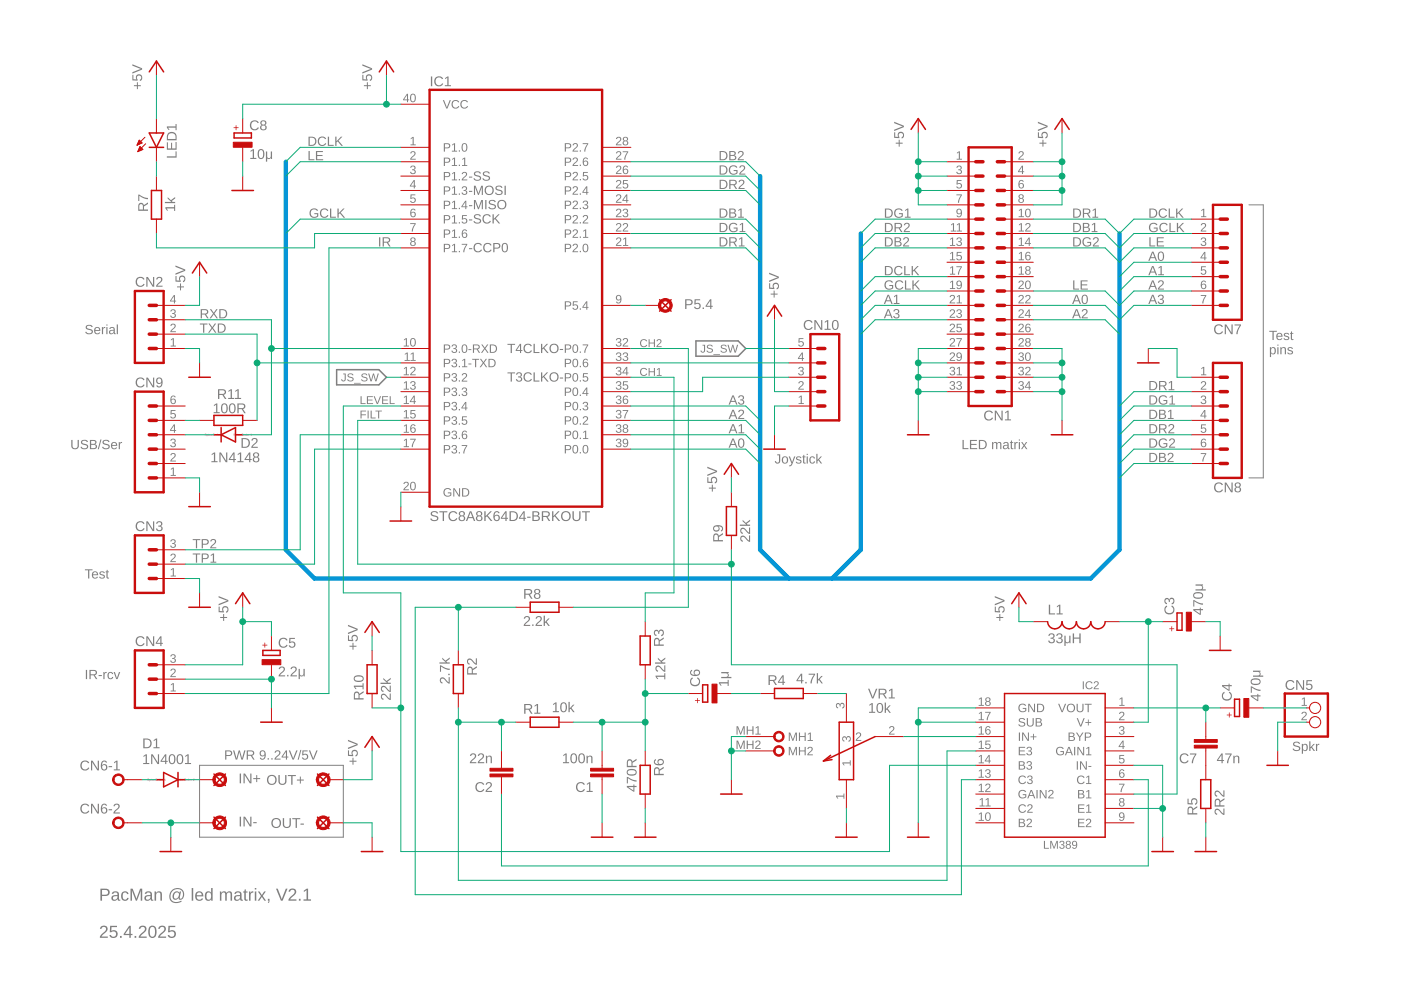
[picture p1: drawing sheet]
<svg xmlns="http://www.w3.org/2000/svg" width="297mm" height="210mm" viewBox="0 0 297 210" stroke-linecap="round" stroke-linejoin="round" font-family="sans-serif">
<g fill="#ffba08">
<path d="M31.3 165.1h.3l-.3 .1 .3 .1v.2l-.4-.1h.3l-.2-.1zM31.7 165.2l.3 .1-.3 .4zM31.7 165.4a.12 .12 0 0 0 .2 0 .12 .12 0 0 0-.2 0zM32.1 165.2v.4zM32.2 165.2h.2l-.1 .2 .2 .1a.18 .18 0 0 1-.3 0 .18 .18 0 0 1 0-.3zM32.6 165.2h.2l.1 .2h-.3l.2 .1a.18 .18 0 0 1-.2 0 .18 .18 0 0 1 0-.3zM32.6 165.3h.2zM32.9 165.3a.25 .25 0 0 1 .5 0 .25 .25 0 0 1-.5 0zM33 165.3a.18 .18 0 0 0 .3 0 .18 .18 0 0 0-.3 0zM33.5 165.2h.1l-.1 .4zM33.7 165.2l.2 .1 .1-.2v.5l-.3-.1zM33.7 165.4a.15 .15 0 0 0 .3 0 .15 .15 0 0 0-.3 0zM34.1 165.2h.2l.1 .2h-.3l.2 .1a.18 .18 0 0 1-.2 0 .18 .18 0 0 1 0-.3zM34.1 165.3h.2zM34.4 165.2h.2l-.1 .4zM34.9 165.2l.1-.1 .1 .5h-.2l.1-.1v-.4z"/>
<path d="M37.4 165.1h.3l-.3 .1 .3 .1v.2l-.4-.1h.3l-.2-.1zM37.8 165.2l.3 .1-.3 .4zM37.8 165.4a.12 .12 0 0 0 .2 0 .12 .12 0 0 0-.2 0zM38.2 165.2v.4zM38.3 165.2h.2l-.1 .2 .2 .1a.18 .18 0 0 1-.3 0 .18 .18 0 0 1 0-.3zM38.7 165.2h.2v.2h-.2l.2 .1a.18 .18 0 0 1-.2 0 .18 .18 0 0 1 0-.3zM38.7 165.3h.2zM39 165.3a.25 .25 0 0 1 .5 0 .25 .25 0 0 1-.5 0zM39 165.3a.2 .2 0 0 0 .4 0 .2 .2 0 0 0-.4 0zM39.5 165.2h.2l-.1 .4zM39.8 165.2l.2 .1 .1-.2v.5l-.3-.1zM39.8 165.4a.15 .15 0 0 0 .3 0 .15 .15 0 0 0-.3 0zM40.2 165.2h.2l.1 .2h-.3l.2 .1a.18 .18 0 0 1-.2 0 .18 .18 0 0 1 0-.3zM40.2 165.3h.2zM40.5 165.2h.2l-.1 .4zM41 165.1l.2 .1-.2 .3 .2 .1h-.3l.3-.4z"/>
<path d="M49.5 92h.3l-.2 .1 .2 .1v.2l-.3-.1h.3l-.3-.2zM49.9 92.1l.3 .1-.2 .4zM49.9 92.2a.15 .15 0 0 0 .3 0 .15 .15 0 0 0-.3 0zM50.3 92.1l.1 .3zM50.5 92.1h.2l-.2 .2 .2 .1a.18 .18 0 0 1-.2 0 .18 .18 0 0 1 0-.3zM50.8 92.1h.3v.1l-.2 .1h.2a.18 .18 0 0 1-.3 .1 .18 .18 0 0 1 0-.3zM50.9 92.1l.2 .1zM51.2 92.2a.24 .24 0 0 1 .4 0 .24 .24 0 0 1-.4 0zM51.2 92.2a.2 .2 0 0 0 .4 0 .2 .2 0 0 0-.4 0zM51.7 92.1h.2l-.1 .3zM52 92.1h.2v-.2v.5h-.2zM52 92.2a.12 .12 0 0 0 .2 0 .12 .12 0 0 0-.2 0zM52.3 92.1h.3v.1l-.2 .1h.2a.18 .18 0 0 1-.3 .1 .18 .18 0 0 1 0-.3zM52.4 92.1l.2 .1zM52.7 92.1h.2l-.1 .3zM53.1 92l.2-.1 .1 .5h-.3h.1v-.4z"/>
<path d="M43.5 92h.2l-.2 .1 .2 .1v.2l-.3-.1h.3l-.3-.2zM43.9 92.1l.2 .1-.2 .4zM43.9 92.2a.12 .12 0 0 0 .2 0 .12 .12 0 0 0-.2 0zM44.2 92.1l.1 .3zM44.4 92.1h.2l-.2 .2 .2 .1a.18 .18 0 0 1-.2 0 .18 .18 0 0 1 0-.3zM44.7 92.1h.3v.1l-.2 .1h.2a.18 .18 0 0 1-.3 .1 .18 .18 0 0 1 0-.3zM44.8 92.1l.2 .1zM45.1 92.2a.24 .24 0 0 1 .4 0 .24 .24 0 0 1-.4 0zM45.1 92.2a.2 .2 0 0 0 .4 0 .2 .2 0 0 0-.4 0zM45.6 92.1h.2l-.1 .3zM45.9 92.1h.2v-.2v.5h-.2zM45.9 92.2a.12 .12 0 0 0 .2 0 .12 .12 0 0 0-.2 0zM46.2 92.1h.3v.1l-.2 .1h.2a.18 .18 0 0 1-.3 .1 .18 .18 0 0 1 0-.3zM46.3 92.1l.2 .1zM46.6 92.1h.2l-.1 .3zM47.1 92h.2l-.2 .4h.2h-.3l.2-.3z"/>
</g>
<g fill="#808080">
<path d="M99.4 37.4h.7v.3h-.7zM100.6 36.6a.89 .89 0 0 1 1.4 .2h-.3a.45 .45 0 0 0-.5-.3 .45 .45 0 0 0-.4 .5l.5 .2a.6 .6 0 0 1 .7 .6 .6 .6 0 0 1-.8 .5 .72 .72 0 0 1-.8-.5h.2a.52 .52 0 0 0 .7 .4 .52 .52 0 0 0 .4-.6l-.5-.2a.57 .57 0 0 1-.6-.2 .57 .57 0 0 1 0-.6zM102.4 36.6a.89 .89 0 0 1 1.5 .2h-.3a.45 .45 0 0 0-.6-.3 .45 .45 0 0 0-.3 .5l.5 .2a.6 .6 0 0 1 .7 .6 .6 .6 0 0 1-.8 .5 .72 .72 0 0 1-.8-.5h.2a.52 .52 0 0 0 .6 .4 .52 .52 0 0 0 .4-.6l-.5-.2a.57 .57 0 0 1-.5-.2 .57 .57 0 0 1-.1-.6z"/>
<path d="M99.4 40.5h.7v.2h-.7zM100.5 39.4h.3l.6 1.6 .6-1.6h.4v1.9h-.3l.1-1.7-.7 1.7h-.2l-.6-1.7v1.7h-.2zM102.7 40.4a1.01 1.01 0 0 1 2 0 1.01 1.01 0 0 1-2 0zM103.2 39.8a.79 .79 0 0 0 .1 1.2 .79 .79 0 0 0 1.2-.4 .79 .79 0 0 0-.8-1zM105.1 39.6a.89 .89 0 0 1 1.4 .2h-.2a.45 .45 0 0 0-.6-.3 .45 .45 0 0 0-.3 .6l.4 .1a.6 .6 0 0 1 .8 .6 .6 .6 0 0 1-.8 .6 .72 .72 0 0 1-.9-.5l.3-.1a.52 .52 0 0 0 .6 .4 .52 .52 0 0 0 .4-.6l-.5-.2a.57 .57 0 0 1-.5-.2 .57 .57 0 0 1-.1-.6zM107 39.4h.2v1.9h-.2z"/>
<path d="M99.4 43.5h.7v.2h-.7zM100.5 42.4h.3l.6 1.7 .6-1.7h.4v2h-.3l.1-1.8-.7 1.8h-.2l-.6-1.8v1.8h-.2zM102.9 42.4h.2v2h-.2zM103.7 42.6a.89 .89 0 0 1 1.4 .2l-.2 .1a.45 .45 0 0 0-.6-.4 .45 .45 0 0 0-.3 .6l.4 .1a.6 .6 0 0 1 .8 .7 .6 .6 0 0 1-.8 .5 .72 .72 0 0 1-.9-.5l.3-.1a.52 .52 0 0 0 .6 .4 .52 .52 0 0 0 .4-.6l-.5-.1a.57 .57 0 0 1-.6-.3 .57 .57 0 0 1 0-.6zM105.4 43.4a1.01 1.01 0 0 1 2 0 1.01 1.01 0 0 1-2 0zM105.9 42.8a.79 .79 0 0 0 .1 1.3 .79 .79 0 0 0 1.2-.5 .79 .79 0 0 0-.8-1z"/>
<path d="M99.4 46.5h.7v.2h-.7zM100.6 45.6a.89 .89 0 0 1 1.4 .3h-.3a.45 .45 0 0 0-.5-.3 .45 .45 0 0 0-.4 .5l.5 .2a.6 .6 0 0 1 .7 .6 .6 .6 0 0 1-.8 .5 .72 .72 0 0 1-.8-.5h.2a.52 .52 0 0 0 .7 .4 .52 .52 0 0 0 .4-.6l-.5-.2a.57 .57 0 0 1-.6-.2 .57 .57 0 0 1 0-.7zM102.5 45.7a.97 .97 0 0 1 1.6 .2l-.3 .1a.75 .75 0 0 0-1.2-.1 .75 .75 0 0 0 .3 1.2l.2 .1a.67 .67 0 0 0 .8-.4l.2 .1a1 1 0 0 1-1.5 .3 1 1 0 0 1-.1-1.5zM104.4 45.4h.3v1l.9-1h.3l-.8 .9 1 1.1h-.4l-.8-1-.2 .2v.8h-.3z"/>
<path d="M99.4 52.6h.7v.2h-.7zM100.6 51.8a.97 .97 0 0 1 1.6 .2l-.3 .1a.75 .75 0 0 0-1.2-.1 .75 .75 0 0 0 .3 1.2l.2 .1a.67 .67 0 0 0 .8-.4l.2 .1a1 1 0 0 1-1.5 .3 1 1 0 0 1-.1-1.5zM102.7 51.8a.97 .97 0 0 1 1.5 .2l-.2 .1a.75 .75 0 0 0-1.2-.1 .75 .75 0 0 0 .2 1.2l.2 .1a.67 .67 0 0 0 .8-.4l.2 .1a1 1 0 0 1-1.5 .3 1 1 0 0 1 0-1.5zM104.6 51.5h.8a.6 .6 0 0 1 .7 .6 .6 .6 0 0 1-.7 .6h-.6v.8h-.2zM104.8 51.7v.8h.8a.39 .39 0 0 0 0-.7zM106.6 51.6a.73 .73 0 0 1 .9 .1 .73 .73 0 0 1 .2 .8 .73 .73 0 0 1-.7 1 .73 .73 0 0 1-.6-1zM106.8 51.7a1.11 1.11 0 0 0 .2 1.6 .97 .97 0 0 0 0-1.6z"/>
<path d="M18.2 69.1a.89 .89 0 0 1 1.5 .2l-.3 .1a.45 .45 0 0 0-.6-.4 .45 .45 0 0 0-.3 .6l.5 .1a.6 .6 0 0 1 .7 .6 .6 .6 0 0 1-.8 .6 .72 .72 0 0 1-.8-.5l.2-.1a.52 .52 0 0 0 .6 .4 .52 .52 0 0 0 .4-.6l-.5-.1a.57 .57 0 0 1-.5-.3 .57 .57 0 0 1-.1-.6zM20.1 69.5a.68 .68 0 0 1 .8-.1 .68 .68 0 0 1 .4 .8h-1.1a.44 .44 0 0 0 .3 .5 .44 .44 0 0 0 .5-.2h.2a.76 .76 0 0 1-1.1 .2 .76 .76 0 0 1 0-1.2zM20.3 69.6l-.1 .4h.8l-.2-.5zM21.6 69.4h.2v.3l.2-.3 .3-.1v.3h-.3l-.1 .2v1.1h-.3zM22.5 68.8h.3v.2h-.3zM22.5 69.4h.3v1.5h-.3zM23.3 69.5l.5-.2 .4 .2 .1 1.1 .3 .2h-.4l-.1-.2a.51 .51 0 0 1-.6 .3 .51 .51 0 0 1-.4-.6 .51 .51 0 0 1 .7-.4h.3a.34 .34 0 0 0-.2-.4 .34 .34 0 0 0-.5 .3l-.2-.1zM23.5 70.2a.35 .35 0 0 0 .1 .5 .35 .35 0 0 0 .5-.4v-.2zM24.8 68.8h.2v2.1h-.2z"/>
<path d="M18 120.7h1.6v.2h-.7v1.8h-.2v-1.8h-.7zM19.7 121.3a.68 .68 0 0 1 .8-.1 .68 .68 0 0 1 .3 .8h-1.1a.44 .44 0 0 0 .3 .5 .44 .44 0 0 0 .5-.2h.3a.76 .76 0 0 1-1.2 .2 .76 .76 0 0 1 .1-1.2zM19.9 121.4l-.2 .4h.9l-.3-.5zM21.2 121.2h.7l.3 .3h-.2a.31 .31 0 0 0-.4-.2 .31 .31 0 0 0-.2 .4l.5 .1a.45 .45 0 0 1 .3 .6 .45 .45 0 0 1-.6 .3l-.5-.2-.1-.2h.2a.36 .36 0 0 0 .5 .2 .36 .36 0 0 0 .2-.4 .63 .63 0 0 1-.8-.7zM22.7 120.8h.1v.4h.3v.1h-.3v1l.1 .2h.2v.1l-.5-.1v-1.2h-.2v-.1h.2z"/>
<path d="M107.6 72.9h1.6v.2h-.7v1.8h-.2v-1.8h-.7zM110.2 72.9h.3v1.3h.3v.2h-.3v.5h-.2v-.5h-1zM110.3 73.2l-.7 1h.7zM111.2 73.1a.97 .97 0 0 1 1.6 .3h-.3a.75 .75 0 0 0-1.2 0 .75 .75 0 0 0 .3 1.2h.2a.67 .67 0 0 0 .8-.3l.2 .1a1 1 0 0 1-1.5 .3 1 1 0 0 1-.1-1.6zM113.1 72.9h.3v1.7h1v.3h-1.3zM114.7 72.9h.3v1l.9-1h.3l-.8 .8 .9 1.2h-.3l-.8-1-.2 .2v.8h-.3zM116.4 73.9a1.01 1.01 0 0 1 2 0 1.01 1.01 0 0 1-2 0zM116.9 73.3a.79 .79 0 0 0 .2 1.3 .79 .79 0 0 0 1.1-.5 .79 .79 0 0 0-.7-1zM118.7 74h.7v.2h-.7z"/>
<path d="M107.6 79h1.6v.2h-.7v1.7h-.2v-1.7h-.7zM109.6 79.1a.56 .56 0 0 1 .9 0 .56 .56 0 0 1-.2 .8 .57 .57 0 0 1 .3 .8 .57 .57 0 0 1-.9 .2l-.3-.5h.2a.4 .4 0 0 0 .6 .3 .4 .4 0 0 0 .1-.6l-.5-.1v-.2a.38 .38 0 0 0 .6-.2 .38 .38 0 0 0-.3-.5 .38 .38 0 0 0-.4 .4l-.3-.1zM111.2 79.2a.97 .97 0 0 1 1.6 .2l-.3 .1a.75 .75 0 0 0-1.2 0 .75 .75 0 0 0 .3 1.1l.2 .1a.67 .67 0 0 0 .8-.4l.2 .1a1 1 0 0 1-1.5 .3 1 1 0 0 1-.1-1.5zM113.1 79h.3v1.7h1v.2h-1.3zM114.7 79h.3v.9l.9-.9h.3l-.8 .8 .9 1.1h-.3l-.8-.9-.2 .2v.7h-.3zM116.4 79.9a1.01 1.01 0 0 1 2 0 1.01 1.01 0 0 1-2 0zM116.9 79.3a.79 .79 0 0 0 .2 1.3 .79 .79 0 0 0 1.1-.5 .79 .79 0 0 0-.7-1zM118.7 80h.7v.3h-.7z"/>
<path d="M18.2 142h.3v2h-.3zM19 142h.9a.57 .57 0 0 1 .7 .5 .57 .57 0 0 1-.5 .6l.5 .9h-.3l-.5-.8h-.6v.8h-.2zM19.2 142.2v.8h.7a.37 .37 0 0 0 .4-.4 .37 .37 0 0 0-.4-.4zM20.9 143.1h.7v.2h-.7zM21.9 142.5h.2l.1 .3 .1-.3h.3v.2h-.3l-.1 .3v1h-.3zM23 142.7l.6-.2 .4 .4h-.3a.38 .38 0 0 0-.5-.2 .38 .38 0 0 0-.2 .5 .39 .39 0 0 0 .2 .6 .39 .39 0 0 0 .6-.3h.2a.66 .66 0 0 1-.9 .5 .66 .66 0 0 1-.3-1zM24.1 142.5h.3l.4 1.3 .4-1.3h.3l-.6 1.5h-.3z"/>
<path d="M274.2 157.5a.89 .89 0 0 1 1.4 .2h-.2a.45 .45 0 0 0-.6-.3 .45 .45 0 0 0-.3 .6l.4 .1a.6 .6 0 0 1 .8 .6 .6 .6 0 0 1-.8 .6 .72 .72 0 0 1-.8-.5l.2-.1a.52 .52 0 0 0 .6 .4 .52 .52 0 0 0 .4-.6l-.5-.2a.57 .57 0 0 1-.5-.2 .57 .57 0 0 1-.1-.6zM276 157.7h.2l.1 .3a.57 .57 0 0 1 .7-.2 .57 .57 0 0 1 .3 .7 .61 .61 0 0 1-.8 .7l-.2-.2v.8h-.3zM276.4 158a.61 .61 0 0 0-.1 .6 .61 .61 0 0 0 .5 .4 .64 .64 0 0 0 .2-.6 .64 .64 0 0 0-.5-.5zM277.6 157.2h.2v1.3l.7-.8h.3l-.6 .7 .6 .8h-.3l-.5-.7-.2 .2v.5h-.2zM279 157.7h.2l.1 .3 .1-.2 .3-.1v.2l-.3 .1-.1 .2v1h-.3z"/>
<path d="M21.3 188.4a2.23 2.23 0 0 1 1.7 .2 .79 .79 0 0 1 .2 .9 .79 .79 0 0 1-.8 .5h-.8v1h-.3zM21.6 188.7v1l1.1-.1a.51 .51 0 0 0 0-.8zM23.9 189.1a.78 .78 0 0 1 .8-.1 .78 .78 0 0 1 .5 .6v1l.3 .2v.2h-.4l-.2-.4a.66 .66 0 0 1-.8 .5 .66 .66 0 0 1-.5-.9 .66 .66 0 0 1 .9-.4h.4a.45 .45 0 0 0-.3-.6 .45 .45 0 0 0-.6 .3h-.3zM24.1 190.1a.41 .41 0 0 0 0 .6 .41 .41 0 0 0 .6-.1l.2-.6zM25.9 189.2a.8 .8 0 0 1 1.4 .4h-.4a.5 .5 0 0 0-.6-.3 .5 .5 0 0 0-.3 .7 .51 .51 0 0 0 .3 .7 .51 .51 0 0 0 .6-.3h.4a.82 .82 0 0 1-1 .6 .82 .82 0 0 1-.6-1zM27.7 188.4h.4l.8 2.2 .8-2.2h.5v2.6h-.4l.1-2.3-.9 2.3h-.2l-.8-2.3v2.3h-.3zM30.9 189.1a.78 .78 0 0 1 .8-.1 .78 .78 0 0 1 .5 .6v1l.3 .2v.2h-.4l-.2-.4a.66 .66 0 0 1-.8 .5 .66 .66 0 0 1-.5-.9 .66 .66 0 0 1 .9-.4h.4a.45 .45 0 0 0-.3-.6 .45 .45 0 0 0-.6 .3h-.3zM31.1 190.1a.41 .41 0 0 0 0 .6 .41 .41 0 0 0 .6-.1l.2-.6zM32.8 189h.3v.3a.66 .66 0 0 1 .7-.3 .66 .66 0 0 1 .5 .7v1.3h-.3v-1.3a.47 .47 0 0 0-.5-.5 .47 .47 0 0 0-.4 .6v1.2h-.3zM36.5 188.7a1.46 1.46 0 0 1 1.9-.2 1.46 1.46 0 0 1 .5 1.9 .51 .51 0 0 1-.6 .4 .51 .51 0 0 1-.4-.5 .69 .69 0 0 1-1 .4 .69 .69 0 0 1-.3-1 .79 .79 0 0 1 .6-.7 .79 .79 0 0 1 .8 .3l.1-.3h.3l-.2 1.5a.94 .94 0 0 0 .5-1.5 1.4 1.4 0 0 0-2-.2 1.4 1.4 0 0 0-.3 1.9 1.4 1.4 0 0 0 2 .3l.1 .2a1.59 1.59 0 0 1-2.2-.1 1.59 1.59 0 0 1 0-2.2zM37.2 189.3a.75 .75 0 0 0 0 1.2 .78 .78 0 0 0 .5-1.3zM40.6 188.3h.4v2.7h-.4zM41.6 189.2a.89 .89 0 0 1 1.1-.1 .89 .89 0 0 1 .4 1h-1.4a.57 .57 0 0 0 .4 .6 .57 .57 0 0 0 .7-.2h.3a.94 .94 0 0 1-1.3 .4 .94 .94 0 0 1-.4-1.2zM41.9 189.4l-.2 .4h1.1l-.3-.5zM43.6 189.2l.6-.2 .3 .1 .3 .2v-1h.3v2.7h-.3v-.3a.75 .75 0 0 1-1 .2 .75 .75 0 0 1-.4-.9zM43.9 189.4a.95 .95 0 0 0 .3 1.4 .83 .83 0 0 0 .6-.8 .83 .83 0 0 0-.6-.8zM46.6 189h.3v.3a.6 .6 0 0 1 .6-.3 .6 .6 0 0 1 .5 .3 .6 .6 0 0 1 .8-.3 .6 .6 0 0 1 .4 .7v1.3h-.3v-1.5a.43 .43 0 0 0-.6-.2 .43 .43 0 0 0-.2 .5v1.2h-.3l-.1-1.5a.43 .43 0 0 0-.5-.2 .43 .43 0 0 0-.3 .5v1.2h-.3zM49.9 189.1a.78 .78 0 0 1 .8-.1 .78 .78 0 0 1 .5 .6v1l.3 .2v.2h-.4l-.2-.4a.66 .66 0 0 1-.8 .5 .66 .66 0 0 1-.5-.9 .66 .66 0 0 1 .9-.4h.4a.45 .45 0 0 0-.3-.6 .45 .45 0 0 0-.6 .3h-.3zM50.1 190.1a.41 .41 0 0 0 0 .6 .41 .41 0 0 0 .6-.1l.2-.6zM51.9 188.6h.2v.4h.4v.2h-.4v1.3l.1 .2h.3v.3l-.5-.1-.2-.1v-1.6h-.2v-.2h.2zM52.8 189h.3v.4l.2-.3 .4-.1v.3h-.3l-.2 .3-.1 1.4h-.3zM54 188.3h.3v.3h-.3zM54 189h.3v2h-.3zM54.7 189h.3l.5 .8 .5-.8h.4l-.7 1 .7 1h-.4l-.5-.8-.5 .8h-.4l.7-1zM56.8 190.6h.3l-.1 .8h-.2l.1-.4h-.1zM58.5 188.4h.4l.8 2.3 .9-2.3h.4l-1.1 2.6h-.3zM61.4 188.6a.82 .82 0 0 1 1.3 .1 .82 .82 0 0 1-.4 1.2l-.8 .8h1.3v.3h-1.6a2.18 2.18 0 0 1 1-1.4 .51 .51 0 0 0 .1-.9 .51 .51 0 0 0-.8 .4l-.3-.1zM63.4 190.6h.3v.4h-.3zM64.4 188.8l.6-.4h.3v2.3h.6v.3h-1.6v-.3h.7v-2l-.6 .4z"/>
<path d="M21.4 196.4a.82 .82 0 0 1 1.3 .2 .82 .82 0 0 1-.4 1.2l-.8 .8h1.4v.2h-1.7a2.18 2.18 0 0 1 1-1.3 .51 .51 0 0 0 .1-.9 .51 .51 0 0 0-.8 .4l-.3-.1zM23.4 196.3h1.4v.3h-1.1l-.1 .8a.87 .87 0 0 1 1.2 .2 .87 .87 0 0 1-.1 1.2 .87 .87 0 0 1-1.2-.1l-.3-.4 .3-.1a.57 .57 0 0 0 .9 .3 .57 .57 0 0 0 .1-.9 .57 .57 0 0 0-.9 .1h-.3zM25.4 198.4h.4v.4h-.4zM27.4 196.3h.3v1.7h.4v.3h-.4v.5h-.3v-.5h-1.2v-.3zM27.4 196.7l-.9 1.3h.9zM28.5 198.4h.4v.4h-.4zM29.7 196.4a.82 .82 0 0 1 1.3 .2 .82 .82 0 0 1-.5 1.2l-.7 .8h1.3v.2h-1.7a2.18 2.18 0 0 1 1.1-1.3 .51 .51 0 0 0 .1-.9 .51 .51 0 0 0-.8 .4l-.4-.1zM31.8 196.4a.95 .95 0 0 1 1.1 .1 .95 .95 0 0 1 .3 1.1 .91 .91 0 0 1-.4 1.2 .91 .91 0 0 1-1.2-.4 2.02 2.02 0 0 1 .2-2zM32 196.6a1.72 1.72 0 0 0 .1 2h.2a1.17 1.17 0 0 0 .5-1.6l-.3-.5zM33.8 196.4a.82 .82 0 0 1 1.3 .2 .82 .82 0 0 1-.5 1.2l-.7 .8h1.3v.2h-1.7a2.18 2.18 0 0 1 1.1-1.3 .51 .51 0 0 0 .1-.9 .51 .51 0 0 0-.8 .4l-.4-.1zM35.7 196.3h1.5v.3h-1.2v.8a.87 .87 0 0 1 1.1 .2 .87 .87 0 0 1-.1 1.2 .87 .87 0 0 1-1.2-.1l-.2-.4 .3-.1a.57 .57 0 0 0 .8 .3 .57 .57 0 0 0 .1-.9 .57 .57 0 0 0-.9 .1h-.3z"/>
<path d="M204.1 93.3h.2v1.7h1v.2h-1.2zM205.6 93.3h1.5v.2h-1.2v.6h1.1v.2h-1.1v.7h1.3v.2h-1.6zM207.5 93.3h.7a.98 .98 0 0 1 1 .9 .98 .98 0 0 1-.9 1h-.8zM207.8 93.5v1.5a.83 .83 0 0 0 1.2-.7 .83 .83 0 0 0-1.2-.8zM210.3 93.7h.3v.3a.46 .46 0 0 1 .4-.3 .46 .46 0 0 1 .4 .3 .46 .46 0 0 1 .6-.3 .46 .46 0 0 1 .3 .5v1h-.2v-1.1l-.3-.2-.3 .3v1h-.3v-1.1l-.1-.2h-.3l-.2 .3v1h-.3zM212.8 93.9l.5-.2 .4 .1 .2 1.2 .2 .2h-.3l-.2-.3a.51 .51 0 0 1-.6 .4 .51 .51 0 0 1-.4-.6 .51 .51 0 0 1 .7-.4h.3a.34 .34 0 0 0-.2-.4 .34 .34 0 0 0-.4 .2h-.3zM213 94.6a.35 .35 0 0 0 .2 .5 .35 .35 0 0 0 .4-.4v-.2zM214.4 93.4h.1v.3h.3v.2h-.3v1l.1 .1h.2v.2l-.5-.1v-1.2h-.2v-.2h.2zM215.1 93.7h.2v.3l.1-.2 .4-.1v.2l-.3 .1-.2 .2v1h-.2zM216 93.2h.3v.2h-.3zM216 93.7h.3v1.5h-.3zM216.5 93.7h.3l.3 .6 .4-.6h.3l-.5 .8 .5 .7h-.2l-.5-.6-.4 .6h-.2l.5-.7z"/>
</g>
<path d="M42.3 162.3h30.5v15.2h-30.5z" fill="none" stroke="#808080" stroke-width=".21"/>
<g fill="#808080">
<path d="M47.7 159.1h.9a.6 .6 0 0 1 .6 .6 .6 .6 0 0 1-.6 .6h-.6v.8h-.3zM48 159.3v.8l.8-.1a.39 .39 0 0 0 0-.6zM49.4 159.1h.3l.4 1.7 .5-1.7h.3l.4 1.7 .5-1.7h.3l-.6 2h-.3l-.5-1.7-.4 1.7h-.3zM52.3 159.1h.9a.57 .57 0 0 1 .7 .4 .57 .57 0 0 1-.5 .7l.6 .9h-.3l-.5-.9h-.6v.9h-.3zM52.6 159.3v.7h.6a.37 .37 0 0 0 .4-.3 .37 .37 0 0 0-.4-.4zM55.2 159.2a.71 .71 0 0 1 .9 0 .71 .71 0 0 1 .2 .8 .71 .71 0 0 1-.3 1 .71 .71 0 0 1-.9-.3l.2-.1a.47 .47 0 0 0 .7 .2 .47 .47 0 0 0 .1-.7 .63 .63 0 0 1-.9 .1 .63 .63 0 0 1 0-1zM55.2 159.8a.45 .45 0 0 0 .9 0 .45 .45 0 0 0-.9 0zM56.7 160.8h.3v.3h-.3zM57.5 160.8h.3v.3h-.3zM58.4 159.2a.63 .63 0 0 1 1 .1 .63 .63 0 0 1-.4 1l-.5 .5h1v.3h-1.3l.1-.4 .5-.5a.42 .42 0 0 0 .4-.6 .42 .42 0 0 0-.7-.1v.1h-.3zM60.6 159.1h.3v1.3h.2v.2h-.2v.5h-.3v-.5h-.9zM60.6 159.4l-.7 1h.7zM61.2 159.1h.3l.7 1.7 .6-1.7h.3l-.8 2h-.3zM63.7 159h.2l-.6 2.1h-.2zM64.1 159.1h1.1v.2h-.8l-.1 .6a.67 .67 0 0 1 1 .3 .67 .67 0 0 1-.4 .9 .67 .67 0 0 1-.9-.5h.3a.44 .44 0 0 0 .6 .2 .44 .44 0 0 0 .1-.7 .44 .44 0 0 0-.7 .1h-.2zM65.5 159.1h.3l.6 1.7 .7-1.7h.2l-.7 2h-.3z"/>
<path d="M269.1 70.1h1.6v.3h-.7v1.7h-.2v-1.7h-.7zM270.8 70.8a.68 .68 0 0 1 .8-.2 .68 .68 0 0 1 .3 .8h-1a.44 .44 0 0 0 .2 .5 .44 .44 0 0 0 .6-.2l.2 .1a.76 .76 0 0 1-1.2 .1 .76 .76 0 0 1 .1-1.1zM271 70.9l-.1 .3h.8l-.3-.4zM272.3 70.7l.7-.1 .3 .3-.2 .1a.31 .31 0 0 0-.4-.3 .31 .31 0 0 0-.2 .4l.5 .2a.45 .45 0 0 1 .4 .5 .45 .45 0 0 1-.6 .3l-.6-.2-.1-.2h.2a.36 .36 0 0 0 .5 .3 .36 .36 0 0 0 .3-.4l-.1-.1a.63 .63 0 0 1-.8-.7zM273.8 70.3h.1v.3h.3v.2h-.3v.9l.1 .2h.2v.2l-.5-.1v-1.2h-.2v-.2h.2z"/>
<path d="M269.2 73.6h.3v.3a.57 .57 0 0 1 .7-.2 .57 .57 0 0 1 .3 .7 .61 .61 0 0 1-.7 .7l-.3-.2v.8h-.3zM269.7 73.8a.61 .61 0 0 0-.2 .7 .61 .61 0 0 0 .6 .4 .64 .64 0 0 0 .2-.6 .64 .64 0 0 0-.5-.5zM270.8 73.1h.3v.2h-.3zM270.8 73.6h.3v1.5h-.3zM271.4 73.6h.3v.3a.51 .51 0 0 1 .6-.3 .51 .51 0 0 1 .4 .5v1h-.3v-.9a.36 .36 0 0 0-.4-.4 .36 .36 0 0 0-.3 .4v.9h-.2zM273.1 73.7l.7-.1 .3 .4h-.2a.31 .31 0 0 0-.4-.3 .31 .31 0 0 0-.2 .4l.5 .2a.45 .45 0 0 1 .3 .6 .45 .45 0 0 1-.6 .2l-.5-.2-.1-.1 .2-.1a.36 .36 0 0 0 .5 .3 .36 .36 0 0 0 .2-.4v-.1a.63 .63 0 0 1-.8-.7z"/>
</g>
<path d="M264.8 43.4h3v57.9h-3" fill="none" stroke="#808080" stroke-width=".21"/>
<g fill="#808080">
<path d="M227.4 134.3h.3v.9h1.1v-.9h.3v2.1h-.3v-1h-1.1v1h-.3z"/>
<path d="M87.2 32.2a.57 .57 0 0 1 .9 .1 .57 .57 0 0 1-.4 .8l-.5 .6h.9v.2h-1.1v-.3l.5-.5a.38 .38 0 0 0 .4-.6 .38 .38 0 0 0-.7-.1l-.2 .1z"/>
<path d="M87.1 41.2h1v.2h-.8l-.1 .6a.61 .61 0 0 1 .9 .2 .61 .61 0 0 1-.4 .9 .61 .61 0 0 1-.8-.5h.3a.4 .4 0 0 0 .6 .1 .4 .4 0 0 0 0-.6 .4 .4 0 0 0-.6 .1h-.2z"/>
<path d="M87 47.3h1.1l-.5 1.2-.1 .6h-.2l.1-.5 .5-1.1h-.9z"/>
<path d="M87.1 35.2a.51 .51 0 0 1 .9 0 .51 .51 0 0 1-.3 .8 .52 .52 0 0 1 .4 .8 .52 .52 0 0 1-.9 .1l-.3-.5h.3a.36 .36 0 0 0 .5 .3 .36 .36 0 0 0 .1-.5l-.4-.1v-.2a.35 .35 0 0 0 .5-.2 .35 .35 0 0 0-.3-.4 .35 .35 0 0 0-.4 .3h-.2z"/>
<path d="M87.1 29.3l.6-.3v1.6h.4v.2h-1.1v-.2h.5v-1.4l-.4 .3z"/>
<path d="M202.9 32.4l.6-.3v1.6h.5v.2h-1.2v-.2h.5v-1.4l-.4 .3z"/>
<path d="M202.9 35.2a.51 .51 0 0 1 .9 0 .51 .51 0 0 1-.3 .8 .52 .52 0 0 1 .4 .8 .52 .52 0 0 1-.9 .1l-.3-.5h.3a.36 .36 0 0 0 .5 .3 .36 .36 0 0 0 .1-.5l-.4-.1v-.2a.35 .35 0 0 0 .5-.2 .35 .35 0 0 0-.3-.4 .35 .35 0 0 0-.4 .3h-.2z"/>
<path d="M202.9 38.2h1v.2h-.8l-.1 .5a.61 .61 0 0 1 .9 .3 .61 .61 0 0 1-.4 .8 .61 .61 0 0 1-.8-.4l.3-.1a.4 .4 0 0 0 .6 .2 .4 .4 0 0 0 0-.6 .4 .4 0 0 0-.6 0h-.2z"/>
<path d="M202.8 41.2h1.1l-.5 1.2-.1 .6h-.2l.1-.5 .5-1.1h-.9z"/>
<path d="M216.1 32.2a.57 .57 0 0 1 .9 .1 .57 .57 0 0 1-.3 .8l-.5 .6h.9v.2h-1.2l.1-.3 .5-.5a.38 .38 0 0 0 .3-.6 .38 .38 0 0 0-.6-.1l-.3 .1z"/>
<path d="M36.2 72l.7-.3v1.6h.4v.2h-1.1v-.2h.4v-1.4l-.4 .3z"/>
<path d="M36.3 68.7a.57 .57 0 0 1 .9 .2 .57 .57 0 0 1-.3 .8l-.5 .5h.9v.2h-1.2l.1-.3 .5-.5a.38 .38 0 0 0 .3-.5 .38 .38 0 0 0-.6-.1l-.3 .1z"/>
<path d="M36.3 65.7a.51 .51 0 0 1 .8 0 .51 .51 0 0 1-.2 .8 .52 .52 0 0 1 .3 .7 .52 .52 0 0 1-.8 .1l-.3-.4h.2a.36 .36 0 0 0 .5 .3 .36 .36 0 0 0 .2-.5l-.5-.1v-.2a.35 .35 0 0 0 .5-.2 .35 .35 0 0 0-.2-.5 .35 .35 0 0 0-.5 .4l-.2-.1z"/>
<path d="M36.2 120.7l.7-.2v1.5h.4v.2h-1.1v-.2h.4v-1.3l-.4 .3z"/>
<path d="M36.3 117.5a.57 .57 0 0 1 .9 .1 .57 .57 0 0 1-.3 .9l-.5 .5h.9v.2h-1.2l.1-.3 .5-.5a.38 .38 0 0 0 .3-.5 .38 .38 0 0 0-.6-.2l-.3 .1z"/>
<path d="M36.3 114.5a.51 .51 0 0 1 .8-.1 .51 .51 0 0 1-.2 .8 .52 .52 0 0 1 .3 .8 .52 .52 0 0 1-.8 .1l-.3-.4h.2a.36 .36 0 0 0 .5 .3 .36 .36 0 0 0 .2-.6l-.5-.1v-.2a.35 .35 0 0 0 .5-.1 .35 .35 0 0 0-.2-.5 .35 .35 0 0 0-.5 .3h-.2z"/>
<path d="M36.2 145.1l.7-.3v1.6h.4v.2h-1.1v-.2h.4v-1.4l-.4 .3z"/>
<path d="M36.3 141.9a.57 .57 0 0 1 .9 .1 .57 .57 0 0 1-.3 .8l-.5 .6h.9v.2h-1.2l.1-.3 .5-.5a.38 .38 0 0 0 .3-.6 .38 .38 0 0 0-.6-.1l-.3 .1z"/>
<path d="M36.3 138.8a.51 .51 0 0 1 .8 0 .51 .51 0 0 1-.2 .8 .52 .52 0 0 1 .3 .8 .52 .52 0 0 1-.8 .1l-.3-.4 .2-.1a.36 .36 0 0 0 .5 .4 .36 .36 0 0 0 .2-.6l-.5-.1v-.2a.35 .35 0 0 0 .5-.2 .35 .35 0 0 0-.2-.4 .35 .35 0 0 0-.5 .3h-.2z"/>
<path d="M276 148.2l.7-.3v1.6h.4v.2h-1.1v-.2h.4v-1.4l-.4 .3z"/>
<path d="M276.1 151a.57 .57 0 0 1 .9 .1 .57 .57 0 0 1-.3 .9l-.5 .5h.9v.2h-1.2l.1-.3 .5-.5a.38 .38 0 0 0 .3-.5 .38 .38 0 0 0-.6-.1l-.3 .1z"/>
<path d="M178.6 161.6h1.6v-.4h.2v1.1h-.2v-.4h-1.4l.3 .4h-.2z"/>
<path d="M177.3 168.7h1.5v-.4h.2v1.1h-.2v-.5h-1.3l.3 .4h-.3z"/>
<path d="M181.6 155.4a.57 .57 0 0 1 .9 .1 .57 .57 0 0 1-.3 .9l-.5 .5h.9v.2h-1.2l.1-.3 .5-.5a.38 .38 0 0 0 .3-.5 .38 .38 0 0 0-.6-.2l-.3 .1z"/>
<path d="M188.7 154.1a.57 .57 0 0 1 .9 .1 .57 .57 0 0 1-.4 .8l-.5 .6h1v.2h-1.2l.1-.3 .4-.5a.38 .38 0 0 0 .4-.6 .38 .38 0 0 0-.6-.1l-.3 .1z"/>
<path d="M178.7 156.2l.5-.1 .3 .4a.52 .52 0 0 1 .7-.4 .52 .52 0 0 1 .1 .9l-.4 .3v-.3a.36 .36 0 0 0 .3-.5 .36 .36 0 0 0-.6-.1v.4h-.2a.35 .35 0 0 0-.2-.4 .35 .35 0 0 0-.5 .2 .35 .35 0 0 0 .3 .4v.2l-.4-.3z"/>
<path d="M177.4 149.2l.5-.1 .2 .3a.52 .52 0 0 1 .8-.3 .52 .52 0 0 1 .1 .8l-.4 .3v-.2a.36 .36 0 0 0 .3-.5 .36 .36 0 0 0-.6-.1l-.1 .4h-.2a.35 .35 0 0 0-.1-.5 .35 .35 0 0 0-.5 .2 .35 .35 0 0 0 .3 .5v.2l-.4-.4z"/>
<path d="M237.4 148.2l.6-.3v1.6h.4v.2h-1.1v-.2h.5v-1.4l-.4 .3z"/>
<path d="M237.4 151a.57 .57 0 0 1 .9 .1 .57 .57 0 0 1-.3 .9l-.5 .5h.9v.2h-1.2l.1-.3 .5-.5a.38 .38 0 0 0 .4-.5 .38 .38 0 0 0-.7-.1l-.2 .1z"/>
<path d="M237.4 154.1a.51 .51 0 0 1 .8 0 .51 .51 0 0 1-.2 .7 .52 .52 0 0 1 .3 .8 .52 .52 0 0 1-.8 .1l-.3-.4h.2a.36 .36 0 0 0 .5 .3 .36 .36 0 0 0 .2-.6l-.5-.1v-.2a.35 .35 0 0 0 .5-.1 .35 .35 0 0 0-.2-.5 .35 .35 0 0 0-.4 .3h-.3z"/>
<path d="M237.3 160.1h1v.2h-.8v.5a.61 .61 0 0 1 .9 .3 .61 .61 0 0 1-.4 .8 .61 .61 0 0 1-.8-.5h.2a.4 .4 0 0 0 .6 .2 .4 .4 0 0 0 .1-.6 .4 .4 0 0 0-.6 0h-.2z"/>
<path d="M237.2 166.2h1.2l-.5 1.1-.1 .6h-.2v-.4l.6-1.1h-1z"/>
<path d="M254.7 44.6l.6-.3v1.6h.5v.1h-1.2v-.1h.5v-1.4l-.4 .3z"/>
<path d="M254.8 47.4a.57 .57 0 0 1 .9 .1 .57 .57 0 0 1-.4 .9l-.5 .5h1v.2h-1.2v-.3l.5-.5a.38 .38 0 0 0 .4-.5 .38 .38 0 0 0-.6-.2l-.3 .2z"/>
<path d="M254.8 50.5a.51 .51 0 0 1 .8-.1 .51 .51 0 0 1-.3 .8 .52 .52 0 0 1 .4 .8 .52 .52 0 0 1-.8 .1l-.4-.4h.3a.36 .36 0 0 0 .5 .3 .36 .36 0 0 0 .1-.6l-.4-.1v-.2a.35 .35 0 0 0 .5-.1 .35 .35 0 0 0-.3-.5 .35 .35 0 0 0-.4 .3h-.2z"/>
<path d="M254.7 56.5h1v.2h-.8l-.1 .5a.61 .61 0 0 1 .9 .3 .61 .61 0 0 1-.4 .8 .61 .61 0 0 1-.7-.5h.2a.4 .4 0 0 0 .6 .2 .4 .4 0 0 0 0-.6 .4 .4 0 0 0-.6 0h-.2z"/>
<path d="M254.6 62.6h1.2l-.6 1.1-.1 .6h-.2l.1-.4 .5-1.2h-.9z"/>
<path d="M254.7 78.1l.6-.3v1.6h.5v.2h-1.2v-.2h.5v-1.4l-.4 .3z"/>
<path d="M254.8 80.9a.57 .57 0 0 1 .9 .1 .57 .57 0 0 1-.4 .9l-.5 .5h1v.2h-1.2v-.3l.5-.5a.38 .38 0 0 0 .4-.5 .38 .38 0 0 0-.6-.1l-.3 .1z"/>
<path d="M254.8 84a.51 .51 0 0 1 .8 0 .51 .51 0 0 1-.3 .7 .52 .52 0 0 1 .4 .8 .52 .52 0 0 1-.8 .1l-.4-.4h.3a.36 .36 0 0 0 .5 .3 .36 .36 0 0 0 .1-.6h-.4v-.2a.35 .35 0 0 0 .5-.2 .35 .35 0 0 0-.3-.5 .35 .35 0 0 0-.4 .3h-.2z"/>
<path d="M254.7 90h1v.2h-.8l-.1 .5a.61 .61 0 0 1 .9 .3 .61 .61 0 0 1-.4 .8 .61 .61 0 0 1-.7-.4l.2-.1a.4 .4 0 0 0 .6 .2 .4 .4 0 0 0 0-.6 .4 .4 0 0 0-.6 0h-.2z"/>
<path d="M254.6 96.1h1.2l-.6 1.1-.1 .7h-.2l.1-.5 .5-1.1h-.9z"/>
<path d="M36.2 99.4l.7-.3v1.6h.4v.2h-1.1v-.2h.4v-1.4l-.4 .3z"/>
<path d="M36.3 96.2a.57 .57 0 0 1 .9 .1 .57 .57 0 0 1-.3 .8l-.5 .6h.9v.2h-1.2l.1-.3 .5-.5a.38 .38 0 0 0 .3-.6 .38 .38 0 0 0-.6-.1l-.3 .1z"/>
<path d="M36.3 93.1a.51 .51 0 0 1 .8 0 .51 .51 0 0 1-.2 .8 .52 .52 0 0 1 .3 .8 .52 .52 0 0 1-.8 .1l-.3-.5h.2a.36 .36 0 0 0 .5 .3 .36 .36 0 0 0 .2-.5l-.5-.1v-.2a.35 .35 0 0 0 .5-.2 .35 .35 0 0 0-.2-.4 .35 .35 0 0 0-.5 .3h-.2z"/>
<path d="M36.2 86.9h1v.2h-.8v.6a.61 .61 0 0 1 .8 .3 .61 .61 0 0 1-.3 .8 .61 .61 0 0 1-.8-.5h.2a.4 .4 0 0 0 .6 .2 .4 .4 0 0 0 .1-.6 .4 .4 0 0 0-.6 0h-.3z"/>
<path d="M169.4 84.2l.6-.3v1.6h.4v.2h-1.1v-.2h.5v-1.4l-.4 .3z"/>
<path d="M169.4 80.9a.57 .57 0 0 1 .9 .1 .57 .57 0 0 1-.3 .9l-.5 .5h.9v.2h-1.2l.1-.3 .5-.5a.38 .38 0 0 0 .4-.5 .38 .38 0 0 0-.7-.1l-.2 .1z"/>
<path d="M169.4 77.9a.51 .51 0 0 1 .8 0 .51 .51 0 0 1-.2 .8 .52 .52 0 0 1 .4 .7 .52 .52 0 0 1-.9 .1l-.3-.4h.3a.36 .36 0 0 0 .4 .3 .36 .36 0 0 0 .2-.6h-.5v-.2a.35 .35 0 0 0 .5-.2 .35 .35 0 0 0-.2-.5 .35 .35 0 0 0-.4 .3h-.3z"/>
<path d="M169.3 71.7h1v.2h-.8v.6a.61 .61 0 0 1 .9 .2 .61 .61 0 0 1-.4 .9 .61 .61 0 0 1-.8-.5l.3-.1a.4 .4 0 0 0 .5 .2 .4 .4 0 0 0 .1-.6 .4 .4 0 0 0-.6 .1h-.2z"/>
<path d="M15.1 93.3h.3v1.2a.54 .54 0 0 0 .5 .5 .54 .54 0 0 0 .6-.5v-1.2h.2v1.2a.81 .81 0 0 1-.8 .8 .81 .81 0 0 1-.8-.8zM17.2 93.5a.89 .89 0 0 1 1.5 .2h-.3a.45 .45 0 0 0-.6-.3 .45 .45 0 0 0-.3 .6l.5 .1a.6 .6 0 0 1 .7 .6 .6 .6 0 0 1-.8 .6 .72 .72 0 0 1-.8-.5l.2-.1a.52 .52 0 0 0 .6 .4 .52 .52 0 0 0 .4-.6l-.5-.2a.57 .57 0 0 1-.5-.2 .57 .57 0 0 1-.1-.6zM19.1 93.3a1.27 1.27 0 0 1 1.3 .2v.4l-.3 .3a.53 .53 0 0 1 .5 .6 .53 .53 0 0 1-.7 .4h-.8zM19.3 93.5v.6h.7l.2-.2-.1-.3zM19.3 94.3v.7l.9-.1a.35 .35 0 0 0-.1-.5zM21.3 93.2h.2l-.6 2.1h-.2zM21.8 93.5a.89 .89 0 0 1 1.4 .2h-.2a.45 .45 0 0 0-.6-.3 .45 .45 0 0 0-.3 .6l.4 .1a.6 .6 0 0 1 .8 .6 .6 .6 0 0 1-.8 .6 .72 .72 0 0 1-.9-.5l.3-.1a.52 .52 0 0 0 .6 .4 .52 .52 0 0 0 .4-.6l-.5-.2a.57 .57 0 0 1-.6-.2 .57 .57 0 0 1 0-.6zM23.7 93.9a.68 .68 0 0 1 .8-.1 .68 .68 0 0 1 .4 .7h-1.1a.44 .44 0 0 0 .3 .5 .44 .44 0 0 0 .5-.2l.2 .1a.76 .76 0 0 1-1.1 .1 .76 .76 0 0 1 0-1.1zM23.9 94l-.1 .3h.8l-.2-.4zM25.2 93.7h.2v.3l.2-.2 .3-.1v.2l-.3 .1-.2 .2v1h-.2z"/>
<path d="M164.8 96.3h.6v1.4a.58 .58 0 0 1-.5 .6 .58 .58 0 0 1-.6-.5l.2-.1a.32 .32 0 0 0 .4 .4 .32 .32 0 0 0 .3-.4v-1.2h-.4zM165.9 96.9a.73 .73 0 0 1 1.1 .1 .73 .73 0 0 1-.1 1.1 .73 .73 0 0 1-1.1-.1v-.5zM166.1 97.1a.55 .55 0 0 0-.1 .7 .55 .55 0 0 0 .7 .2 .55 .55 0 0 0 .1-.8 .55 .55 0 0 0-.7-.1zM167.2 96.8h.3l.4 1.2 .5-1.2h.2l-.5 1.5a.61 .61 0 0 1-.8 .6v-.2l.3-.1 .2-.3zM168.9 96.9l.7-.1 .3 .3h-.2a.31 .31 0 0 0-.4-.2 .31 .31 0 0 0-.2 .4l.5 .2a.45 .45 0 0 1 .3 .5 .45 .45 0 0 1-.6 .3l-.5-.2-.1-.2h.2a.36 .36 0 0 0 .5 .3 .36 .36 0 0 0 .2-.5 .63 .63 0 0 1-.8-.7zM170.3 96.4h.2v.4h.3v.2h-.3v.9l.1 .2h.2v.2l-.5-.2v-1.1h-.2v-.2h.2zM171 96.2h.3v.3h-.3zM171 96.8h.3v1.5h-.3zM171.8 96.9l.6-.1 .4 .4h-.3a.38 .38 0 0 0-.5-.2 .38 .38 0 0 0-.2 .5 .39 .39 0 0 0 .2 .6 .39 .39 0 0 0 .6-.3h.2a.66 .66 0 0 1-.9 .4 .66 .66 0 0 1-.3-.9zM173.1 96.2h.2v1.3l.7-.7h.3l-.6 .6 .6 .9h-.3l-.5-.7-.2 .1v.6h-.2z"/>
<path d="M221.3 178.3h.3v1.5h.8v.1h-1.1zM222.7 178.3h.3l.5 1.4 .5-1.4h.3v1.6h-.2v-1.4l-.5 1.4h-.2l-.5-1.4v1.4h-.2zM224.8 178.4a.48 .48 0 0 1 .8 0 .48 .48 0 0 1-.3 .7 .48 .48 0 0 1 .4 .7 .48 .48 0 0 1-.8 .1l-.3-.4h.2a.34 .34 0 0 0 .5 .3 .34 .34 0 0 0 .1-.5l-.4-.1v-.2a.32 .32 0 0 0 .4-.1 .32 .32 0 0 0-.2-.5 .32 .32 0 0 0-.4 .3h-.2zM226.1 178.4a.49 .49 0 0 1 .7-.1 .49 .49 0 0 1 .1 .7l-.2 .1a.48 .48 0 0 1 .2 .7 .48 .48 0 0 1-.8 0 .48 .48 0 0 1 .2-.7l-.3-.3zM226.2 178.7a.31 .31 0 0 0 .6 0 .31 .31 0 0 0-.6 0zM226.2 179.5a.35 .35 0 0 0 .6 0 .35 .35 0 0 0-.6 0zM227.4 178.4a.61 .61 0 0 1 .8 0 .61 .61 0 0 1 .2 .7 .6 .6 0 0 1-.3 .8 .6 .6 0 0 1-.8-.3l.7 .2 .2-.7a.53 .53 0 0 1-.8 .1 .53 .53 0 0 1 0-.8zM227.4 178.8a.4 .4 0 0 0 .8 0 .4 .4 0 0 0-.8 0z"/>
<path d="M229.6 144.5h.2v1.6h-.2zM230.4 144.7a.83 .83 0 0 1 1.3 .1l-.3 .1a.61 .61 0 0 0-.9 0 .61 .61 0 0 0 .1 .9 .61 .61 0 0 0 .9-.2l.2 .1a.85 .85 0 0 1-1.3 .3 .85 .85 0 0 1 0-1.3zM232.1 144.6a.53 .53 0 0 1 .8 .1 .53 .53 0 0 1-.3 .7l-.5 .5h.9v.2h-1.1l.5-.7a.36 .36 0 0 0 .3-.5 .36 .36 0 0 0-.6-.1l-.2 .1z"/>
<path d="M91.4 108.6a.94 .94 0 0 1 1.5 .2l-.3 .1a.48 .48 0 0 0-.6-.4 .48 .48 0 0 0-.3 .6l.5 .2a.64 .64 0 0 1 .7 .6 .64 .64 0 0 1-.8 .6 .76 .76 0 0 1-.9-.5l.3-.1a.58 .58 0 0 0 .6 .4 .58 .58 0 0 0 .5-.6l-.4-.2a.66 .66 0 0 1-.7-.2 .66 .66 0 0 1-.1-.7zM93.2 108.4h1.7v.2h-.8v1.9h-.2v-1.9h-.7zM95.3 108.6a1.03 1.03 0 0 1 1.7 .3l-.3 .1a.77 .77 0 0 0-1.1-.2 .77 .77 0 0 0-.2 1.1l.5 .3a.71 .71 0 0 0 .8-.4l.3 .2a1.06 1.06 0 0 1-1.6 .3 1.06 1.06 0 0 1-.1-1.7zM97.4 108.5a.59 .59 0 0 1 1 0 .59 .59 0 0 1-.2 .9 .63 .63 0 0 1 .3 .9 .63 .63 0 0 1-1 .1 .56 .56 0 0 1-.3-.5 .56 .56 0 0 1 .4-.5l-.3-.3zM97.5 108.9a.4 .4 0 0 0 .8 0 .4 .4 0 0 0-.8 0zM97.5 109.9a.45 .45 0 0 0 .9 0 .45 .45 0 0 0-.9 0zM99.6 108.4h.3l.9 2.1h-.3l-.3-.6h-.9l-.2 .6h-.3zM99.8 108.6l-.4 1h.8zM101.1 108.5a.59 .59 0 0 1 .9 0 .59 .59 0 0 1-.1 .9 .63 .63 0 0 1 .3 .9 .63 .63 0 0 1-1 .1 .56 .56 0 0 1-.3-.5 .56 .56 0 0 1 .4-.5l-.3-.3zM101.2 108.9a.4 .4 0 0 0 .8 0 .4 .4 0 0 0-.8 0zM101.2 109.9a.43 .43 0 0 0 .8 0 .43 .43 0 0 0-.8 0zM102.7 108.4h.3v1l1-1h.3l-.9 .9 1 1.2h-.3l-.9-1-.2 .2v.8h-.3zM104.9 108.5l.2-.1a.6 .6 0 0 1 .8 .4h-.2a.43 .43 0 0 0-.6-.2 .43 .43 0 0 0-.2 .6v.2a.66 .66 0 0 1 1 .1 .66 .66 0 0 1-.3 1 .66 .66 0 0 1-.9-.5l-.1-.8zM104.8 109.8a.45 .45 0 0 0 .9 0 .45 .45 0 0 0-.9 0zM107.1 108.4h.3v1.4h.3v.2h-.3v.5h-.2v-.5h-1zM107.2 108.7l-.8 1.1h.8zM108 108.4a1.3 1.3 0 0 1 1.8 .7 1.01 1.01 0 0 1-1 1.4h-.8zM108.3 108.6v1.6a.88 .88 0 0 0 1.2-.8 .88 .88 0 0 0-1.2-.8zM111 108.4h.2v1.4h.3v.2h-.3v.5h-.2v-.5h-1zM111 108.7l-.7 1.1h.7zM111.8 109.6h.7v.2h-.7zM112.9 108.4a1.34 1.34 0 0 1 1.4 .3v.4l-.3 .3a.56 .56 0 0 1 .5 .7 .56 .56 0 0 1-.8 .4h-.8zM113.2 108.6v.7h.6l.2-.2v-.4zM113.2 109.5v.7l.9-.1a.37 .37 0 0 0-.1-.6zM114.9 108.4h1a.6 .6 0 0 1 .7 .5 .6 .6 0 0 1-.5 .7l.6 .9h-.4l-.5-.9h-.6v.9h-.3zM115.2 108.6v.8h.6a.39 .39 0 0 0 .5-.4 .39 .39 0 0 0-.5-.4zM117 108.4h.3v1l1-1h.4l-.9 .9 1 1.2h-.4l-.8-1-.3 .2v.8h-.3zM118.9 109.4a1.07 1.07 0 0 1 2.1 0 1.07 1.07 0 0 1-2.1 0zM119.4 108.8a.81 .81 0 0 0 0 1.2 .81 .81 0 0 0 1.2-.1 .81 .81 0 0 0-.1-1.1 .81 .81 0 0 0-1.1 0zM121.4 108.4h.3v1.3a.57 .57 0 0 0 .5 .6 .57 .57 0 0 0 .6-.6v-1.3h.3v1.3a.86 .86 0 0 1-.9 .8 .86 .86 0 0 1-.8-.8zM123.4 108.4h1.7v.2h-.7v1.9h-.3v-1.9h-.7z"/>
<path d="M117.3 149.3l.7-.4v1.9h.5v.2h-1.3v-.2h.5v-1.6l-.4 .3zM119.1 149a.77 .77 0 0 1 .9 .1 .77 .77 0 0 1 .2 .9 .77 .77 0 0 1-.7 1 .77 .77 0 0 1-.7-1v-.6zM119.2 149.2a1.5 1.5 0 0 0 .1 1.6h.2a1 1 0 0 0 0-1.7zM120.5 148.8h.3v1.4l.7-.8h.3l-.6 .7 .6 .9h-.3l-.5-.7-.2 .1v.6h-.3z"/>
<path d="M93.4 143.8a.84 .84 0 0 1 1.3 .4l.4 .4v-1h.3v1.3h-.4l-.5-.5a.55 .55 0 0 0-.4-.5 .55 .55 0 0 0-.6 .4l.1 .2 .2 .2v.2a.71 .71 0 0 1-.4-1.1zM95 142.9h.4v.2h-.4zM93.3 141.1l1.3 .6 .8 .1v.2l-.9-.1-1-.6v1.1h-.2zM93.8 139.4l.6 .7 1-.7v.3l-.8 .6 .2 .1h.6v.3h-2.2v-.3h1.3l-.7-.7z"/>
<path d="M139 143.2h1.8v-.5h.3v1.3h-.3v-.5h-1.6l.4 .5h-.3zM139.1 141.3a.84 .84 0 0 1 1.3 .4l.4 .5v-1.1h.3v1.3h-.4l-.5-.5a.55 .55 0 0 0-.4-.5 .55 .55 0 0 0-.6 .4l.1 .2 .2 .2v.2a.71 .71 0 0 1-.4-1.1zM139.5 139.4l.7 .7 .9-.7v.3l-.8 .6 .2 .2h.6v.2h-2.2v-.2h1.3l-.7-.7z"/>
<path d="M169.8 142.8h.3v1.4h.3v.2h-.3v.5h-.3v-.5h-.9zM169.8 143.1l-.7 1.1h.7zM170.7 144.6h.3v.3h-.3zM171.5 142.8h1.3l-.6 1.4-.1 .7h-.3l.1-.5 .7-1.3h-1.1zM173.2 142.7h.2v1.4l.7-.8h.3l-.6 .7 .7 .9h-.3l-.6-.7-.2 .1v.6h-.2z"/>
<path d="M257.7 171.6a.84 .84 0 0 1 1.2 .5l.5 .4v-1.1h.2v1.4l-.3-.1-.5-.4a.55 .55 0 0 0-.5-.5 .55 .55 0 0 0-.6 .3l.1 .3 .3 .1-.1 .3a.71 .71 0 0 1-.3-1.2zM257.7 169.5l.6-.1 .4 .4 .9-.6v.4l-.9 .5v.6h.9v.3h-2.1zM257.9 169.7l-.1 1h.7l-.1-1-.3-.1zM257.7 167.8a.84 .84 0 0 1 1.2 .4l.5 .5v-1.1h.2v1.3h-.3l-.5-.5a.55 .55 0 0 0-.5-.5 .55 .55 0 0 0-.6 .4l.1 .2 .3 .2-.1 .2a.71 .71 0 0 1-.3-1.1z"/>
<path d="M119.4 160.1l.8-.3v1.8h.5v.2h-1.3v-.2h.5v-1.6l-.5 .3zM121.2 159.8a.77 .77 0 0 1 .9 .1 .77 .77 0 0 1 .3 .9 .77 .77 0 0 1-.8 1 .77 .77 0 0 1-.7-1l.1-.6zM121.4 160a1.5 1.5 0 0 0 0 1.6h.2a1 1 0 0 0 0-1.7zM122.9 159.8a.77 .77 0 0 1 .9 .1 .77 .77 0 0 1 .2 .9 .77 .77 0 0 1-.7 1 .77 .77 0 0 1-.7-1l.1-.6zM123.1 160a1.5 1.5 0 0 0 0 1.6h.2a1 1 0 0 0 0-1.7zM124.3 160.2h.3v.3a.53 .53 0 0 1 .6-.3 .53 .53 0 0 1 .4 .6v1h-.2v-1a.38 .38 0 0 0-.5-.4 .38 .38 0 0 0-.3 .5v.9h-.2z"/>
<path d="M99.8 159.9a.67 .67 0 0 1 1.1 .1 .67 .67 0 0 1-.4 1l-.6 .6h1.1v.2h-1.4l.1-.3 .5-.5a.55 .55 0 0 0 .4-.5 .55 .55 0 0 0-.3-.6l-.3 .1-.1 .3h-.3zM101.5 159.9a.67 .67 0 0 1 1.1 .1 .67 .67 0 0 1-.4 1l-.6 .6h1.1v.2h-1.4l.1-.3 .4-.5a.55 .55 0 0 0 .5-.5 .55 .55 0 0 0-.3-.6l-.3 .1-.1 .3h-.3zM103 160.2h.3v.3a.53 .53 0 0 1 .6-.3 .53 .53 0 0 1 .4 .6v1h-.3v-1a.38 .38 0 0 0-.4-.4 .38 .38 0 0 0-.3 .5v.9h-.3z"/>
<path d="M253 129.1h1.4v-.3h.2v.3h.5v.3h-.5v1h-.2l-1.4-1zM253.3 129.4l1.1 .7v-.7zM253 127.2l1.3 .6 .8 .1v.3l-.9-.1-1-.6v1.1h-.2zM253.1 125.8a1.23 1.23 0 0 1 2 .5 1.16 1.16 0 0 1-1.9 .5l-.2-.3zM253.2 126v.2a.99 .99 0 0 0 1.7 0 1.1 1.1 0 0 0-1.7-.2zM253.5 123.9h1.6v.2l-.3 .1a.45 .45 0 0 1 .1 .7h.7v.3h-2.1v-.3h.9a.39 .39 0 0 0 .5-.4 .39 .39 0 0 0-.5-.3h-.9z"/>
<path d="M222.5 134.4a.59 .59 0 0 1 .9 0 .59 .59 0 0 1-.2 .9 .58 .58 0 0 1 .4 .8 .58 .58 0 0 1-.8 .3l-.5-.4-.1-.2h.3a.42 .42 0 0 0 .6 .4 .42 .42 0 0 0 .2-.7l-.6-.1v-.2a.4 .4 0 0 0 .6-.2 .4 .4 0 0 0-.3-.5 .4 .4 0 0 0-.5 .3h-.2zM224.2 134.4a.59 .59 0 0 1 .9 0 .59 .59 0 0 1-.3 .9 .58 .58 0 0 1 .5 .8 .58 .58 0 0 1-.9 .3l-.5-.4v-.2h.3a.42 .42 0 0 0 .6 .4 .42 .42 0 0 0 .1-.7l-.5-.1v-.2a.4 .4 0 0 0 .6-.2 .4 .4 0 0 0-.3-.5 .4 .4 0 0 0-.5 .3h-.3zM225.7 134.8h.2v.9a.39 .39 0 0 0 .4 .5 .39 .39 0 0 0 .4-.5v-.9h.3v1.6h-.3v-.3a.45 .45 0 0 1-.8 .1v.7h-.2z"/>
<path d="M46.7 130.8h.6v-.6h.2v.6h.7v.2h-.7v.7h-.2v-.7h-.6zM46.3 128.6h.3v1h.6a.71 .71 0 0 1 .3-1 .71 .71 0 0 1 1 .4 .71 .71 0 0 1-.5 .9l-.1-.2a.46 .46 0 0 0 .2-.7 .46 .46 0 0 0-.7-.1 .46 .46 0 0 0 .1 .7v.3l-1.2-.1zM46.3 126.4l2.1 .8v.3l-2.1 .9v-.3l1.9-.7-1.9-.7z"/>
<path d="M77.2 18.1h.6v-.7h.2v.7h.6v.2h-.6v.6h-.2v-.6h-.6zM76.8 15.9h.2v.9h.7a.71 .71 0 0 1 .3-1 .71 .71 0 0 1 1 .5 .71 .71 0 0 1-.6 .9v-.3a.46 .46 0 0 0 .2-.7 .46 .46 0 0 0-.7-.1 .46 .46 0 0 0 0 .8v.2l-1.1-.1zM76.8 13.6l2.1 .9v.3l-2.1 .8v-.3l1.8-.7-1.8-.7z"/>
<path d="M59.3 141.5a.67 .67 0 0 1 1.1 .1 .67 .67 0 0 1-.4 1l-.6 .6h1v.2h-1.3l.1-.3 .4-.5a.55 .55 0 0 0 .5-.5 .55 .55 0 0 0-.3-.6l-.3 .1-.1 .3h-.3zM60.9 143.1h.3v.3h-.3zM61.8 141.5a.67 .67 0 0 1 1.1 .1 .67 .67 0 0 1-.4 1l-.6 .6h1.1v.2h-1.4l.1-.3 .4-.5a.55 .55 0 0 0 .5-.5 .55 .55 0 0 0-.3-.6l-.3 .1-.1 .3h-.3zM63.3 141.8h.3v1a.39 .39 0 0 0 .4 .4 .39 .39 0 0 0 .3-.5v-.9h.3v1.6h-.2v-.3a.45 .45 0 0 1-.8 .2v.7h-.3z"/>
<path d="M152.4 144.6h1.9v-.5h.2v1.3h-.2v-.5h-1.6l.3 .5h-.2zM152.9 142.5h1.6v.2h-.3a.45 .45 0 0 1 .1 .8h.8v.3h-2.2v-.3h1a.39 .39 0 0 0 .4-.4 .39 .39 0 0 0-.5-.3h-.9z"/>
<path d="M37.5 60.7h.7v-.6h.2v.6h.6v.2h-.6v.7h-.2v-.7h-.7zM37.2 58.5h.2v1h.7a.71 .71 0 0 1 .3-1 .71 .71 0 0 1 1 .4 .71 .71 0 0 1-.6 .9v-.2a.46 .46 0 0 0 .2-.7 .46 .46 0 0 0-.7-.1 .46 .46 0 0 0 0 .7v.3l-1.1-.1zM37.2 56.3l2.1 .8v.3l-2.1 .9v-.3l1.8-.7-1.8-.7z"/>
<path d="M184.3 149.4l.7-.3v1.8h.6v.2h-1.3v-.2h.5v-1.6l-.5 .4zM186.1 149.2a.77 .77 0 0 1 .9 0 .77 .77 0 0 1 .3 .9 .77 .77 0 0 1-.8 1.1 .77 .77 0 0 1-.7-1.1l.1-.6zM186.3 149.3a1.5 1.5 0 0 0 0 1.6l.2 .1a1 1 0 0 0 0-1.7zM187.6 149h.2v1.3l.7-.7h.3l-.6 .6 .7 .9h-.3l-.6-.7-.2 .2v.5h-.2z"/>
<path d="M259 159.8h.2v1.3h.3v.3h-.3v.4h-.2v-.4h-1zM259 160.1l-.7 1h.7zM259.8 159.8h1.3l-.6 1.3-.1 .7h-.3l.1-.5 .7-1.3h-1.1zM261.5 160.2h.2v.3a.53 .53 0 0 1 .7-.3 .53 .53 0 0 1 .4 .6v1h-.3v-1a.38 .38 0 0 0-.4-.4 .38 .38 0 0 0-.3 .5v.9h-.3z"/>
<path d="M211.2 130.8h.7v-.6h.2v.6h.6v.2h-.6v.7h-.2v-.7h-.7zM210.9 128.6h.2v1h.7a.71 .71 0 0 1 .3-1 .71 .71 0 0 1 1 .4 .71 .71 0 0 1-.6 .9v-.2a.46 .46 0 0 0 .2-.7 .46 .46 0 0 0-.7-.1 .46 .46 0 0 0 0 .7v.3l-1.1-.1zM210.9 126.4l2.1 .8v.3l-2.1 .9v-.3l1.8-.7-1.8-.7z"/>
<path d="M132.9 166.6h1.4v-.3h.2v.3h.5v.3h-.5v1h-.2l-1.4-1zM133.2 166.9l1.1 .7v-.7zM132.9 164.7l1.3 .6 .8 .1v.3l-.9-.2-1-.5v1.1h-.2zM133 163.3a1.23 1.23 0 0 1 2 .4 1.16 1.16 0 0 1-1.9 .6l-.2-.3zM133.1 163.5v.2a.99 .99 0 0 0 1.7 0 1.1 1.1 0 0 0-1.7-.2zM133.1 161.2l.6-.2 .4 .5 .9-.6v.3l-.9 .5v.7h.9v.3h-2.1zM133.2 161.4l-.1 1h.8l-.1-1-.3-.2z"/>
<path d="M189.9 30.2h.6v-.6h.3v.6h.6v.3h-.6v.6h-.3v-.6h-.6zM189.6 28.1h.2v.9h.7a.71 .71 0 0 1 .3-1 .71 .71 0 0 1 .9 .5 .71 .71 0 0 1-.5 .9v-.3a.46 .46 0 0 0 .1-.7 .46 .46 0 0 0-.7-.1 .46 .46 0 0 0 .1 .7v.3l-1.1-.1zM189.6 25.8l2 .9v.3l-2 .8v-.3l1.8-.7-1.8-.7z"/>
<path d="M220.4 30.2h.6v-.6h.2v.6h.7v.3h-.7v.6h-.2v-.6h-.6zM220.1 28.1h.2v.9h.6a.71 .71 0 0 1 .3-1 .71 .71 0 0 1 1 .5 .71 .71 0 0 1-.5 .9l-.1-.3a.46 .46 0 0 0 .2-.7 .46 .46 0 0 0-.7-.1 .46 .46 0 0 0 .1 .7v.3l-1.1-.1zM220.1 25.8l2 .9v.3l-2 .8v-.3l1.8-.7-1.8-.7z"/>
<path d="M28.4 18.1h.6v-.7h.2v.7h.7v.2h-.7v.6h-.2v-.6h-.6zM28.1 15.9h.2v.9h.6a.71 .71 0 0 1 .4-1 .71 .71 0 0 1 .9 .5 .71 .71 0 0 1-.5 .9l-.1-.3a.46 .46 0 0 0 .2-.7 .46 .46 0 0 0-.7-.1 .46 .46 0 0 0 .1 .8v.2l-1.1-.1zM28.1 13.6l2 .9v.3l-2 .8v-.3l1.8-.7-1.8-.7z"/>
<path d="M35.1 43.9h1.8v-.5h.2v1.3h-.2v-.5h-1.6l.4 .5h-.3zM35.6 41.8l.6 .6 .9-.6v.3l-.7 .5 .2 .2h.5v.3h-2.1v-.3h1.3l-.7-.7z"/>
<path d="M74.1 161.3h.6v-.6h.2v.6h.7v.2h-.7v.6h-.2v-.6h-.6zM73.8 159.1h.2v.9l.7 .1a.71 .71 0 0 1 .3-1.1 .71 .71 0 0 1 .9 .5 .71 .71 0 0 1-.5 .9l-.1-.3a.46 .46 0 0 0 .2-.6 .46 .46 0 0 0-.7-.1 .46 .46 0 0 0 .1 .7v.2h-1.1zM73.8 156.9l2 .8v.3l-2 .8v-.3l1.8-.7-1.8-.7z"/>
<path d="M53.1 32l.8-.4v1.9h.5v.2h-1.3v-.2h.5v-1.6l-.5 .3zM54.9 31.7a.77 .77 0 0 1 .9 .1 .77 .77 0 0 1 .3 .9 .77 .77 0 0 1-.8 1 .77 .77 0 0 1-.7-1l.1-.6zM55.1 31.9a1.5 1.5 0 0 0 0 1.6h.2a1 1 0 0 0 0-1.7zM56.4 32.1h.2v1a.39 .39 0 0 0 .5 .4 .39 .39 0 0 0 .3-.5v-.9h.3v1.6h-.3v-.3a.45 .45 0 0 1-.8 .2v.7h-.2z"/>
<path d="M265.2 147.4h1.4v-.3h.2v.3h.5v.3h-.5v.9h-.2l-1.4-.9zM265.5 147.7l1.1 .7v-.7zM265.2 145.5l1.3 .6 .8 .1v.3l-.9-.2-1-.5v1.1h-.2zM265.3 144.1a1.23 1.23 0 0 1 2 .4 1.16 1.16 0 0 1-1.9 .6l-.2-.3zM265.4 144.3v.2a.99 .99 0 0 0 1.7 0 1.1 1.1 0 0 0-1.7-.2zM265.7 142.2h1.6v.2h-.3a.45 .45 0 0 1 .1 .8h.7v.3h-2.1v-.3h.9a.39 .39 0 0 0 .5-.4 .39 .39 0 0 0-.5-.3h-.9z"/>
<path d="M111.3 130.8a.67 .67 0 0 1 1 .1 .67 .67 0 0 1-.4 1l-.6 .6h1.1v.2h-1.4l.1-.3 .5-.5a.55 .55 0 0 0 .4-.5 .55 .55 0 0 0-.3-.6l-.3 .1-.1 .3h-.2zM112.8 132.4h.3v.3h-.3zM113.8 130.8a.67 .67 0 0 1 1 .1 .67 .67 0 0 1-.4 1l-.6 .6h1.1v.2h-1.4l.1-.3 .5-.5a.55 .55 0 0 0 .5-.5 .55 .55 0 0 0-.4-.6l-.2 .1-.2 .3h-.2zM115.3 130.5h.2v1.4l.7-.8h.3l-.6 .7 .7 .9h-.3l-.6-.7-.2 .1v.6h-.2z"/>
<path d="M157.1 113.7a.84 .84 0 0 1 1.3 .5l.4 .4v-1.1h.2v1.4l-.3-.1-.5-.4a.55 .55 0 0 0-.5-.5 .55 .55 0 0 0-.5 .3v.3l.3 .1v.3a.71 .71 0 0 1-.4-1.2zM157.1 112a.84 .84 0 0 1 1.3 .5l.4 .4v-1.1h.2v1.4l-.3-.1-.5-.4a.55 .55 0 0 0-.5-.5 .55 .55 0 0 0-.5 .3v.3l.3 .1v.3a.71 .71 0 0 1-.4-1.2zM157.4 110.2l.7 .7 .9-.7v.3l-.7 .5 .2 .2h.5v.3h-2.1v-.3h1.3l-.8-.7z"/>
<path d="M80.9 147.2a.84 .84 0 0 1 1.3 .5l.4 .4v-1.1h.3v1.4l-.4-.1-.5-.4a.55 .55 0 0 0-.4-.5 .55 .55 0 0 0-.6 .3l.1 .3 .2 .1v.3a.71 .71 0 0 1-.4-1.2zM80.9 145.6a.84 .84 0 0 1 1.3 .4l.4 .4v-1h.3v1.3h-.4l-.5-.5a.55 .55 0 0 0-.4-.5 .55 .55 0 0 0-.6 .3l.1 .3 .2 .2v.2a.71 .71 0 0 1-.4-1.1zM81.3 143.7l.6 .7 1-.7v.3l-.8 .6 .2 .1h.6v.3h-2.2v-.3h1.3l-.7-.6z"/>
<path d="M150.3 103.4h.6v-.6h.2v.6h.7v.2h-.7v.6h-.2v-.6h-.6zM150 101.2h.2v.9l.6 .1a.71 .71 0 0 1 .4-1.1 .71 .71 0 0 1 .9 .5 .71 .71 0 0 1-.5 .9l-.1-.3a.46 .46 0 0 0 .2-.6 .46 .46 0 0 0-.7-.1 .46 .46 0 0 0 .1 .7v.2h-1.1zM150 99l2 .8v.3l-2 .8v-.3l1.8-.7-1.8-.7z"/>
<path d="M74.1 136.9h.6v-.6h.2v.6h.7v.2h-.7v.6h-.2v-.6h-.6zM73.8 134.7h.2v.9l.7 .1a.71 .71 0 0 1 .3-1 .71 .71 0 0 1 .9 .4 .71 .71 0 0 1-.5 .9l-.1-.2a.46 .46 0 0 0 .2-.7 .46 .46 0 0 0-.7-.1 .46 .46 0 0 0 .1 .7v.3l-1.1-.1zM73.8 132.5l2 .8v.3l-2 .9v-.3l1.8-.7-1.8-.7z"/>
<path d="M30.4 160.3l.8-.4v1.9h.5v.2h-1.3v-.2h.5v-1.6l-.5 .3zM32 159.9h.4l1.1 1.8v-1.8h.2v2.1h-.3l-1.1-1.8v1.8h-.3zM35 159.9h.3v1.4h.3v.2h-.3v.5h-.3v-.5h-1zM35 160.2l-.7 1.1h.7zM36.1 160a.77 .77 0 0 1 .9 .1 .77 .77 0 0 1 .2 .9 .77 .77 0 0 1-.7 1 .77 .77 0 0 1-.7-1v-.6zM36.2 160.2a1.5 1.5 0 0 0 .1 1.6h.2a1 1 0 0 0 0-1.7zM37.7 160a.77 .77 0 0 1 .9 .1 .77 .77 0 0 1 .3 .9 .77 .77 0 0 1-.7 1 .77 .77 0 0 1-.8-1l.1-.6zM37.9 160.2a1.5 1.5 0 0 0 0 1.6h.2a1 1 0 0 0 .1-1.7zM39.3 160.3l.7-.4v1.9h.5v.2h-1.3v-.2h.5v-1.6l-.4 .3z"/>
<path d="M44.9 96.3l.7-.4v1.9h.5v.2h-1.3v-.2h.6v-1.6l-.5 .3zM46.5 95.9h.3l1.2 1.8-.1-1.8h.3v2.1h-.3l-1.1-1.8v1.8h-.3zM49.5 95.9h.2v1.4h.3v.2h-.3v.5h-.2v-.5h-1zM49.5 96.2l-.7 1.1h.7zM50.4 96.3l.7-.4v1.9h.5v.2h-1.3v-.2h.6v-1.6l-.5 .3zM52.8 95.9h.3v1.4h.3v.2h-.3v.5h-.3v-.5h-.9zM52.8 96.2l-.7 1.1h.7zM53.8 96.1a.59 .59 0 0 1 .9-.1 .59 .59 0 0 1-.1 .9 .63 .63 0 0 1 .3 .9 .63 .63 0 0 1-1 .2 .56 .56 0 0 1-.3-.6 .56 .56 0 0 1 .4-.5l-.3-.3zM53.9 96.4a.4 .4 0 0 0 .8 0 .4 .4 0 0 0-.8 0zM53.9 97.4a.43 .43 0 0 0 .8 0 .43 .43 0 0 0-.8 0z"/>
<path d="M45.4 85.9l.7-.4v1.9h.5v.2h-1.3v-.2h.5v-1.6l-.4 .3zM47.2 85.6a.77 .77 0 0 1 .9 .1 .77 .77 0 0 1 .2 .9 .77 .77 0 0 1-.7 1 .77 .77 0 0 1-.7-1v-.6zM47.3 85.8a1.5 1.5 0 0 0 .1 1.6h.2a1 1 0 0 0 0-1.7zM48.8 85.6a.77 .77 0 0 1 .9 .1 .77 .77 0 0 1 .3 .9 .77 .77 0 0 1-.8 1 .77 .77 0 0 1-.7-1l.1-.6zM49 85.8a1.5 1.5 0 0 0 0 1.6h.2a1 1 0 0 0 0-1.7zM50.3 85.5h1a.6 .6 0 0 1 .7 .5 .6 .6 0 0 1-.5 .7l.6 .9h-.3l-.6-.8h-.6v.8h-.3zM50.6 85.8v.7h.7a.39 .39 0 0 0 .4-.4 .39 .39 0 0 0-.4-.3z"/>
<path d="M163.4 62.2h.6v-.6h.2v.6h.7v.3h-.7v.6h-.2v-.6h-.6zM163.1 60.1h.2v.9h.6a.71 .71 0 0 1 .4-1 .71 .71 0 0 1 .9 .4 .71 .71 0 0 1-.5 1l-.1-.3a.46 .46 0 0 0 .2-.7 .46 .46 0 0 0-.7-.1 .46 .46 0 0 0 .1 .7v.3l-1.1-.1zM163.1 57.8l2 .9v.2l-2 .9v-.3l1.8-.7-1.8-.7z"/>
<path d="M119.7 30.4h.8a.55 .55 0 0 1 .6 .5 .55 .55 0 0 1-.6 .5h-.5v.7h-.3zM120 30.6v.7l.7-.1a.36 .36 0 0 0 0-.6zM121.6 30.5a.57 .57 0 0 1 .9 .1 .57 .57 0 0 1-.4 .8l-.5 .5h1v.2h-1.2l.1-.3 .4-.5a.38 .38 0 0 0 .4-.5 .38 .38 0 0 0-.6-.1l-.3 .1zM122.9 31.9h.3v.2h-.3zM123.5 30.4h1.2l-.5 1.1-.1 .6h-.2v-.4l.6-1.1h-1z"/>
<path d="M130.8 29.1a.57 .57 0 0 1 .9 .1 .57 .57 0 0 1-.4 .9l-.5 .5h1v.2h-1.2l.1-.3 .4-.5a.38 .38 0 0 0 .4-.5 .38 .38 0 0 0-.6-.1l-.3 .1zM132.2 29.1a.51 .51 0 0 1 .8 0 .51 .51 0 0 1-.1 .8 .57 .57 0 0 1 .2 .7 .57 .57 0 0 1-.8 .3 .57 .57 0 0 1-.3-.7l.4-.3-.3-.3zM132.3 29.5a.33 .33 0 0 0 .6 0 .33 .33 0 0 0-.6 0zM132.2 30.3a.4 .4 0 0 0 .8 0 .4 .4 0 0 0-.8 0z"/>
<path d="M119.7 33.4h.8a.55 .55 0 0 1 .6 .5 .55 .55 0 0 1-.6 .6h-.5v.7h-.3zM120 33.6v.7h.7a.36 .36 0 0 0 0-.7zM121.6 33.5a.57 .57 0 0 1 .9 .1 .57 .57 0 0 1-.4 .9l-.5 .5h1v.2h-1.2l.1-.3 .4-.5a.38 .38 0 0 0 .4-.5 .38 .38 0 0 0-.6-.2l-.3 .1zM122.9 34.9h.3v.3h-.3zM123.8 33.5l.2-.1a.52 .52 0 0 1 .7 .3l-.2 .1-.1-.2a.49 .49 0 0 0-.5 .2 .49 .49 0 0 0-.1 .5 .57 .57 0 0 1 .8 .1 .57 .57 0 0 1-.2 .8 .57 .57 0 0 1-.8-.4v-.7zM123.7 34.6a.4 .4 0 0 0 .8 0 .4 .4 0 0 0-.8 0z"/>
<path d="M130.8 32.2a.57 .57 0 0 1 .9 .1 .57 .57 0 0 1-.4 .8l-.5 .6h1v.2h-1.2l.1-.3 .4-.5a.38 .38 0 0 0 .4-.6 .38 .38 0 0 0-.6-.1l-.3 .1zM132 32.1h1.2l-.5 1.1-.1 .7h-.3l.1-.5 .6-1.1h-1z"/>
<path d="M119.7 36.5h.8a.55 .55 0 0 1 .6 .5 .55 .55 0 0 1-.6 .5h-.5v.7h-.3zM120 36.7v.7l.7-.1a.36 .36 0 0 0 0-.6zM121.6 36.6a.57 .57 0 0 1 .9 .1 .57 .57 0 0 1-.4 .8l-.5 .5h1v.2h-1.2l.1-.3 .4-.5a.38 .38 0 0 0 .4-.5 .38 .38 0 0 0-.6-.1l-.3 .1zM122.9 38h.3v.2h-.3zM123.6 36.5h1v.2h-.8v.5a.61 .61 0 0 1 .9 .3 .61 .61 0 0 1-.4 .8 .61 .61 0 0 1-.8-.5h.2a.4 .4 0 0 0 .6 .2 .4 .4 0 0 0 .1-.6 .4 .4 0 0 0-.6 0h-.2z"/>
<path d="M130.8 35.2a.57 .57 0 0 1 .9 .1 .57 .57 0 0 1-.4 .9l-.5 .5h1v.2h-1.2l.1-.3 .4-.5a.38 .38 0 0 0 .4-.5 .38 .38 0 0 0-.6-.1l-.3 .1zM132.3 35.2l.2-.1a.52 .52 0 0 1 .7 .4h-.3l-.1-.2a.49 .49 0 0 0-.5 .2 .49 .49 0 0 0-.1 .5 .57 .57 0 0 1 .9 .1 .57 .57 0 0 1-.2 .8 .57 .57 0 0 1-.8-.4l-.1-.7zM132.2 36.3a.4 .4 0 0 0 .8 0 .4 .4 0 0 0-.8 0z"/>
<path d="M119.7 39.5h.8a.55 .55 0 0 1 .6 .5 .55 .55 0 0 1-.6 .6h-.5v.7h-.3zM120 39.7v.7h.7a.36 .36 0 0 0 0-.7zM121.6 39.6a.57 .57 0 0 1 .9 .1 .57 .57 0 0 1-.4 .9l-.5 .5h1v.2h-1.2l.1-.3 .4-.5a.38 .38 0 0 0 .4-.5 .38 .38 0 0 0-.6-.2l-.3 .1zM122.9 41h.3v.3h-.3zM124.3 39.5h.2v1.2h.3v.2h-.3v.4h-.2v-.4h-.8zM124.3 39.8l-.6 .9h.6z"/>
<path d="M130.8 38.3a.57 .57 0 0 1 .9 .1 .57 .57 0 0 1-.4 .8l-.5 .6h1v.1h-1.2l.1-.2 .4-.5a.38 .38 0 0 0 .4-.6 .38 .38 0 0 0-.6-.1l-.3 .1zM132.1 38.2h1v.2h-.8v.5a.61 .61 0 0 1 .9 .3 .61 .61 0 0 1-.4 .8 .61 .61 0 0 1-.8-.4l.2-.1a.4 .4 0 0 0 .6 .2 .4 .4 0 0 0 .1-.6 .4 .4 0 0 0-.6 0h-.3z"/>
<path d="M119.7 42.6h.8a.55 .55 0 0 1 .6 .5 .55 .55 0 0 1-.6 .5h-.5v.7h-.3zM120 42.7v.7h.7a.36 .36 0 0 0 0-.6zM121.6 42.7a.57 .57 0 0 1 .9 .1 .57 .57 0 0 1-.4 .8l-.5 .5h1v.2h-1.2l.1-.3 .4-.5a.38 .38 0 0 0 .4-.5 .38 .38 0 0 0-.6-.1l-.3 .1zM122.9 44.1h.3v.2h-.3zM123.7 42.6a.51 .51 0 0 1 .8 0 .51 .51 0 0 1-.2 .8 .52 .52 0 0 1 .3 .8 .52 .52 0 0 1-.8 .1l-.3-.4h.2a.36 .36 0 0 0 .5 .3 .36 .36 0 0 0 .2-.6l-.5-.1v-.2a.35 .35 0 0 0 .5-.1 .35 .35 0 0 0-.2-.5 .35 .35 0 0 0-.4 .3h-.3z"/>
<path d="M130.8 41.3a.57 .57 0 0 1 .9 .1 .57 .57 0 0 1-.4 .9l-.5 .5h1v.2h-1.2l.1-.3 .4-.5a.38 .38 0 0 0 .4-.5 .38 .38 0 0 0-.6-.1l-.3 .1zM132.8 41.2h.2v1.2h.2v.2h-.2v.4h-.2v-.4h-.9zM132.8 41.5l-.6 .9h.6z"/>
<path d="M119.7 45.6h.8a.55 .55 0 0 1 .6 .5 .55 .55 0 0 1-.6 .6h-.5v.7h-.3zM120 45.8v.7h.7a.36 .36 0 0 0 0-.7zM121.6 45.7a.57 .57 0 0 1 .9 .1 .57 .57 0 0 1-.4 .9l-.5 .5h1v.2h-1.2l.1-.3 .4-.5a.38 .38 0 0 0 .4-.6 .38 .38 0 0 0-.6-.1l-.3 .1zM122.9 47.1h.3v.3h-.3zM123.7 45.7a.57 .57 0 0 1 .9 .1 .57 .57 0 0 1-.3 .9l-.5 .5h.9v.2h-1.2l.1-.3 .5-.5a.38 .38 0 0 0 .3-.6 .38 .38 0 0 0-.6-.1l-.3 .1z"/>
<path d="M130.8 44.4a.57 .57 0 0 1 .9 .1 .57 .57 0 0 1-.4 .8l-.5 .6h1v.1h-1.2l.1-.3 .4-.4a.38 .38 0 0 0 .4-.6 .38 .38 0 0 0-.6-.1l-.3 .1zM132.2 44.4a.51 .51 0 0 1 .8 0 .51 .51 0 0 1-.2 .7 .52 .52 0 0 1 .3 .8 .52 .52 0 0 1-.8 .1l-.3-.4h.2a.36 .36 0 0 0 .5 .3 .36 .36 0 0 0 .2-.6l-.5-.1v-.2a.35 .35 0 0 0 .5-.1 .35 .35 0 0 0-.2-.5 .35 .35 0 0 0-.5 .3h-.2z"/>
<path d="M119.7 48.6h.8a.55 .55 0 0 1 .6 .6 .55 .55 0 0 1-.6 .5h-.5v.7h-.3zM120 48.8v.7h.7a.36 .36 0 0 0 0-.6zM121.6 48.7a.57 .57 0 0 1 .9 .2 .57 .57 0 0 1-.4 .8l-.5 .5h1v.2h-1.2l.1-.3 .4-.5a.38 .38 0 0 0 .4-.5 .38 .38 0 0 0-.6-.1l-.3 .1zM122.9 50.1h.3v.3h-.3zM123.7 48.9l.6-.3v1.6h.4v.2h-1.1v-.2h.5v-1.3l-.4 .3z"/>
<path d="M130.8 47.4a.57 .57 0 0 1 .9 .1 .57 .57 0 0 1-.4 .9l-.5 .5h1v.2h-1.2l.1-.3 .4-.5a.38 .38 0 0 0 .4-.5 .38 .38 0 0 0-.6-.2l-.3 .2zM132.2 47.4a.57 .57 0 0 1 .9 .1 .57 .57 0 0 1-.3 .9l-.5 .5h.9v.2h-1.2l.1-.3 .5-.5a.38 .38 0 0 0 .3-.5 .38 .38 0 0 0-.6-.2l-.3 .2z"/>
<path d="M119.7 51.7h.8a.55 .55 0 0 1 .6 .5 .55 .55 0 0 1-.6 .6h-.5v.7h-.3zM120 51.9v.7l.7-.1a.36 .36 0 0 0 0-.6zM121.6 51.8a.57 .57 0 0 1 .9 .1 .57 .57 0 0 1-.4 .9l-.5 .5h1v.2h-1.2l.1-.3 .4-.5a.38 .38 0 0 0 .4-.6 .38 .38 0 0 0-.6-.1l-.3 .1zM122.9 53.2h.3v.3h-.3zM123.8 51.8a.66 .66 0 0 1 .8 0 .66 .66 0 0 1 .1 .8 .67 .67 0 0 1-.6 .9 .67 .67 0 0 1-.6-.9zM124 51.9a1.01 1.01 0 0 0 .1 1.4 .88 .88 0 0 0 0-1.4z"/>
<path d="M130.8 50.5a.57 .57 0 0 1 .9 .1 .57 .57 0 0 1-.4 .8l-.5 .5h1v.2h-1.2l.1-.3 .4-.5a.38 .38 0 0 0 .4-.5 .38 .38 0 0 0-.6-.1l-.3 .1zM132.1 50.7l.7-.3v1.5h.4v.2h-1.1v-.2h.4v-1.3l-.4 .3z"/>
<path d="M119.7 73h.8a.55 .55 0 0 1 .6 .6 .55 .55 0 0 1-.6 .5h-.5v.7h-.3zM120 73.2v.7h.7a.36 .36 0 0 0 0-.6zM121.6 73.1a.66 .66 0 0 1 .8 .1 .66 .66 0 0 1 .2 .7 .67 .67 0 0 1-.6 .9 .67 .67 0 0 1-.6-.9zM121.8 73.2a1.01 1.01 0 0 0 .2 1.4 .88 .88 0 0 0 0-1.4zM122.9 74.5h.3v.3h-.3zM123.5 73h1.2l-.5 1.2-.1 .6h-.2v-.5l.6-1.1h-1z"/>
<path d="M130.8 71.8a.51 .51 0 0 1 .8 0 .51 .51 0 0 1-.2 .8 .52 .52 0 0 1 .3 .7 .52 .52 0 0 1-.8 .1l-.3-.4h.2a.36 .36 0 0 0 .5 .3 .36 .36 0 0 0 .1-.6h-.4v-.2a.35 .35 0 0 0 .5-.2 .35 .35 0 0 0-.3-.5 .35 .35 0 0 0-.4 .3h-.2zM132.2 71.8a.57 .57 0 0 1 .9 .1 .57 .57 0 0 1-.3 .9l-.5 .5h.9v.2h-1.2l.1-.3 .5-.5a.38 .38 0 0 0 .3-.6 .38 .38 0 0 0-.6-.1l-.3 .1z"/>
<path d="M119.7 76.1h.8a.55 .55 0 0 1 .6 .5 .55 .55 0 0 1-.6 .6h-.5v.7h-.3zM120 76.3v.7l.7-.1a.36 .36 0 0 0 0-.6zM121.6 76.1a.66 .66 0 0 1 .8 .1 .66 .66 0 0 1 .2 .8 .67 .67 0 0 1-.6 .9 .67 .67 0 0 1-.6-.9zM121.8 76.3a1.01 1.01 0 0 0 .2 1.4 .88 .88 0 0 0 0-1.5zM122.9 77.6h.3v.3h-.3zM123.8 76.2l.2-.1a.52 .52 0 0 1 .7 .3h-.2l-.1-.1a.49 .49 0 0 0-.5 .1 .49 .49 0 0 0-.1 .5 .57 .57 0 0 1 .8 .1 .57 .57 0 0 1-.2 .9 .57 .57 0 0 1-.8-.4v-.8zM123.7 77.3a.4 .4 0 0 0 .8 0 .4 .4 0 0 0-.8 0z"/>
<path d="M130.8 74.8a.51 .51 0 0 1 .8 0 .51 .51 0 0 1-.2 .8 .52 .52 0 0 1 .3 .8 .52 .52 0 0 1-.8 .1l-.3-.4 .2-.1a.36 .36 0 0 0 .5 .4 .36 .36 0 0 0 .1-.6l-.4-.1v-.2a.35 .35 0 0 0 .5-.2 .35 .35 0 0 0-.3-.4 .35 .35 0 0 0-.4 .3h-.2zM132.2 74.8a.51 .51 0 0 1 .8 0 .51 .51 0 0 1-.2 .8 .52 .52 0 0 1 .3 .8 .52 .52 0 0 1-.8 .1l-.3-.4 .2-.1a.36 .36 0 0 0 .5 .4 .36 .36 0 0 0 .2-.6l-.5-.1v-.2a.35 .35 0 0 0 .5-.2 .35 .35 0 0 0-.2-.4 .35 .35 0 0 0-.5 .3h-.2z"/>
<path d="M119.7 79.1h.8a.55 .55 0 0 1 .6 .6 .55 .55 0 0 1-.6 .5h-.5v.7h-.3zM120 79.3v.7h.7a.36 .36 0 0 0 0-.6zM121.6 79.2a.66 .66 0 0 1 .8 .1 .66 .66 0 0 1 .2 .7 .67 .67 0 0 1-.6 .9 .67 .67 0 0 1-.6-.9zM121.8 79.3a1.01 1.01 0 0 0 .2 1.4 .88 .88 0 0 0 0-1.4zM122.9 80.6h.3v.3h-.3zM123.6 79.1h1v.2h-.8v.6a.61 .61 0 0 1 .9 .2 .61 .61 0 0 1-.4 .9 .61 .61 0 0 1-.8-.5h.2a.4 .4 0 0 0 .6 .1 .4 .4 0 0 0 .1-.6 .4 .4 0 0 0-.6 .1h-.2z"/>
<path d="M130.8 77.9a.51 .51 0 0 1 .8 0 .51 .51 0 0 1-.2 .8 .52 .52 0 0 1 .3 .7 .52 .52 0 0 1-.8 .1l-.3-.4h.2a.36 .36 0 0 0 .5 .3 .36 .36 0 0 0 .1-.6h-.4v-.2a.35 .35 0 0 0 .5-.2 .35 .35 0 0 0-.3-.5 .35 .35 0 0 0-.4 .3h-.2zM132.8 77.8h.2v1.2h.2v.2h-.2v.4h-.2v-.4h-.9zM132.8 78l-.6 1h.6z"/>
<path d="M119.7 82.2h.8a.55 .55 0 0 1 .6 .5 .55 .55 0 0 1-.6 .6h-.5v.6h-.3zM120 82.4v.7l.7-.1a.36 .36 0 0 0 0-.6zM121.6 82.2a.66 .66 0 0 1 .8 .1 .66 .66 0 0 1 .2 .8 .67 .67 0 0 1-.6 .9 .67 .67 0 0 1-.6-.9zM121.8 82.4a1.01 1.01 0 0 0 .2 1.4 .88 .88 0 0 0 0-1.5zM122.9 83.7h.3v.2h-.3zM124.3 82.2h.2v1.2h.3v.1h-.3v.4h-.2v-.4h-.8zM124.3 82.4l-.6 1h.6z"/>
<path d="M130.8 80.9a.51 .51 0 0 1 .8 0 .51 .51 0 0 1-.2 .8 .52 .52 0 0 1 .3 .8 .52 .52 0 0 1-.8 .1l-.3-.4 .2-.1a.36 .36 0 0 0 .5 .4 .36 .36 0 0 0 .1-.6l-.4-.1v-.2a.35 .35 0 0 0 .5-.2 .35 .35 0 0 0-.3-.4 .35 .35 0 0 0-.4 .3h-.2zM132.1 80.8h1v.2h-.8v.6a.61 .61 0 0 1 .9 .3 .61 .61 0 0 1-.4 .8 .61 .61 0 0 1-.8-.5h.2a.4 .4 0 0 0 .6 .2 .4 .4 0 0 0 .1-.6 .4 .4 0 0 0-.6 0h-.3z"/>
<path d="M119.7 85.2h.8a.55 .55 0 0 1 .6 .6 .55 .55 0 0 1-.6 .5h-.5v.7h-.3zM120 85.4v.7h.7a.36 .36 0 0 0 0-.7zM121.6 85.3a.66 .66 0 0 1 .8 0 .66 .66 0 0 1 .2 .8 .67 .67 0 0 1-.6 .9 .67 .67 0 0 1-.6-.9zM121.8 85.4a1.01 1.01 0 0 0 .2 1.4 .88 .88 0 0 0 0-1.4zM122.9 86.7h.3v.3h-.3zM123.7 85.3a.51 .51 0 0 1 .8 0 .51 .51 0 0 1-.2 .8 .52 .52 0 0 1 .3 .7 .52 .52 0 0 1-.8 .2l-.3-.5h.2a.36 .36 0 0 0 .5 .3 .36 .36 0 0 0 .2-.5l-.5-.1v-.2a.35 .35 0 0 0 .5-.2 .35 .35 0 0 0-.2-.4 .35 .35 0 0 0-.4 .3h-.3z"/>
<path d="M130.8 84a.51 .51 0 0 1 .8 0 .51 .51 0 0 1-.2 .7 .52 .52 0 0 1 .3 .8 .52 .52 0 0 1-.8 .1l-.3-.4h.2a.36 .36 0 0 0 .5 .3 .36 .36 0 0 0 .1-.6h-.4v-.2a.35 .35 0 0 0 .5-.2 .35 .35 0 0 0-.3-.5 .35 .35 0 0 0-.4 .3h-.2zM132.3 84l.2-.1a.52 .52 0 0 1 .7 .3l-.3 .1-.1-.2a.49 .49 0 0 0-.5 .1 .49 .49 0 0 0-.1 .5 .57 .57 0 0 1 .9 .1 .57 .57 0 0 1-.2 .9 .57 .57 0 0 1-.8-.4l-.1-.8zM132.2 85.1a.4 .4 0 0 0 .8 0 .4 .4 0 0 0-.8 0z"/>
<path d="M119.7 88.3h.8a.55 .55 0 0 1 .6 .5 .55 .55 0 0 1-.6 .5h-.5v.7h-.3zM120 88.5v.7l.7-.1a.36 .36 0 0 0 0-.6zM121.6 88.3a.66 .66 0 0 1 .8 .1 .66 .66 0 0 1 .2 .8 .67 .67 0 0 1-.6 .9 .67 .67 0 0 1-.6-.9zM121.8 88.5a1.01 1.01 0 0 0 .2 1.4 .88 .88 0 0 0 0-1.5zM122.9 89.8h.3v.2h-.3zM123.7 88.4a.57 .57 0 0 1 .9 .1 .57 .57 0 0 1-.3 .8l-.5 .5h.9v.2h-1.2l.1-.3 .5-.5a.38 .38 0 0 0 .3-.5 .38 .38 0 0 0-.6-.1l-.3 .1z"/>
<path d="M130.8 87a.51 .51 0 0 1 .8 0 .51 .51 0 0 1-.2 .8 .52 .52 0 0 1 .3 .8 .52 .52 0 0 1-.8 .1l-.3-.4 .2-.1a.36 .36 0 0 0 .5 .3 .36 .36 0 0 0 .1-.5l-.4-.1v-.2a.35 .35 0 0 0 .5-.2 .35 .35 0 0 0-.3-.4 .35 .35 0 0 0-.4 .3h-.2zM132 86.9h1.2l-.5 1.2-.1 .6h-.3l.1-.5 .6-1.1h-1z"/>
<path d="M119.7 91.3h.8a.55 .55 0 0 1 .6 .5 .55 .55 0 0 1-.6 .6h-.5v.7h-.3zM120 91.5v.7h.7a.36 .36 0 0 0 0-.7zM121.6 91.4a.66 .66 0 0 1 .8 0 .66 .66 0 0 1 .2 .8 .67 .67 0 0 1-.6 .9 .67 .67 0 0 1-.6-.9zM121.8 91.5a1.01 1.01 0 0 0 .2 1.4 .88 .88 0 0 0 0-1.4zM122.9 92.8h.3v.3h-.3zM123.7 91.6l.6-.3v1.6h.4v.2h-1.1v-.2h.5v-1.4l-.4 .3z"/>
<path d="M130.8 90.1a.51 .51 0 0 1 .8 0 .51 .51 0 0 1-.2 .7 .52 .52 0 0 1 .3 .8 .52 .52 0 0 1-.8 .1l-.3-.4h.2a.36 .36 0 0 0 .5 .3 .36 .36 0 0 0 .1-.6l-.4-.1v-.1a.35 .35 0 0 0 .5-.2 .35 .35 0 0 0-.3-.5 .35 .35 0 0 0-.4 .3h-.2zM132.2 90.1a.51 .51 0 0 1 .8-.1 .51 .51 0 0 1-.1 .8 .57 .57 0 0 1 .2 .8 .57 .57 0 0 1-.8 .2 .57 .57 0 0 1-.3-.7l.4-.3-.3-.2zM132.3 90.4a.33 .33 0 0 0 .6 0 .33 .33 0 0 0-.6 0zM132.2 91.3a.4 .4 0 0 0 .8 0 .4 .4 0 0 0-.8 0z"/>
<path d="M119.7 94.4h.8a.55 .55 0 0 1 .6 .5 .55 .55 0 0 1-.6 .5h-.5v.7h-.3zM120 94.6v.7l.7-.1a.36 .36 0 0 0 0-.6zM121.6 94.4a.66 .66 0 0 1 .8 .1 .66 .66 0 0 1 .2 .7 .67 .67 0 0 1-.6 1 .67 .67 0 0 1-.6-1zM121.8 94.6a1.01 1.01 0 0 0 .2 1.4 .88 .88 0 0 0 0-1.5zM122.9 95.9h.3v.2h-.3zM123.8 94.4a.66 .66 0 0 1 .8 .1 .66 .66 0 0 1 .1 .7 .67 .67 0 0 1-.6 1 .67 .67 0 0 1-.6-1zM124 94.6a1.01 1.01 0 0 0 .1 1.4 .88 .88 0 0 0 0-1.5z"/>
<path d="M130.8 93.1a.51 .51 0 0 1 .8 0 .51 .51 0 0 1-.2 .8 .52 .52 0 0 1 .3 .8 .52 .52 0 0 1-.8 .1l-.3-.5h.2a.36 .36 0 0 0 .5 .3 .36 .36 0 0 0 .1-.5l-.4-.1v-.2a.35 .35 0 0 0 .5-.2 .35 .35 0 0 0-.3-.4 .35 .35 0 0 0-.4 .3h-.2zM132.2 93.2a.65 .65 0 0 1 .8-.1 .65 .65 0 0 1 .2 .8 .65 .65 0 0 1-.3 .8 .65 .65 0 0 1-.9-.2l.3-.1 .1 .2a.49 .49 0 0 0 .5-.1 .49 .49 0 0 0 .1-.6 .57 .57 0 0 1-.9 .1 .57 .57 0 0 1 .1-.8zM132.2 93.6a.4 .4 0 0 0 .8 0 .4 .4 0 0 0-.8 0z"/>
<path d="M94.1 94.4h.7a.55 .55 0 0 1 .7 .5 .55 .55 0 0 1-.6 .6h-.6v.6h-.2zM94.3 94.6v.7l.7-.1a.36 .36 0 0 0 0-.6zM95.9 94.5a.51 .51 0 0 1 .8 0 .51 .51 0 0 1-.2 .7 .52 .52 0 0 1 .3 .8 .52 .52 0 0 1-.8 .1l-.3-.4h.2a.36 .36 0 0 0 .5 .3 .36 .36 0 0 0 .2-.6l-.5-.1v-.2a.35 .35 0 0 0 .5-.1 .35 .35 0 0 0-.2-.5 .35 .35 0 0 0-.4 .3h-.3zM97.3 95.9h.2v.2h-.2zM97.9 94.4h1.2l-.5 1.1-.1 .6h-.3l.1-.4 .5-1.1h-.9z"/>
<path d="M85.6 93.3l.7-.3v1.6h.4v.2h-1.1v-.2h.4v-1.4l-.4 .3zM87 93h1.1l-.5 1.2-.1 .6h-.2l.1-.5 .5-1.1h-.9z"/>
<path d="M94.1 91.3h.7a.55 .55 0 0 1 .7 .6 .55 .55 0 0 1-.6 .5h-.6v.7h-.2zM94.3 91.5v.7h.7a.36 .36 0 0 0 0-.6zM95.9 91.4a.51 .51 0 0 1 .8 0 .51 .51 0 0 1-.2 .8 .52 .52 0 0 1 .3 .7 .52 .52 0 0 1-.8 .2l-.3-.5h.2a.36 .36 0 0 0 .5 .3 .36 .36 0 0 0 .2-.5l-.5-.1v-.2a.35 .35 0 0 0 .5-.2 .35 .35 0 0 0-.2-.4 .35 .35 0 0 0-.4 .3h-.3zM97.3 92.8h.2v.3h-.2zM98.2 91.4l.1-.1a.52 .52 0 0 1 .7 .4h-.2l-.1-.2a.49 .49 0 0 0-.5 .2 .49 .49 0 0 0-.1 .5 .57 .57 0 0 1 .9 .1 .57 .57 0 0 1-.3 .8 .57 .57 0 0 1-.7-.4l-.1-.7zM98.1 92.5a.4 .4 0 0 0 .8 0 .4 .4 0 0 0-.8 0z"/>
<path d="M85.6 90.3l.7-.3v1.6h.4v.2h-1.1v-.2h.4v-1.4l-.4 .3zM87.3 90.1l.1-.1a.52 .52 0 0 1 .7 .3l-.2 .1-.1-.2a.49 .49 0 0 0-.5 .1 .49 .49 0 0 0-.1 .5 .57 .57 0 0 1 .9 .1 .57 .57 0 0 1-.3 .9 .57 .57 0 0 1-.8-.4v-.8zM87.2 91.2a.38 .38 0 0 0 .7 0 .38 .38 0 0 0-.7 0z"/>
<path d="M93.9 21.2h.2l.6 1.6 .6-1.6h.3l-.7 1.8h-.3zM96 21.4a.89 .89 0 0 1 1.4 .2l-.3 .1a.65 .65 0 0 0-1 0 .65 .65 0 0 0 .1 .9 .65 .65 0 0 0 1-.1l.2 .1a.91 .91 0 0 1-1.4 .2 .91 .91 0 0 1 0-1.4zM97.8 21.4a.89 .89 0 0 1 1.4 .2l-.2 .1a.65 .65 0 0 0-1 0 .65 .65 0 0 0 .1 .9 .65 .65 0 0 0 .9-.1l.2 .1a.91 .91 0 0 1-1.3 .2 .91 .91 0 0 1-.1-1.4z"/>
<path d="M86.3 19.9h.2v1.2h.3v.2h-.3v.4h-.2v-.4h-.8zM86.3 20.1l-.6 1h.6zM87.2 20a.66 .66 0 0 1 .8 0 .66 .66 0 0 1 .2 .8 .67 .67 0 0 1-.6 .9 .67 .67 0 0 1-.7-.9zM87.4 20.1a1.01 1.01 0 0 0 .2 1.4 .88 .88 0 0 0 0-1.5z"/>
<path d="M94.2 103.7a.93 .93 0 0 1 1.5 .2l-.3 .1a.7 .7 0 0 0-1-.1 .7 .7 0 0 0 0 1 .7 .7 0 0 0 1 .1l.1-.4h-.6v-.2h.8v.6a.97 .97 0 0 1-1.4 .1 .97 .97 0 0 1-.1-1.4zM96.1 103.5h.3l.9 1.5v-1.5h.2v1.8h-.2l-1-1.5v1.5h-.2zM98 103.5h.6a.89 .89 0 0 1 .9 .9 .89 .89 0 0 1-.9 .9h-.6zM98.2 103.7v1.4a.75 .75 0 0 0 1.1-.7 .75 .75 0 0 0-1.1-.7z"/>
<path d="M85.7 102.3a.57 .57 0 0 1 .9 .1 .57 .57 0 0 1-.3 .8l-.5 .6h.9v.1h-1.2l.1-.3 .5-.4a.38 .38 0 0 0 .3-.6 .38 .38 0 0 0-.6-.1l-.3 .1zM87.2 102.2a.66 .66 0 0 1 .8 .1 .66 .66 0 0 1 .2 .8 .67 .67 0 0 1-.6 .9 .67 .67 0 0 1-.7-.9zM87.4 102.4a1.01 1.01 0 0 0 .2 1.4 .88 .88 0 0 0 0-1.5z"/>
<path d="M94.1 33.4h.7a.55 .55 0 0 1 .7 .6 .55 .55 0 0 1-.6 .5h-.6v.7h-.2zM94.3 33.6v.7h.7a.36 .36 0 0 0 0-.6zM95.9 33.7l.6-.3v1.6h.4v.2h-1.1v-.2h.5v-1.4l-.4 .3zM97.3 34.9h.2v.3h-.2zM98 33.7l.6-.3v1.6h.5v.2h-1.1v-.2h.4v-1.4l-.4 .3z"/>
<path d="M119.7 63.9h.8a.55 .55 0 0 1 .6 .5 .55 .55 0 0 1-.6 .6h-.5v.7h-.3zM120 64.1v.7l.7-.1a.36 .36 0 0 0 0-.6zM121.5 63.9h1v.2h-.8l-.1 .5a.61 .61 0 0 1 .9 .3 .61 .61 0 0 1-.4 .8 .61 .61 0 0 1-.7-.4l.2-.1a.4 .4 0 0 0 .6 .2 .4 .4 0 0 0 0-.6 .4 .4 0 0 0-.6 0h-.2zM122.9 65.4h.3v.3h-.3zM124.3 63.9h.2v1.2h.3v.2h-.3v.4h-.2v-.4h-.8zM124.3 64.1l-.6 1h.6z"/>
<path d="M130.7 62.7a.65 .65 0 0 1 .8-.1 .65 .65 0 0 1 .3 .8 .65 .65 0 0 1-.3 .9 .65 .65 0 0 1-.9-.3l.2-.1 .1 .2a.49 .49 0 0 0 .5-.1 .49 .49 0 0 0 .1-.5 .57 .57 0 0 1-.8 0 .57 .57 0 0 1 0-.8zM130.7 63.1a.4 .4 0 0 0 .8 0 .4 .4 0 0 0-.8 0z"/>
<path d="M94.1 39.5h.7a.55 .55 0 0 1 .7 .5 .55 .55 0 0 1-.6 .6h-.6v.7h-.2zM94.3 39.7v.7h.7a.36 .36 0 0 0 0-.7zM95.9 39.8l.6-.3v1.6h.4v.2h-1.1v-.2h.5v-1.4l-.4 .3zM97.3 41h.2v.3h-.2zM98.1 39.6a.51 .51 0 0 1 .8 0 .51 .51 0 0 1-.2 .8 .52 .52 0 0 1 .3 .7 .52 .52 0 0 1-.8 .2l-.3-.5h.2a.36 .36 0 0 0 .5 .3 .36 .36 0 0 0 .1-.5l-.4-.1v-.2a.35 .35 0 0 0 .5-.2 .35 .35 0 0 0-.3-.4 .35 .35 0 0 0-.4 .3h-.2z"/>
<path d="M87.7 38.2h.2v1.2h.3v.1h-.3v.4h-.2v-.4h-.8zM87.7 38.4l-.6 1h.6z"/>
<path d="M94.1 42.6h.7a.55 .55 0 0 1 .7 .5 .55 .55 0 0 1-.6 .5h-.6v.7h-.2zM94.3 42.8v.7l.7-.1a.36 .36 0 0 0 0-.6zM95.9 42.9l.6-.3v1.5h.4v.2h-1.1v-.2h.5v-1.3l-.4 .3zM97.3 44.1h.2v.2h-.2zM98.6 42.6h.3v1.2h.2v.1h-.2v.4h-.2v-.4h-.9zM98.7 42.8l-.7 1h.7z"/>
<path d="M94.1 45.6h.7a.55 .55 0 0 1 .7 .5 .55 .55 0 0 1-.6 .6h-.6v.7h-.2zM94.3 45.8v.7h.7a.36 .36 0 0 0 0-.7zM95.9 45.9l.6-.3v1.6h.4v.2h-1.1v-.2h.5v-1.4l-.4 .3zM97.3 47.1h.2v.3h-.2zM98 45.6h1v.2h-.8l-.1 .6a.61 .61 0 0 1 .9 .2 .61 .61 0 0 1-.4 .9 .61 .61 0 0 1-.7-.5h.2a.4 .4 0 0 0 .6 .1 .4 .4 0 0 0 0-.6 .4 .4 0 0 0-.6 .1h-.2z"/>
<path d="M87.3 44.4l.1-.1a.52 .52 0 0 1 .7 .3h-.2l-.1-.1a.49 .49 0 0 0-.5 .1 .49 .49 0 0 0-.1 .5 .57 .57 0 0 1 .9 .1 .57 .57 0 0 1-.3 .9 .57 .57 0 0 1-.8-.4v-.8zM87.2 45.5a.38 .38 0 0 0 .7 0 .38 .38 0 0 0-.7 0z"/>
<path d="M94.1 48.7h.7a.55 .55 0 0 1 .7 .5 .55 .55 0 0 1-.6 .5h-.6v.7h-.2zM94.3 48.8v.8l.7-.1a.36 .36 0 0 0 0-.6zM95.9 48.9l.6-.2v1.5h.4v.2h-1.1v-.2h.5v-1.3l-.4 .3zM97.3 50.2h.2v.2h-.2zM98.2 48.7h.1a.52 .52 0 0 1 .7 .3h-.2l-.1-.1a.49 .49 0 0 0-.5 .1 .49 .49 0 0 0-.1 .5 .57 .57 0 0 1 .9 .1 .57 .57 0 0 1-.3 .8 .57 .57 0 0 1-.7-.3l-.1-.8zM98.1 49.8a.4 .4 0 0 0 .8 0 .4 .4 0 0 0-.8 0z"/>
<path d="M94.1 51.7h.7a.55 .55 0 0 1 .7 .5 .55 .55 0 0 1-.6 .6h-.6v.7h-.2zM94.3 51.9v.7h.7a.36 .36 0 0 0 0-.7zM95.9 52l.6-.3v1.6h.4v.2h-1.1v-.2h.5v-1.4l-.4 .3zM97.3 53.2h.2v.3h-.2zM97.9 51.7h1.2l-.5 1.2-.1 .6h-.3l.1-.5 .5-1.1h-.9z"/>
<path d="M87.1 50.5a.51 .51 0 0 1 .8-.1 .51 .51 0 0 1-.1 .8 .57 .57 0 0 1 .2 .8 .57 .57 0 0 1-.7 .2 .57 .57 0 0 1-.3-.7l.3-.3-.3-.3zM87.2 50.8a.35 .35 0 0 0 .7 0 .35 .35 0 0 0-.7 0zM87.2 51.6a.37 .37 0 0 0 .7 0 .37 .37 0 0 0-.7 0z"/>
<path d="M94.1 73h.7a.55 .55 0 0 1 .7 .6 .55 .55 0 0 1-.6 .5h-.6v.7h-.2zM94.3 73.2v.7h.7a.36 .36 0 0 0 0-.6zM95.9 73.1a.51 .51 0 0 1 .8 0 .51 .51 0 0 1-.2 .8 .52 .52 0 0 1 .3 .8 .52 .52 0 0 1-.8 .1l-.3-.4 .2-.1a.36 .36 0 0 0 .5 .4 .36 .36 0 0 0 .2-.6l-.5-.1v-.2a.35 .35 0 0 0 .5-.2 .35 .35 0 0 0-.2-.4 .35 .35 0 0 0-.4 .3h-.3zM97.3 74.5h.2v.3h-.2zM98.1 73.1a.66 .66 0 0 1 .8 .1 .66 .66 0 0 1 .2 .7 .67 .67 0 0 1-.6 .9 .67 .67 0 0 1-.6-.9zM98.3 73.2a1.01 1.01 0 0 0 .2 1.5 .88 .88 0 0 0 0-1.5zM99.3 74h.6v.2h-.6zM100.3 73h.8a.52 .52 0 0 1 .6 .4 .52 .52 0 0 1-.4 .6l.5 .8h-.3l-.4-.7h-.6v.7h-.2zM100.5 73.2v.7h.6a.33 .33 0 0 0 .4-.4 .33 .33 0 0 0-.4-.3zM102 73h.3l.5 .7 .5-.7h.2l-.6 .9 .7 .9h-.3l-.5-.8-.6 .8h-.2l.7-.9zM103.9 73h.5a.89 .89 0 0 1 1 .9 .89 .89 0 0 1-.9 .9h-.6zM104.1 73.2v1.4a.75 .75 0 0 0 1-.7 .75 .75 0 0 0-1-.7z"/>
<path d="M85.6 72l.7-.3v1.6h.4v.2h-1.1v-.2h.4v-1.4l-.4 .3zM87.2 71.8a.66 .66 0 0 1 .8 0 .66 .66 0 0 1 .2 .8 .67 .67 0 0 1-.6 .9 .67 .67 0 0 1-.7-.9zM87.4 71.9a1.01 1.01 0 0 0 .2 1.4 .88 .88 0 0 0 0-1.4z"/>
<path d="M94.1 76.1h.7a.55 .55 0 0 1 .7 .5 .55 .55 0 0 1-.6 .6h-.6v.7h-.2zM94.3 76.3v.7l.7-.1a.36 .36 0 0 0 0-.6zM95.9 76.2a.51 .51 0 0 1 .8 0 .51 .51 0 0 1-.2 .7 .52 .52 0 0 1 .3 .8 .52 .52 0 0 1-.8 .1l-.3-.4h.2a.36 .36 0 0 0 .5 .3 .36 .36 0 0 0 .2-.6h-.5v-.2a.35 .35 0 0 0 .5-.2 .35 .35 0 0 0-.2-.5 .35 .35 0 0 0-.4 .3h-.3zM97.3 77.6h.2v.3h-.2zM98 76.4l.6-.3v1.6h.5v.2h-1.1v-.2h.4v-1.4l-.4 .3zM99.3 77.1h.6v.2h-.6zM100.1 76.1h1.5v.2h-.6v1.6h-.3v-1.6h-.6zM101.7 76.1h.3l.5 .7 .5-.7h.2l-.6 .8 .7 1h-.3l-.5-.8-.5 .8h-.3l.7-1zM103.6 76.1h.6a.89 .89 0 0 1 .9 .8 .89 .89 0 0 1-.9 1h-.6zM103.8 76.3v1.4a.75 .75 0 0 0 1.1-.7 .75 .75 0 0 0-1.1-.7z"/>
<path d="M85.8 75l.7-.3v1.6h.4v.2h-1.1v-.2h.4v-1.3l-.4 .2zM87.1 75l.6-.3v1.6h.4v.2h-1.1v-.2h.5v-1.3l-.4 .2z"/>
<path d="M94.1 79.1h.7a.55 .55 0 0 1 .7 .6 .55 .55 0 0 1-.6 .5h-.6v.7h-.2zM94.3 79.3v.7h.7a.36 .36 0 0 0 0-.6zM95.9 79.2a.51 .51 0 0 1 .8 0 .51 .51 0 0 1-.2 .8 .52 .52 0 0 1 .3 .8 .52 .52 0 0 1-.8 .1l-.3-.4 .2-.1a.36 .36 0 0 0 .5 .3 .36 .36 0 0 0 .2-.5l-.5-.1v-.2a.35 .35 0 0 0 .5-.2 .35 .35 0 0 0-.2-.4 .35 .35 0 0 0-.4 .3h-.3zM97.3 80.6h.2v.3h-.2zM98.1 79.2a.57 .57 0 0 1 .9 .1 .57 .57 0 0 1-.4 .9l-.5 .5h1v.2h-1.2l.1-.3 .4-.5a.38 .38 0 0 0 .4-.5 .38 .38 0 0 0-.6-.1l-.3 .1z"/>
<path d="M85.6 78.1l.7-.3v1.6h.4v.2h-1.1v-.2h.4v-1.4l-.4 .3zM87.2 77.9a.57 .57 0 0 1 .9 .1 .57 .57 0 0 1-.4 .8l-.5 .6h.9v.2h-1.1v-.3l.5-.5a.38 .38 0 0 0 .4-.6 .38 .38 0 0 0-.7-.1l-.2 .1z"/>
<path d="M94.1 82.2h.7a.55 .55 0 0 1 .7 .5 .55 .55 0 0 1-.6 .6h-.6v.7h-.2zM94.3 82.4v.7l.7-.1a.36 .36 0 0 0 0-.6zM95.9 82.3a.51 .51 0 0 1 .8 0 .51 .51 0 0 1-.2 .7 .52 .52 0 0 1 .3 .8 .52 .52 0 0 1-.8 .1l-.3-.4h.2a.36 .36 0 0 0 .5 .3 .36 .36 0 0 0 .2-.6l-.5-.1v-.1a.35 .35 0 0 0 .5-.2 .35 .35 0 0 0-.2-.5 .35 .35 0 0 0-.4 .3h-.3zM97.3 83.7h.2v.3h-.2zM98.1 82.3a.51 .51 0 0 1 .8 0 .51 .51 0 0 1-.2 .7 .52 .52 0 0 1 .3 .8 .52 .52 0 0 1-.8 .1l-.3-.4h.2a.36 .36 0 0 0 .5 .3 .36 .36 0 0 0 .1-.6l-.4-.1v-.1a.35 .35 0 0 0 .5-.2 .35 .35 0 0 0-.3-.5 .35 .35 0 0 0-.4 .3h-.2z"/>
<path d="M85.6 81.1l.7-.3v1.6h.4v.2h-1.1v-.2h.4v-1.3l-.4 .2zM87.1 80.9a.51 .51 0 0 1 .8 0 .51 .51 0 0 1-.2 .8 .52 .52 0 0 1 .4 .8 .52 .52 0 0 1-.9 .1l-.3-.4 .3-.1a.36 .36 0 0 0 .5 .4 .36 .36 0 0 0 .1-.6l-.4-.1v-.2a.35 .35 0 0 0 .5-.2 .35 .35 0 0 0-.3-.4 .35 .35 0 0 0-.4 .3h-.2z"/>
<path d="M94.1 85.2h.7a.55 .55 0 0 1 .7 .6 .55 .55 0 0 1-.6 .5h-.6v.7h-.2zM94.3 85.4v.7h.7a.36 .36 0 0 0 0-.6zM95.9 85.3a.51 .51 0 0 1 .8 0 .51 .51 0 0 1-.2 .8 .52 .52 0 0 1 .3 .8 .52 .52 0 0 1-.8 .1l-.3-.5h.2a.36 .36 0 0 0 .5 .3 .36 .36 0 0 0 .2-.5l-.5-.1v-.2a.35 .35 0 0 0 .5-.2 .35 .35 0 0 0-.2-.4 .35 .35 0 0 0-.4 .3h-.3zM97.3 86.7h.2v.3h-.2zM98.6 85.2h.3v1.2h.2v.2h-.2v.4h-.2v-.4h-.9zM98.7 85.5l-.7 .9h.7z"/>
<path d="M85.6 84.2l.7-.3v1.6h.4v.2h-1.1v-.2h.4v-1.4l-.4 .3zM87.7 83.9h.2v1.2h.3v.2h-.3v.4h-.2v-.4h-.8zM87.7 84.1l-.6 1h.6z"/>
<path d="M94.1 88.3h.7a.55 .55 0 0 1 .7 .5 .55 .55 0 0 1-.6 .6h-.6v.6h-.2zM94.3 88.5v.7l.7-.1a.36 .36 0 0 0 0-.6zM95.9 88.4a.51 .51 0 0 1 .8 0 .51 .51 0 0 1-.2 .7 .52 .52 0 0 1 .3 .8 .52 .52 0 0 1-.8 .1l-.3-.4h.2a.36 .36 0 0 0 .5 .3 .36 .36 0 0 0 .2-.6l-.5-.1v-.2a.35 .35 0 0 0 .5-.1 .35 .35 0 0 0-.2-.5 .35 .35 0 0 0-.4 .3h-.3zM97.3 89.8h.2v.2h-.2zM98 88.3h1v.2h-.8l-.1 .5a.61 .61 0 0 1 .9 .3 .61 .61 0 0 1-.4 .8 .61 .61 0 0 1-.7-.4l.2-.1a.4 .4 0 0 0 .6 .2 .4 .4 0 0 0 0-.6 .4 .4 0 0 0-.6 0h-.2z"/>
<path d="M85.6 87.2l.7-.3v1.6h.4v.2h-1.1v-.2h.4v-1.4l-.4 .3zM87 86.9h1.1v.2h-.8l-.1 .6a.61 .61 0 0 1 .9 .3 .61 .61 0 0 1-.4 .8 .61 .61 0 0 1-.8-.5h.3a.4 .4 0 0 0 .5 .2 .4 .4 0 0 0 .1-.6 .4 .4 0 0 0-.6 0h-.2z"/>
<path d="M94.1 36.5h.7a.55 .55 0 0 1 .7 .5 .55 .55 0 0 1-.6 .6h-.6v.6h-.2zM94.3 36.7v.7l.7-.1a.36 .36 0 0 0 0-.6zM95.9 36.8l.6-.3v1.6h.4v.1h-1.1v-.1h.5v-1.4l-.4 .3zM97.3 38h.2v.2h-.2zM98.1 36.6a.57 .57 0 0 1 .9 .1 .57 .57 0 0 1-.4 .8l-.5 .6h1v.1h-1.2l.1-.3 .4-.5a.38 .38 0 0 0 .4-.5 .38 .38 0 0 0-.6-.1l-.3 .1z"/>
<path d="M94.1 30.4h.7a.55 .55 0 0 1 .7 .5 .55 .55 0 0 1-.6 .6h-.6v.6h-.2zM94.3 30.6v.7l.7-.1a.36 .36 0 0 0 0-.6zM95.9 30.7l.6-.3v1.6h.4v.1h-1.1v-.1h.5v-1.4l-.4 .3zM97.3 31.9h.2v.2h-.2zM98.1 30.4a.66 .66 0 0 1 .8 .1 .66 .66 0 0 1 .2 .8 .67 .67 0 0 1-.6 .9 .67 .67 0 0 1-.6-.9zM98.3 30.6a1.01 1.01 0 0 0 .2 1.4 .88 .88 0 0 0 0-1.5z"/>
<path d="M91.4 16.2h.2v2.1h-.2zM92.3 16.5a1.03 1.03 0 0 1 1.7 .2l-.3 .1a.77 .77 0 0 0-1.1-.2 .77 .77 0 0 0-.2 1.1l.5 .4a.71 .71 0 0 0 .8-.4l.3 .1a1.06 1.06 0 0 1-1.6 .3 1.06 1.06 0 0 1-.1-1.6zM94.4 16.6l.7-.4v1.9h.5v.2h-1.3v-.2h.5v-1.6l-.4 .3z"/>
<path d="M202.9 44.4a.65 .65 0 0 1 .8 0 .65 .65 0 0 1 .3 .7 .65 .65 0 0 1-.3 .9 .65 .65 0 0 1-.9-.3h.2l.1 .1a.49 .49 0 0 0 .5-.1 .49 .49 0 0 0 .1-.5 .57 .57 0 0 1-.8 .1 .57 .57 0 0 1 0-.9zM202.9 44.9a.4 .4 0 0 0 .8 0 .4 .4 0 0 0-.8 0z"/>
<path d="M201.6 47.6l.7-.3v1.6h.4v.2h-1.1v-.2h.4v-1.4l-.4 .3zM202.9 47.6l.6-.3v1.6h.4v.2h-1.1v-.2h.5v-1.4l-.4 .3z"/>
<path d="M201.4 50.7l.7-.3v1.5h.4v.2h-1.1v-.2h.5v-1.3l-.5 .3zM202.9 50.5a.51 .51 0 0 1 .9-.1 .51 .51 0 0 1-.3 .8 .52 .52 0 0 1 .4 .8 .52 .52 0 0 1-.9 .1l-.3-.4h.3a.36 .36 0 0 0 .5 .3 .36 .36 0 0 0 .1-.6l-.4-.1v-.2a.35 .35 0 0 0 .5-.1 .35 .35 0 0 0-.3-.5 .35 .35 0 0 0-.4 .3h-.2z"/>
<path d="M201.4 53.7l.7-.3v1.6h.4v.2h-1.1v-.2h.5v-1.4l-.5 .3zM202.9 53.4h1v.2h-.8l-.1 .6a.61 .61 0 0 1 .9 .2 .61 .61 0 0 1-.4 .9 .61 .61 0 0 1-.8-.5h.3a.4 .4 0 0 0 .6 .1 .4 .4 0 0 0 0-.6 .4 .4 0 0 0-.6 .1h-.2z"/>
<path d="M201.4 56.7l.7-.2v1.5h.4v.2h-1.1v-.2h.5v-1.3l-.5 .3zM202.8 56.5h1.1l-.5 1.1-.1 .6h-.2l.1-.4 .5-1.1h-.9z"/>
<path d="M201.4 59.8l.7-.3v1.6h.4v.2h-1.1v-.2h.5v-1.4l-.5 .3zM202.9 59.6a.65 .65 0 0 1 .8 0 .65 .65 0 0 1 .3 .8 .65 .65 0 0 1-.3 .8 .65 .65 0 0 1-.9-.3h.2l.1 .2a.49 .49 0 0 0 .5-.2 .49 .49 0 0 0 .1-.5 .57 .57 0 0 1-.8 .1 .57 .57 0 0 1 0-.9zM202.9 60.1a.4 .4 0 0 0 .8 0 .4 .4 0 0 0-.8 0z"/>
<path d="M201.5 62.7a.57 .57 0 0 1 .9 .1 .57 .57 0 0 1-.3 .8l-.5 .5h.9v.2h-1.2l.1-.3 .5-.5a.38 .38 0 0 0 .3-.5 .38 .38 0 0 0-.6-.1l-.3 .1zM202.9 62.8l.6-.2v1.5h.4v.2h-1.1v-.2h.5v-1.3l-.4 .3z"/>
<path d="M201.5 65.7a.57 .57 0 0 1 .9 .1 .57 .57 0 0 1-.3 .9l-.5 .5h.9v.2h-1.2l.1-.3 .5-.5a.38 .38 0 0 0 .3-.6 .38 .38 0 0 0-.6-.1l-.3 .1zM202.9 65.7a.51 .51 0 0 1 .9 0 .51 .51 0 0 1-.3 .8 .52 .52 0 0 1 .4 .7 .52 .52 0 0 1-.9 .1l-.3-.4h.3a.36 .36 0 0 0 .5 .3 .36 .36 0 0 0 .1-.5l-.4-.1v-.2a.35 .35 0 0 0 .5-.2 .35 .35 0 0 0-.3-.5 .35 .35 0 0 0-.4 .4l-.2-.1z"/>
<path d="M201.5 68.7a.57 .57 0 0 1 .9 .2 .57 .57 0 0 1-.3 .8l-.5 .5h.9v.2h-1.2l.1-.3 .5-.5a.38 .38 0 0 0 .3-.5 .38 .38 0 0 0-.6-.1l-.3 .1zM202.9 68.6h1v.2h-.8l-.1 .6a.61 .61 0 0 1 .9 .3 .61 .61 0 0 1-.4 .8 .61 .61 0 0 1-.8-.5h.3a.4 .4 0 0 0 .6 .2 .4 .4 0 0 0 0-.6 .4 .4 0 0 0-.6 0h-.2z"/>
<path d="M201.5 71.8a.57 .57 0 0 1 .9 .1 .57 .57 0 0 1-.3 .9l-.5 .5h.9v.2h-1.2l.1-.3 .5-.5a.38 .38 0 0 0 .3-.6 .38 .38 0 0 0-.6-.1l-.3 .1zM202.8 71.7h1.1l-.5 1.1-.1 .7h-.2l.1-.5 .5-1.1h-.9z"/>
<path d="M201.5 74.8a.57 .57 0 0 1 .9 .2 .57 .57 0 0 1-.3 .8l-.5 .5h.9v.2h-1.2l.1-.3 .5-.5a.38 .38 0 0 0 .3-.5 .38 .38 0 0 0-.6-.1l-.3 .1zM202.9 74.9a.65 .65 0 0 1 .8-.1 .65 .65 0 0 1 .3 .8 .65 .65 0 0 1-.3 .9 .65 .65 0 0 1-.9-.3l.2-.1 .1 .2a.49 .49 0 0 0 .5-.1 .49 .49 0 0 0 .1-.5 .57 .57 0 0 1-.8 0 .57 .57 0 0 1 0-.8zM202.9 75.3a.4 .4 0 0 0 .8 0 .4 .4 0 0 0-.8 0z"/>
<path d="M201.5 77.9a.51 .51 0 0 1 .8 0 .51 .51 0 0 1-.2 .8 .52 .52 0 0 1 .3 .7 .52 .52 0 0 1-.8 .1l-.3-.4h.2a.36 .36 0 0 0 .5 .3 .36 .36 0 0 0 .2-.6h-.5v-.2a.35 .35 0 0 0 .5-.2 .35 .35 0 0 0-.2-.5 .35 .35 0 0 0-.4 .3h-.3zM202.9 78.1l.6-.3v1.6h.4v.2h-1.1v-.2h.5v-1.4l-.4 .3z"/>
<path d="M201.5 80.9a.51 .51 0 0 1 .8 0 .51 .51 0 0 1-.2 .8 .52 .52 0 0 1 .3 .8 .52 .52 0 0 1-.8 .1l-.3-.4 .2-.1a.36 .36 0 0 0 .5 .4 .36 .36 0 0 0 .2-.6l-.5-.1v-.2a.35 .35 0 0 0 .5-.2 .35 .35 0 0 0-.2-.4 .35 .35 0 0 0-.4 .3h-.3zM202.9 80.9a.51 .51 0 0 1 .9 0 .51 .51 0 0 1-.3 .8 .52 .52 0 0 1 .4 .8 .52 .52 0 0 1-.9 .1l-.3-.4 .3-.1a.36 .36 0 0 0 .5 .4 .36 .36 0 0 0 .1-.6l-.4-.1v-.2a.35 .35 0 0 0 .5-.2 .35 .35 0 0 0-.3-.4 .35 .35 0 0 0-.4 .3h-.2z"/>
<path d="M216.7 35.1h.2v1.2h.2v.2h-.2v.4h-.2v-.4h-.9zM216.7 35.4l-.6 .9h.6z"/>
<path d="M216.2 38.3l.2-.1a.52 .52 0 0 1 .7 .3h-.3l-.1-.1a.49 .49 0 0 0-.5 .1 .49 .49 0 0 0-.1 .5 .57 .57 0 0 1 .9 .1 .57 .57 0 0 1-.2 .9 .57 .57 0 0 1-.8-.4l-.1-.8zM216.1 39.4a.4 .4 0 0 0 .8 0 .4 .4 0 0 0-.8 0z"/>
<path d="M216.1 41.3a.51 .51 0 0 1 .8 0 .51 .51 0 0 1-.2 .8 .57 .57 0 0 1 .2 .7 .57 .57 0 0 1-.7 .3 .57 .57 0 0 1-.3-.8l.3-.2-.2-.3zM216.2 41.7a.33 .33 0 0 0 .6 0 .33 .33 0 0 0-.6 0zM216.1 42.5a.4 .4 0 0 0 .8 0 .4 .4 0 0 0-.8 0z"/>
<path d="M216 44.6l.7-.3v1.6h.4v.1h-1.1v-.1h.4v-1.4l-.4 .3zM217.6 44.3a.66 .66 0 0 1 .8 .1 .66 .66 0 0 1 .2 .8 .67 .67 0 0 1-.7 .9 .67 .67 0 0 1-.6-.9zM217.8 44.5a1.01 1.01 0 0 0 .1 1.4 .88 .88 0 0 0 0-1.5z"/>
<path d="M216 47.6l.7-.3v1.6h.4v.2h-1.1v-.2h.4v-1.4l-.4 .3zM217.5 47.4a.57 .57 0 0 1 .9 .1 .57 .57 0 0 1-.3 .9l-.5 .5h.9v.2h-1.2l.1-.3 .5-.5a.38 .38 0 0 0 .4-.5 .38 .38 0 0 0-.7-.2l-.2 .2z"/>
<path d="M216 50.7l.7-.3v1.5h.4v.2h-1.1v-.2h.4v-1.3l-.4 .3zM218.1 50.4h.2v1.2h.3v.1h-.3v.4h-.2v-.4h-.8zM218.1 50.6l-.6 1h.6z"/>
<path d="M216 53.7l.7-.3v1.6h.4v.2h-1.1v-.2h.4v-1.4l-.4 .3zM217.6 53.5l.2-.1a.52 .52 0 0 1 .7 .3l-.2 .1-.1-.2a.49 .49 0 0 0-.5 .2 .49 .49 0 0 0-.1 .5 .57 .57 0 0 1 .8 .1 .57 .57 0 0 1-.2 .8 .57 .57 0 0 1-.8-.4v-.7zM217.6 54.6a.38 .38 0 0 0 .7 0 .38 .38 0 0 0-.7 0z"/>
<path d="M216 56.7l.7-.2v1.5h.4v.2h-1.1v-.2h.4v-1.3l-.4 .3zM217.5 56.6a.51 .51 0 0 1 .8-.1 .51 .51 0 0 1-.1 .8 .57 .57 0 0 1 .2 .7 .57 .57 0 0 1-.8 .3 .57 .57 0 0 1-.2-.7l.3-.3-.3-.3zM217.6 56.9a.35 .35 0 0 0 .7 0 .35 .35 0 0 0-.7 0zM217.6 57.7a.37 .37 0 0 0 .7 0 .37 .37 0 0 0-.7 0z"/>
<path d="M216.1 59.6a.57 .57 0 0 1 .9 .1 .57 .57 0 0 1-.3 .9l-.5 .5h.9v.2h-1.2l.1-.3 .5-.5a.38 .38 0 0 0 .3-.5 .38 .38 0 0 0-.6-.2l-.3 .1zM217.6 59.6a.66 .66 0 0 1 .8 0 .66 .66 0 0 1 .2 .8 .67 .67 0 0 1-.7 .9 .67 .67 0 0 1-.6-.9zM217.8 59.7a1.01 1.01 0 0 0 .1 1.4 .88 .88 0 0 0 0-1.4z"/>
<path d="M216.1 62.7a.57 .57 0 0 1 .9 .1 .57 .57 0 0 1-.3 .8l-.5 .5h.9v.2h-1.2l.1-.3 .5-.5a.38 .38 0 0 0 .3-.5 .38 .38 0 0 0-.6-.1l-.3 .1zM217.5 62.7a.57 .57 0 0 1 .9 .1 .57 .57 0 0 1-.3 .8l-.5 .5h.9v.2h-1.2l.1-.3 .5-.5a.38 .38 0 0 0 .4-.5 .38 .38 0 0 0-.7-.1l-.2 .1z"/>
<path d="M216.1 65.7a.57 .57 0 0 1 .9 .1 .57 .57 0 0 1-.3 .9l-.5 .5h.9v.2h-1.2l.1-.3 .5-.5a.38 .38 0 0 0 .3-.6 .38 .38 0 0 0-.6-.1l-.3 .1zM218.1 65.6h.2v1.2h.3v.2h-.3v.4h-.2v-.4h-.8zM218.1 65.9l-.6 .9h.6z"/>
<path d="M216.1 68.7a.57 .57 0 0 1 .9 .2 .57 .57 0 0 1-.3 .8l-.5 .5h.9v.2h-1.2l.1-.3 .5-.5a.38 .38 0 0 0 .3-.5 .38 .38 0 0 0-.6-.1l-.3 .1zM217.6 68.7l.2-.1a.52 .52 0 0 1 .7 .4h-.2l-.1-.1a.49 .49 0 0 0-.5 .1 .49 .49 0 0 0-.1 .5 .57 .57 0 0 1 .8 .1 .57 .57 0 0 1-.2 .8 .57 .57 0 0 1-.8-.3v-.8zM217.6 69.8a.38 .38 0 0 0 .7 0 .38 .38 0 0 0-.7 0z"/>
<path d="M216.1 71.8a.57 .57 0 0 1 .9 .1 .57 .57 0 0 1-.3 .9l-.5 .5h.9v.2h-1.2l.1-.3 .5-.5a.38 .38 0 0 0 .3-.6 .38 .38 0 0 0-.6-.1l-.3 .1zM217.5 71.8a.51 .51 0 0 1 .8 0 .51 .51 0 0 1-.1 .7 .57 .57 0 0 1 .2 .8 .57 .57 0 0 1-.8 .2 .57 .57 0 0 1-.2-.7l.3-.3-.3-.2zM217.6 72.1a.35 .35 0 0 0 .7 0 .35 .35 0 0 0-.7 0zM217.6 73a.37 .37 0 0 0 .7 0 .37 .37 0 0 0-.7 0z"/>
<path d="M216.1 74.8a.51 .51 0 0 1 .8 0 .51 .51 0 0 1-.2 .8 .52 .52 0 0 1 .3 .8 .52 .52 0 0 1-.8 .1l-.3-.4 .2-.1a.36 .36 0 0 0 .5 .4 .36 .36 0 0 0 .2-.6l-.5-.1v-.2a.35 .35 0 0 0 .5-.2 .35 .35 0 0 0-.2-.4 .35 .35 0 0 0-.5 .3h-.2zM217.6 74.8a.66 .66 0 0 1 .8 .1 .66 .66 0 0 1 .2 .7 .67 .67 0 0 1-.7 .9 .67 .67 0 0 1-.6-.9zM217.8 74.9a1.01 1.01 0 0 0 .1 1.5 .88 .88 0 0 0 0-1.5z"/>
<path d="M216.1 77.9a.51 .51 0 0 1 .8 0 .51 .51 0 0 1-.2 .8 .52 .52 0 0 1 .3 .7 .52 .52 0 0 1-.8 .1l-.3-.4h.2a.36 .36 0 0 0 .5 .3 .36 .36 0 0 0 .2-.6h-.5v-.2a.35 .35 0 0 0 .5-.2 .35 .35 0 0 0-.2-.5 .35 .35 0 0 0-.5 .3h-.2zM217.5 77.9a.57 .57 0 0 1 .9 .1 .57 .57 0 0 1-.3 .8l-.5 .6h.9v.2h-1.2l.1-.3 .5-.5a.38 .38 0 0 0 .4-.6 .38 .38 0 0 0-.7-.1l-.2 .1z"/>
<path d="M216.1 80.9a.51 .51 0 0 1 .8 0 .51 .51 0 0 1-.2 .8 .52 .52 0 0 1 .3 .8 .52 .52 0 0 1-.8 .1l-.3-.4 .2-.1a.36 .36 0 0 0 .5 .4 .36 .36 0 0 0 .2-.6l-.5-.1v-.2a.35 .35 0 0 0 .5-.2 .35 .35 0 0 0-.2-.4 .35 .35 0 0 0-.5 .3h-.2zM218.1 80.8h.2v1.2h.3v.2h-.3v.4h-.2v-.4h-.8zM218.1 81.1l-.6 .9h.6z"/>
<path d="M208.9 87.3a1.03 1.03 0 0 1 1.6 .3h-.2a.77 .77 0 0 0-1.1-.2 .77 .77 0 0 0-.2 1.1l.5 .4a.71 .71 0 0 0 .8-.4l.2 .1a1.06 1.06 0 0 1-1.5 .3 1.06 1.06 0 0 1-.1-1.6zM210.9 87.1h.3l1.2 1.7-.1-1.7h.3v2h-.4l-1.1-1.7 .1 1.7h-.3zM213.1 87.4l.8-.3v1.8h.5v.2h-1.3v-.2h.5v-1.6l-.5 .4z"/>
<path d="M36.9 62.6h.2v1.1h.2v.2h-.2v.4h-.2v-.4h-.9zM36.9 62.8l-.7 .9h.7z"/>
<path d="M29 59a1.03 1.03 0 0 1 1.6 .2l-.2 .1a.77 .77 0 0 0-1.1-.2 .77 .77 0 0 0-.2 1.1l.5 .4a.71 .71 0 0 0 .8-.4l.3 .1a1.06 1.06 0 0 1-1.6 .3 1.06 1.06 0 0 1-.1-1.6zM31 58.7h.3l1.2 1.8-.1-1.8h.3v2.1h-.3l-1.1-1.8v1.8h-.3zM33.3 58.8a.67 .67 0 0 1 1.1 .2 .67 .67 0 0 1-.4 1l-.6 .6h1.1v.2h-1.4l.1-.4 .4-.4a.55 .55 0 0 0 .5-.5 .55 .55 0 0 0-.3-.6l-.3 .1-.1 .3-.3-.1z"/>
<path d="M29 110.8a1.03 1.03 0 0 1 1.6 .2l-.2 .1a.77 .77 0 0 0-1.1-.2 .77 .77 0 0 0-.2 1.1l.5 .4a.71 .71 0 0 0 .8-.4l.3 .1a1.06 1.06 0 0 1-1.6 .3 1.06 1.06 0 0 1-.1-1.6zM31 110.5h.3l1.2 1.8-.1-1.8h.3v2.1h-.3l-1.1-1.8v1.8h-.3zM33.3 110.6a.59 .59 0 0 1 .9 0 .59 .59 0 0 1-.2 .9 .58 .58 0 0 1 .4 .8 .58 .58 0 0 1-.8 .3l-.5-.4v-.1l.2-.1a.42 .42 0 0 0 .6 .4 .42 .42 0 0 0 .2-.6l-.5-.1v-.3a.4 .4 0 0 0 .5-.2 .4 .4 0 0 0-.2-.5 .4 .4 0 0 0-.5 .4l-.3-.1z"/>
<path d="M29 135.2a1.03 1.03 0 0 1 1.6 .2l-.2 .1a.77 .77 0 0 0-1.1-.2 .77 .77 0 0 0-.2 1.1l.5 .4a.71 .71 0 0 0 .8-.5l.3 .2a1.06 1.06 0 0 1-1.6 .3 1.06 1.06 0 0 1-.1-1.6zM31 134.9h.3l1.2 1.8-.1-1.8h.3v2.1h-.3l-1.1-1.8v1.8h-.3zM34 134.9h.2v1.4h.3v.2h-.3v.5h-.2v-.5h-1zM34 135.2l-.7 1.1h.7z"/>
<path d="M272.8 144.5a1.03 1.03 0 0 1 1.6 .2l-.2 .1a.77 .77 0 0 0-1.1-.2 .77 .77 0 0 0-.2 1.1l.5 .3a.71 .71 0 0 0 .8-.4l.3 .2a1.06 1.06 0 0 1-1.6 .3 1.06 1.06 0 0 1-.1-1.6zM274.8 144.2h.3l1.2 1.8-.1-1.8h.3v2.1h-.3l-1.1-1.8v1.8h-.3zM277 144.2h1.2v.2h-1v.7a.71 .71 0 0 1 1 .3 .71 .71 0 0 1-.4 1 .71 .71 0 0 1-.9-.6h.2a.46 .46 0 0 0 .7 .2 .46 .46 0 0 0 .1-.7 .46 .46 0 0 0-.7 0h-.3z"/>
<path d="M111.1 149.3h1a.6 .6 0 0 1 .7 .4 .6 .6 0 0 1-.5 .7l.6 .9h-.3l-.5-.8h-.7v.8h-.3zM111.4 149.5v.8h.7a.39 .39 0 0 0 .5-.4 .39 .39 0 0 0-.5-.4zM113.3 149.6l.8-.3v1.8h.5v.2h-1.3v-.2h.5v-1.6l-.5 .3z"/>
<path d="M99.2 141.5l.6-.1 .4 .4 .9-.6v.4l-.8 .5v.6h.8v.3h-2.1zM99.4 141.7l-.1 1h.7l-.1-1-.3-.1zM99.2 139.8a.84 .84 0 0 1 1.2 .4l.5 .5v-1.1h.2v1.3h-.3l-.5-.5a.55 .55 0 0 0-.5-.5 .55 .55 0 0 0-.6 .4l.1 .2 .3 .2v.2a.71 .71 0 0 1-.4-1.1z"/>
<path d="M138.8 135.4l.7-.1 .3 .4 .9-.6v.4l-.8 .5v.6h.8v.3h-2zM139 135.6l-.1 1h.7l-.1-1-.2-.1zM138.8 133.7a.51 .51 0 0 1 .5-.2 .51 .51 0 0 1 .4 .5 .61 .61 0 0 1 .9-.4 .61 .61 0 0 1 .1 .9l-.5 .4v-.3a.42 .42 0 0 0 .3-.6 .42 .42 0 0 0-.6-.1l-.1 .5h-.2a.4 .4 0 0 0-.2-.6 .4 .4 0 0 0-.6 .3 .4 .4 0 0 0 .4 .5v.3a.71 .71 0 0 1-.4-1.2z"/>
<path d="M162.9 143.2h1a.6 .6 0 0 1 .7 .4 .6 .6 0 0 1-.5 .7l.6 .9h-.3l-.5-.8h-.7v.8h-.3zM163.2 143.4v.8h.7a.39 .39 0 0 0 .5-.4 .39 .39 0 0 0-.5-.4zM165.9 143.2h.3v1.4h.2v.2h-.2v.4h-.3v-.4h-1zM165.9 143.5l-.7 1.1h.7z"/>
<path d="M251.9 171.2l.7-.2 .4 .5 .8-.6v.3l-.8 .6v.6h.8v.3h-2zM252.1 171.4l-.1 1h.8l-.1-1-.3-.1zM251.8 169.3h.2v1h.7a.71 .71 0 0 1 .3-1 .71 .71 0 0 1 .9 .4 .71 .71 0 0 1-.5 .9v-.2a.46 .46 0 0 0 .1-.7 .46 .46 0 0 0-.7-.1 .46 .46 0 0 0 .1 .7v.3l-1.1-.1z"/>
<path d="M122.4 166.1a1.03 1.03 0 0 1 1.6 .2l-.3 .1a.77 .77 0 0 0-1.1-.2 .77 .77 0 0 0-.1 1.1l.4 .4a.71 .71 0 0 0 .9-.4l.2 .1a1.06 1.06 0 0 1-1.6 .3 1.06 1.06 0 0 1 0-1.6zM124.4 166.2l.8-.4v1.9h.5v.2h-1.3v-.2h.5v-1.6l-.5 .3z"/>
<path d="M101.1 166.1a1.03 1.03 0 0 1 1.6 .2l-.3 .1a.77 .77 0 0 0-1.1-.2 .77 .77 0 0 0-.1 1.1l.4 .4a.71 .71 0 0 0 .9-.4l.2 .1a1.06 1.06 0 0 1-1.6 .3 1.06 1.06 0 0 1 0-1.6zM103.2 166a.67 .67 0 0 1 1 .1 .67 .67 0 0 1-.4 1l-.6 .6h1.1v.2h-1.3v-.3l.5-.5a.55 .55 0 0 0 .5-.5 .55 .55 0 0 0-.4-.6l-.2 .1-.2 .3h-.2z"/>
<path d="M247.1 128.6l.3-.2 .1 .3a.77 .77 0 0 0-.2 1.1 .77 .77 0 0 0 1.1 .1l.3-.4a.71 .71 0 0 0-.4-.9l.2-.2a1.06 1.06 0 0 1 .3 1.5 1.06 1.06 0 0 1-1.5 .2 1.06 1.06 0 0 1-.2-1.5zM247 126.9a.51 .51 0 0 1 .5-.1 .51 .51 0 0 1 .4 .4 .61 .61 0 0 1 .9-.4 .61 .61 0 0 1 .1 1l-.5 .3v-.2a.42 .42 0 0 0 .4-.6 .42 .42 0 0 0-.7-.2l-.1 .5h-.2a.4 .4 0 0 0-.2-.5 .4 .4 0 0 0-.5 .3 .4 .4 0 0 0 .3 .4v.3a.71 .71 0 0 1-.4-1.2z"/>
<path d="M222.4 128.2h.2v1.8h1.1v.3h-1.3zM224.1 128.5l.7-.3v1.9h.5v.2h-1.3v-.2h.5v-1.6l-.4 .3z"/>
<path d="M59.3 135.5a1.03 1.03 0 0 1 1.7 .2l-.3 .1a.77 .77 0 0 0-1.1-.2 .77 .77 0 0 0-.1 1.1l.4 .4a.71 .71 0 0 0 .9-.4l.2 .1a1.06 1.06 0 0 1-1.6 .3 1.06 1.06 0 0 1-.1-1.6zM61.3 135.2h1.2v.3h-.9l-.1 .6a.71 .71 0 0 1 1.1 .3 .71 .71 0 0 1-.5 1 .71 .71 0 0 1-.9-.5l.3-.1a.46 .46 0 0 0 .7 .2 .46 .46 0 0 0 0-.7 .46 .46 0 0 0-.7 .1h-.2z"/>
<path d="M146.5 143.8l.3-.2 .1 .3a.77 .77 0 0 0-.2 1.1 .77 .77 0 0 0 1.1 .1l.4-.4a.71 .71 0 0 0-.4-.9l.1-.2a1.06 1.06 0 0 1 .3 1.5 1.06 1.06 0 0 1-1.5 .3 1.06 1.06 0 0 1-.2-1.6zM146.5 142.1l.2-.1 .1 .3a.43 .43 0 0 0-.2 .5 .43 .43 0 0 0 .5 .3h.2a.66 .66 0 0 1 .1-1 .66 .66 0 0 1 1 .2 .66 .66 0 0 1-.4 1 1.05 1.05 0 0 1-1.1 0 1.05 1.05 0 0 1-.5-1zM147.3 142.7a.45 .45 0 0 0 .9 0 .45 .45 0 0 0-.9 0z"/>
<path d="M35.4 33.1h1.8v-1h.2v1.3h-2zM35.4 30.2h.2v1.3h.7v-1.2h.2v1.2h.7v-1.4h.2v1.7h-2zM35.6 28.3a1.05 1.05 0 0 1 1.2-.3 1.05 1.05 0 0 1 .6 1v.7h-2a1.87 1.87 0 0 1 .2-1.4zM35.8 28.5l-.2 1h1.6a.89 .89 0 0 0-.3-1.1 .89 .89 0 0 0-1.1 .1zM35.4 26.8h1.8v-.5h.2v1.3h-.2v-.5h-1.6l.4 .4h-.3z"/>
<path d="M167.2 155.3h.4l.5 1.5 .6-1.5h.3v1.8h-.3l.1-1.6-.6 1.6h-.2l-.6-1.6v1.6h-.2zM169.4 155.3h.2v.8h1v-.8h.2v1.8h-.2v-.8h-1v.8h-.2zM171.3 155.6l.6-.3v1.6h.4v.2h-1.1v-.2h.5v-1.4l-.4 .3z"/>
<path d="M156.2 154h.3l.5 1.5 .6-1.5h.3v1.8h-.2v-1.6l-.6 1.6h-.2l-.5-1.6v1.6h-.2zM158.3 154h.3v.7h.9v-.7h.3v1.8h-.3v-.9h-.9v.9h-.3zM160.2 154.3l.6-.3v1.6h.5v.2h-1.1v-.2h.4v-1.4l-.4 .3z"/>
<path d="M167.2 158.4h.4l.5 1.5 .6-1.5h.3v1.7h-.3l.1-1.5-.6 1.5h-.2l-.6-1.5v1.5h-.2zM169.4 158.4h.2v.7h1v-.7h.2v1.7h-.2v-.8h-1v.8h-.2zM171.4 158.5a.57 .57 0 0 1 .9 .1 .57 .57 0 0 1-.4 .8l-.5 .5h.9v.2h-1.1v-.3l.5-.5a.38 .38 0 0 0 .4-.5 .38 .38 0 0 0-.7-.1l-.2 .1z"/>
<path d="M156.2 157h.3l.5 1.5 .6-1.5h.3v1.8h-.2v-1.6l-.6 1.6h-.2l-.5-1.6v1.6h-.2zM158.3 157h.3v.8h.9v-.8h.3v1.8h-.3v-.8h-.9v.8h-.3zM160.3 157.1a.57 .57 0 0 1 .9 .1 .57 .57 0 0 1-.3 .9l-.6 .5h1v.2h-1.2l.1-.3 .5-.5a.38 .38 0 0 0 .3-.5 .38 .38 0 0 0-.6-.1l-.3 .1z"/>
<path d="M184 146h.3l.7 1.8 .7-1.8h.3l-.8 2.1h-.3zM186.3 146h1a.6 .6 0 0 1 .7 .5 .6 .6 0 0 1-.5 .7l.6 .9h-.4l-.5-.9h-.6v.9h-.3zM186.6 146.3v.7h.6a.39 .39 0 0 0 .5-.4 .39 .39 0 0 0-.5-.3zM188.5 146.4l.7-.4v1.9h.5v.2h-1.3v-.2h.6v-1.6l-.5 .3z"/>
<path d="M250.4 160a1.03 1.03 0 0 1 1.6 .2l-.3 .1a.77 .77 0 0 0-1.1-.2 .77 .77 0 0 0-.1 1.1l.4 .4a.71 .71 0 0 0 .9-.4l.2 .1a1.06 1.06 0 0 1-1.6 .3 1.06 1.06 0 0 1 0-1.6zM252.3 159.8h1.4l-.6 1.3-.2 .7h-.2v-.5l.7-1.3h-1.1z"/>
<path d="M138.8 162.8l.7-.1 .3 .5 .9-.6v.3l-.8 .5v.7h.8v.3h-2zM139 163.1l-.1 1h.7l-.1-1-.2-.2zM138.8 161.1l.2-.2 .1 .3a.43 .43 0 0 0-.2 .5 .43 .43 0 0 0 .5 .3h.3a.66 .66 0 0 1 .1-1 .66 .66 0 0 1 .9 .3 .66 .66 0 0 1-.4 .9 1.05 1.05 0 0 1-1.1 0 1.05 1.05 0 0 1-.5-.9zM139.6 161.6a.45 .45 0 0 0 .9 0 .45 .45 0 0 0-.9 0z"/>
<path d="M29.5 43.2l.6-.2 .4 .5 .9-.6v.3l-.9 .6v.6h.9v.3h-2.1zM29.6 43.4l-.1 1h.8l-.1-1-.3-.1zM29.3 41.3l1.3 .5 .8 .2v.2l-.9-.1-1-.6v1.1h-.2z"/>
<path d="M56.5 165.4a1.1 1.1 0 0 1 2.2 0 1.1 1.1 0 0 1-2.2 0zM57.1 164.7a.81 .81 0 0 0 0 1.3 .81 .81 0 0 0 1.2-.2 .81 .81 0 0 0-.1-1.1 .81 .81 0 0 0-1.1 0zM59 164.3h.3v1.3a.57 .57 0 0 0 .6 .6 .57 .57 0 0 0 .6-.6v-1.3h.2v1.3a.86 .86 0 0 1-.8 .8 .86 .86 0 0 1-.9-.8zM61 164.3h1.7v.3h-.7v1.8h-.3v-1.8h-.7zM63.6 164.7h.2v.6h.6v.2h-.6v.6h-.2v-.6h-.7v-.2h.7z"/>
<path d="M57.5 174.5a1.07 1.07 0 0 1 2.1 0 1.07 1.07 0 0 1-2.1 0zM58 173.9a.81 .81 0 0 0 0 1.2 .81 .81 0 0 0 1.2-.2 .81 .81 0 0 0-.1-1 .81 .81 0 0 0-1.1 0zM60 173.5h.2v1.3a.57 .57 0 0 0 .6 .5 .57 .57 0 0 0 .6-.6v-1.2h.3v1.3a.86 .86 0 0 1-.9 .8 .86 .86 0 0 1-.8-.8zM62 173.5h1.7v.2h-.7v1.8h-.3v-1.8h-.7zM63.7 174.6h.7v.3h-.7z"/>
<path d="M53.3 25.8a1.03 1.03 0 0 1 1.6 .2l-.3 .1a.77 .77 0 0 0-1.1-.2 .77 .77 0 0 0-.1 1.1l.4 .4a.71 .71 0 0 0 .9-.4l.2 .1a1.06 1.06 0 0 1-1.6 .3 1.06 1.06 0 0 1 0-1.6zM55.4 25.7a.59 .59 0 0 1 .9-.1 .59 .59 0 0 1-.2 .9 .63 .63 0 0 1 .3 .9 .63 .63 0 0 1-.9 .2 .56 .56 0 0 1-.4-.6 .56 .56 0 0 1 .4-.5l-.3-.3zM55.5 26a.38 .38 0 0 0 .7 0 .38 .38 0 0 0-.7 0zM55.4 27a.45 .45 0 0 0 .9 0 .45 .45 0 0 0-.9 0z"/>
<path d="M259.3 146.9l.3-.2 .1 .2a.77 .77 0 0 0-.3 1.1 .77 .77 0 0 0 1.2 .2l.3-.5a.71 .71 0 0 0-.4-.8l.1-.2a1.06 1.06 0 0 1 .4 1.5 1.06 1.06 0 0 1-1.6 .2 1.06 1.06 0 0 1-.1-1.5zM259.1 145.2h1.4v-.2h.2v.2h.5v.3h-.5v1h-.2l-1.4-1zM259.4 145.5l1.1 .7v-.7z"/>
<path d="M224.3 149.2h.3l.6 1.6 .6-1.6h.2l-.7 1.8h-.2zM226.1 150.1a.92 .92 0 0 1 1.8 0 .92 .92 0 0 1-1.8 0zM226.6 149.6a.72 .72 0 0 0 .1 1.1 .72 .72 0 0 0 1.1-.4 .72 .72 0 0 0-.7-.9zM228.3 149.2h.2v1.1a.49 .49 0 0 0 .5 .5 .49 .49 0 0 0 .5-.5v-1.1h.2v1.1a.74 .74 0 0 1-.7 .7 .74 .74 0 0 1-.7-.6zM230 149.2h1.4v.2h-.6v1.6h-.2v-1.6h-.6z"/>
<path d="M228.3 152.3h.2l.6 1.5 .6-1.5h.3l-.7 1.7h-.3zM230.7 152.6h.1v.5h.6v.2h-.6v.5h-.1v-.5h-.6v-.2h.6z"/>
<path d="M226.6 155.3l.9 .1 .3 .1v.4l-.3 .3a.48 .48 0 0 1 .4 .5 .48 .48 0 0 1-.6 .4h-.7zM226.8 155.5v.6l.8-.2-.1-.3zM226.8 156.3v.6h.7l.2-.2-.2-.4zM228.1 155.3h.3l.5 .9 .6-.9h.2l-.7 1.1v.7h-.2v-.7zM230 155.3h.7a.55 .55 0 0 1 .7 .5 .55 .55 0 0 1-.6 .6h-.6v.7h-.2zM230.2 155.5v.7h.8a.36 .36 0 0 0-.1-.7z"/>
<path d="M224.1 158.6a.93 .93 0 0 1 1.4 .2h-.2a.7 .7 0 0 0-1 0 .7 .7 0 0 0 0 1 .7 .7 0 0 0 .9 .1l.2-.4h-.6v-.2h.8v.6a.97 .97 0 0 1-1.4 .1 .97 .97 0 0 1-.1-1.4zM226.5 158.4h.3l.7 1.7h-.3l-.2-.5h-.8l-.2 .5h-.2zM226.6 158.5l-.3 .9h.7zM227.7 158.4h.3v1.7h-.3zM228.4 158.4h.3l1 1.5-.1-1.5h.3v1.7h-.3l-1-1.5v1.5h-.2zM230.3 158.7l.7-.3v1.5h.4v.2h-1.1v-.2h.4v-1.3l-.4 .3z"/>
<path d="M238 157h.2v1.2h.3v.2h-.3v.4h-.2v-.4h-.8zM238 157.3l-.6 .9h.6z"/>
<path d="M228.3 161.4h.2v1.8h-.2zM229 161.4h.3l.9 1.5v-1.5h.2v1.8h-.3l-.9-1.5v1.5h-.2zM230.8 162.4h.6v.2h-.6z"/>
<path d="M228.6 164.7a.89 .89 0 0 1 1.4 .2h-.3a.65 .65 0 0 0-1 0 .65 .65 0 0 0 .1 1 .65 .65 0 0 0 1-.2l.2 .1a.91 .91 0 0 1-1.4 .3 .91 .91 0 0 1 0-1.4zM230.3 164.7l.6-.2v1.5h.5v.2h-1.1v-.2h.4v-1.3l-.4 .3z"/>
<path d="M237.5 163.2l.2-.1a.52 .52 0 0 1 .7 .4h-.2l-.1-.2a.49 .49 0 0 0-.5 .2 .49 .49 0 0 0-.1 .5 .57 .57 0 0 1 .8 .1 .57 .57 0 0 1-.2 .8 .57 .57 0 0 1-.8-.4v-.7zM237.4 164.3a.4 .4 0 0 0 .8 0 .4 .4 0 0 0-.8 0z"/>
<path d="M228.6 167.5l1 .1 .2 .1v.4l-.3 .2a.48 .48 0 0 1 .4 .6 .48 .48 0 0 1-.6 .4h-.7zM228.8 167.7v.6l.8-.2-.1-.3zM228.8 168.4v.7h.7l.2-.2-.2-.4zM230.3 167.8l.7-.3v1.6h.4v.2h-1.1v-.2h.4v-1.4l-.4 .3z"/>
<path d="M228.6 170.6h1.3v.1h-1.1v.6h1v.2h-1v.6h1.2v.2h-1.4zM230.3 170.8l.7-.2v1.5h.4v.2h-1.1v-.2h.4v-1.3l-.4 .3z"/>
<path d="M237.4 169.3a.51 .51 0 0 1 .8 0 .51 .51 0 0 1-.1 .8 .57 .57 0 0 1 .2 .7 .57 .57 0 0 1-.8 .3 .57 .57 0 0 1-.2-.8l.3-.2-.3-.3zM237.5 169.6a.35 .35 0 0 0 .7 0 .35 .35 0 0 0-.7 0zM237.5 170.5a.37 .37 0 0 0 .7 0 .37 .37 0 0 0-.7 0z"/>
<path d="M216.1 170.8a.89 .89 0 0 1 1.4 .2h-.2a.65 .65 0 0 0-1 0 .65 .65 0 0 0 .1 1 .65 .65 0 0 0 1-.2l.1 .1a.91 .91 0 0 1-1.3 .2 .91 .91 0 0 1-.1-1.3zM218 170.6a.57 .57 0 0 1 .9 .2 .57 .57 0 0 1-.4 .8l-.5 .5h1v.2h-1.2v-.3l.5-.5a.38 .38 0 0 0 .4-.5 .38 .38 0 0 0-.6-.1l-.3 .1z"/>
<path d="M207.7 169.5l.7-.3v1.6h.4v.2h-1.1v-.2h.4v-1.4l-.4 .3zM209 169.5l.6-.3v1.6h.4v.2h-1.1v-.2h.5v-1.4l-.4 .3z"/>
<path d="M216.1 167.7a.93 .93 0 0 1 1.5 .2l-.3 .1a.7 .7 0 0 0-1-.1 .7 .7 0 0 0 0 1 .7 .7 0 0 0 1 .1l.1-.4h-.6v-.2h.8v.6a.97 .97 0 0 1-1.4 .1 .97 .97 0 0 1-.1-1.4zM218.5 167.5h.3l.7 1.8h-.2l-.2-.5h-.9l-.2 .5h-.2zM218.7 167.7l-.4 .9h.7zM219.8 167.5h.2v1.8h-.2zM220.4 167.5h.3l1 1.5v-1.5h.2v1.8h-.3l-1-1.5 .1 1.5h-.3zM222.4 167.6a.57 .57 0 0 1 .9 .1 .57 .57 0 0 1-.3 .9l-.5 .5h.9v.2h-1.2l.1-.3 .5-.5a.38 .38 0 0 0 .3-.6 .38 .38 0 0 0-.6-.1l-.3 .1z"/>
<path d="M207.5 166.5l.7-.3v1.5h.4v.2h-1.1v-.2h.4v-1.3l-.4 .3zM209.1 166.3a.57 .57 0 0 1 .9 .1 .57 .57 0 0 1-.4 .8l-.5 .5h.9v.2h-1.1v-.3l.5-.5a.38 .38 0 0 0 .4-.5 .38 .38 0 0 0-.7-.1l-.2 .1z"/>
<path d="M216.1 164.7a.89 .89 0 0 1 1.4 .2h-.2a.65 .65 0 0 0-1 0 .65 .65 0 0 0 .1 1 .65 .65 0 0 0 1-.2l.1 .1a.91 .91 0 0 1-1.3 .3 .91 .91 0 0 1-.1-1.4zM218 164.5a.51 .51 0 0 1 .8 0 .51 .51 0 0 1-.3 .8 .52 .52 0 0 1 .4 .8 .52 .52 0 0 1-.8 .1l-.4-.4 .3-.1a.36 .36 0 0 0 .5 .4 .36 .36 0 0 0 .1-.6l-.4-.1v-.2a.35 .35 0 0 0 .5-.1 .35 .35 0 0 0-.3-.5 .35 .35 0 0 0-.4 .3h-.2z"/>
<path d="M207.5 163.4l.7-.3v1.6h.4v.2h-1.1v-.2h.4v-1.4l-.4 .3zM209 163.2a.51 .51 0 0 1 .8 0 .51 .51 0 0 1-.2 .8 .52 .52 0 0 1 .4 .7 .52 .52 0 0 1-.9 .2l-.3-.5h.3a.36 .36 0 0 0 .5 .3 .36 .36 0 0 0 .1-.5l-.4-.1v-.2a.35 .35 0 0 0 .5-.2 .35 .35 0 0 0-.3-.4 .35 .35 0 0 0-.4 .3h-.2z"/>
<path d="M216 161.4h1l.2 .2v.4l-.3 .2a.48 .48 0 0 1 .5 .6 .48 .48 0 0 1-.7 .4h-.7zM216.2 161.6v.6l.8-.2-.1-.3zM216.2 162.3v.7h.7l.2-.2-.2-.4zM217.8 161.5a.51 .51 0 0 1 .8 0 .51 .51 0 0 1-.2 .8 .52 .52 0 0 1 .3 .7 .52 .52 0 0 1-.8 .1l-.3-.4h.2a.36 .36 0 0 0 .5 .3 .36 .36 0 0 0 .2-.5l-.5-.1v-.2a.35 .35 0 0 0 .5-.2 .35 .35 0 0 0-.2-.5 .35 .35 0 0 0-.4 .4l-.3-.1z"/>
<path d="M207.5 160.4l.7-.3v1.6h.4v.1h-1.1v-.1h.4v-1.4l-.4 .3zM209.6 160.1h.2v1.2h.3v.1h-.3v.4h-.2v-.4h-.8zM209.6 160.3l-.6 1h.6z"/>
<path d="M216 158.4h1.3v.2h-1.1v.5h1.1v.2h-1.1v.6h1.2v.2h-1.4zM217.8 158.5a.51 .51 0 0 1 .8-.1 .51 .51 0 0 1-.2 .8 .52 .52 0 0 1 .3 .8 .52 .52 0 0 1-.8 .1l-.3-.4h.2a.36 .36 0 0 0 .5 .3 .36 .36 0 0 0 .2-.6l-.5-.1v-.2a.35 .35 0 0 0 .5-.1 .35 .35 0 0 0-.2-.5 .35 .35 0 0 0-.4 .3h-.3z"/>
<path d="M207.5 157.3l.7-.3v1.6h.4v.2h-1.1v-.2h.4v-1.4l-.4 .3zM208.9 157h1.1v.2h-.8l-.1 .6a.61 .61 0 0 1 .9 .2 .61 .61 0 0 1-.4 .9 .61 .61 0 0 1-.8-.5h.3a.4 .4 0 0 0 .5 .1 .4 .4 0 0 0 .1-.6 .4 .4 0 0 0-.6 .1h-.2z"/>
<path d="M216 155.3h.3v1.8h-.3zM216.7 155.3h.3l1 1.5-.1-1.5h.3v1.8h-.3l-1-1.5v1.5h-.2zM219 155.6h.2v.5h.5v.2h-.5v.6h-.2v-.6h-.5v-.2h.5z"/>
<path d="M207.5 154.3l.7-.3v1.6h.4v.2h-1.1v-.2h.4v-1.4l-.4 .3zM209.2 154.1l.1-.1a.52 .52 0 0 1 .7 .3h-.2l-.1-.1a.49 .49 0 0 0-.5 .1 .49 .49 0 0 0-.1 .5 .57 .57 0 0 1 .9 .1 .57 .57 0 0 1-.3 .9 .57 .57 0 0 1-.8-.4v-.8zM209.1 155.2a.38 .38 0 0 0 .7 0 .38 .38 0 0 0-.7 0z"/>
<path d="M216.2 152.4a.82 .82 0 0 1 1.1 .2l-.2 .1a.41 .41 0 0 0-.5-.3 .41 .41 0 0 0-.3 .5l.2 .1a.61 .61 0 0 1 .7 .2 .61 .61 0 0 1 0 .7l-.5 .2a.65 .65 0 0 1-.8-.5h.2a.47 .47 0 0 0 .6 .3 .47 .47 0 0 0 .4-.5l-.5-.2a.5 .5 0 0 1-.5-.2 .5 .5 0 0 1 .1-.6zM217.7 152.3h.2v1.1a.49 .49 0 0 0 .5 .5 .49 .49 0 0 0 .5-.5v-1.1h.3v1.1a.74 .74 0 0 1-.8 .7 .74 .74 0 0 1-.7-.7zM219.6 152.3h1l.2 .2v.3l-.3 .3a.48 .48 0 0 1 .4 .6 .48 .48 0 0 1-.6 .3h-.7zM219.8 152.5v.5l.8-.1-.1-.4zM219.8 153.2v.6h.7l.2-.1-.2-.5z"/>
<path d="M207.5 151.2l.7-.3v1.6h.4v.2h-1.1v-.2h.4v-1.4l-.4 .3zM208.9 150.9h1.1l-.5 1.2-.1 .6h-.2l.1-.5 .5-1.1h-.9z"/>
<path d="M216.1 149.4a.93 .93 0 0 1 1.5 .2l-.3 .1a.7 .7 0 0 0-1-.1 .7 .7 0 0 0 0 1 .7 .7 0 0 0 1 .1l.1-.4h-.6v-.2h.8v.6a.97 .97 0 0 1-1.4 .1 .97 .97 0 0 1-.1-1.4zM218 149.2h.3l.9 1.5v-1.5h.2v1.8h-.2l-1-1.5v1.5h-.2zM219.9 149.2h.6a.89 .89 0 0 1 .9 .9 .89 .89 0 0 1-.9 .9h-.6zM220.1 149.4v1.4a.75 .75 0 0 0 1.1-.7 .75 .75 0 0 0-1.1-.7z"/>
<path d="M207.5 148.2l.7-.3v1.6h.4v.2h-1.1v-.2h.4v-1.4l-.4 .3zM209 148a.51 .51 0 0 1 .8-.1 .51 .51 0 0 1-.1 .8 .57 .57 0 0 1 .2 .8 .57 .57 0 0 1-.7 .2 .57 .57 0 0 1-.3-.7l.3-.3-.3-.2zM209.1 148.3a.35 .35 0 0 0 .7 0 .35 .35 0 0 0-.7 0zM209.1 149.2a.37 .37 0 0 0 .7 0 .37 .37 0 0 0-.7 0z"/>
<path d="M228.6 173.6h1.3v.2h-1.1v.6h1v.2h-1v.6h1.2v.2h-1.4zM230.4 173.7a.57 .57 0 0 1 .9 .1 .57 .57 0 0 1-.3 .9l-.5 .5h.9v.2h-1.2l.1-.3 .5-.5a.38 .38 0 0 0 .3-.6 .38 .38 0 0 0-.6-.1l-.3 .1z"/>
<path d="M237.4 172.4a.65 .65 0 0 1 .8-.1 .65 .65 0 0 1 .2 .8 .65 .65 0 0 1-.3 .9 .65 .65 0 0 1-.8-.3h.2l.1 .1a.49 .49 0 0 0 .5-.1 .49 .49 0 0 0 .1-.5 .57 .57 0 0 1-.8 0 .57 .57 0 0 1 0-.8zM237.4 172.9a.4 .4 0 0 0 .8 0 .4 .4 0 0 0-.8 0z"/>
<path d="M216 173.6h1l.2 .2v.4l-.3 .2a.48 .48 0 0 1 .5 .6 .48 .48 0 0 1-.7 .4h-.7zM216.2 173.8v.5l.8-.1-.1-.4zM216.2 174.5v.7h.7l.2-.2-.2-.4zM217.8 173.7a.57 .57 0 0 1 .9 .1 .57 .57 0 0 1-.3 .8l-.5 .6h.9v.2h-1.2l.1-.3 .5-.5a.38 .38 0 0 0 .3-.6 .38 .38 0 0 0-.6-.1l-.3 .1z"/>
<path d="M207.5 172.5l.7-.2v1.5h.4v.2h-1.1v-.2h.4v-1.3l-.4 .3zM209.1 172.3a.66 .66 0 0 1 .8 .1 .66 .66 0 0 1 .2 .7 .67 .67 0 0 1-.6 1 .67 .67 0 0 1-.7-1zM209.3 172.5a1.01 1.01 0 0 0 .1 1.4 .88 .88 0 0 0 .1-1.5z"/>
<path d="M111.1 124.9h1a.6 .6 0 0 1 .7 .5 .6 .6 0 0 1-.5 .7l.6 .9h-.3l-.5-.9h-.7v.9h-.3zM111.4 125.1v.8h.7a.39 .39 0 0 0 .5-.4 .39 .39 0 0 0-.5-.4zM113.4 125a.59 .59 0 0 1 .9 0 .59 .59 0 0 1-.1 .9 .63 .63 0 0 1 .3 .9 .63 .63 0 0 1-1 .1 .56 .56 0 0 1-.3-.5 .56 .56 0 0 1 .4-.5l-.3-.3zM113.5 125.4a.4 .4 0 0 0 .8 0 .4 .4 0 0 0-.8 0zM113.5 126.4a.43 .43 0 0 0 .8 0 .43 .43 0 0 0-.8 0z"/>
<path d="M151.4 113.3l.6-.2 .4 .5 .9-.6v.3l-.9 .6v.6h.9v.3h-2.1zM151.5 113.5l-.1 1h.8l-.1-1-.3-.1zM151.3 111.7a1.24 1.24 0 0 1 2 .4l-.2 .5-.2 .1-.1-.3a.44 .44 0 0 0 .3-.5 .44 .44 0 0 0-.6-.3h-.2a.68 .68 0 0 1 0 .9 .68 .68 0 0 1-.9 .1 .68 .68 0 0 1-.1-.9zM151.4 112.1a.5 .5 0 0 0 1 0 .5 .5 0 0 0-1 0z"/>
<path d="M75.2 146.8l.6-.2 .4 .5 .9-.6v.4l-.9 .5v.6h.9v.3h-2.1zM75.3 147l-.1 1h.8l-.1-1-.3-.1zM75 145.4h1.9v-.5h.2v1.3h-.2v-.6h-1.6l.3 .5h-.2zM75.1 143.5a1.23 1.23 0 0 1 2 .4 1.16 1.16 0 0 1-1.8 .5l-.3-.3zM75.3 143.7l-.1 .2a.99 .99 0 0 0 1.7 0 1.1 1.1 0 0 0-1.6-.2z"/>
<path d="M50.8 164h.3v2.1h-.3zM51.6 164h.4l1.1 1.8v-1.8h.2v2.1h-.3l-1.1-1.8v1.8h-.3zM54.3 164.3h.2v.7h.7v.2h-.7v.6h-.2v-.6h-.6v-.2h.6z"/>
<path d="M50.8 173.2h.3v2h-.3zM51.6 173.2h.4l1.1 1.7v-1.7h.2v2h-.3l-1.1-1.7v1.7h-.3zM53.7 174.3h.7v.2h-.7z"/>
<path d="M17.3 161.5a1.03 1.03 0 0 1 1.6 .3h-.2a.77 .77 0 0 0-1.1-.2 .77 .77 0 0 0-.2 1.1l.4 .4a.71 .71 0 0 0 .9-.4l.2 .1a1.06 1.06 0 0 1-1.6 .3 1.06 1.06 0 0 1 0-1.6zM19.3 161.3h.3l1.1 1.7v-1.7h.3v2h-.4l-1.1-1.7v1.7h-.2zM21.7 161.4l.2-.1a.6 .6 0 0 1 .8 .4h-.2a.43 .43 0 0 0-.6-.2 .43 .43 0 0 0-.2 .5l-.1 .3a.66 .66 0 0 1 1.1 .1 .66 .66 0 0 1-.3 1 .66 .66 0 0 1-.9-.5l-.1-.9zM21.6 162.7a.45 .45 0 0 0 .9 0 .45 .45 0 0 0-.9 0zM23 162.4h.8v.3h-.8zM24.2 161.6l.7-.3v1.8h.5v.2h-1.3v-.2h.5v-1.6l-.4 .4z"/>
<path d="M17.3 170.7a1.03 1.03 0 0 1 1.6 .2l-.2 .1a.77 .77 0 0 0-1.1-.2 .77 .77 0 0 0-.2 1.1l.4 .4a.71 .71 0 0 0 .9-.4l.2 .1a1.06 1.06 0 0 1-1.6 .3 1.06 1.06 0 0 1 0-1.6zM19.3 170.4h.3l1.1 1.8v-1.8h.3v2.1h-.4l-1.1-1.8v1.8h-.2zM21.7 170.5l.2-.1a.6 .6 0 0 1 .8 .4l-.2 .1a.43 .43 0 0 0-.6-.3 .43 .43 0 0 0-.2 .6l-.1 .2a.66 .66 0 0 1 1.1 .1 .66 .66 0 0 1-.3 1 .66 .66 0 0 1-.9-.4l-.1-.9zM21.6 171.8a.45 .45 0 0 0 .9 0 .45 .45 0 0 0-.9 0zM23 171.6h.8v.2h-.8zM24.3 170.5a.67 .67 0 0 1 1 .2 .67 .67 0 0 1-.4 .9l-.6 .7h1.1v.2h-1.4l.1-.4 .5-.4a.55 .55 0 0 0 .5-.5 .55 .55 0 0 0-.4-.6l-.2 .1-.2 .3-.2-.1z"/>
<path d="M30.4 156.6a1.3 1.3 0 0 1 1.7 .7 1.01 1.01 0 0 1-1 1.3h-.7zM30.7 156.8v1.6a.88 .88 0 0 0 1.2-.8 .88 .88 0 0 0-1.2-.8zM32.6 156.9l.7-.3v1.8h.5v.2h-1.3v-.2h.6v-1.6l-.5 .4z"/>
<path d="M255.3 53.4h.3v1.2h.2v.2h-.2v.4h-.3v-.4h-.8zM255.3 53.7l-.6 .9h.6z"/>
<path d="M254.9 59.6l.1-.1a.52 .52 0 0 1 .7 .3l-.2 .1-.1-.2a.49 .49 0 0 0-.5 .2 .49 .49 0 0 0-.1 .5 .57 .57 0 0 1 .9 .1 .57 .57 0 0 1-.3 .8 .57 .57 0 0 1-.8-.4v-.7zM254.8 60.7a.38 .38 0 0 0 .7 0 .38 .38 0 0 0-.7 0z"/>
<path d="M257.7 69a1.03 1.03 0 0 1 1.6 .3l-.3 .1a.77 .77 0 0 0-1.1-.3 .77 .77 0 0 0-.1 1.2l.4 .3a.71 .71 0 0 0 .9-.4l.2 .1a1.06 1.06 0 0 1-1.6 .4 1.06 1.06 0 0 1 0-1.7zM259.7 68.8h.3l1.1 1.8v-1.8h.2v2.1h-.3l-1.1-1.8v1.8h-.2zM261.7 68.8h1.4l-.6 1.3-.1 .8h-.3l.1-.6 .7-1.3h-1.2z"/>
<path d="M255.3 86.9h.3v1.2h.2v.2h-.2v.4h-.3v-.4h-.8zM255.3 87.2l-.6 .9h.6z"/>
<path d="M254.9 93.1l.1-.1a.52 .52 0 0 1 .7 .4h-.2l-.1-.2a.49 .49 0 0 0-.5 .2 .49 .49 0 0 0-.1 .5 .57 .57 0 0 1 .9 .1 .57 .57 0 0 1-.3 .8 .57 .57 0 0 1-.8-.4v-.7zM254.8 94.2a.38 .38 0 0 0 .7 0 .38 .38 0 0 0-.7 0z"/>
<path d="M257.7 102.6a1.03 1.03 0 0 1 1.6 .2l-.3 .1a.77 .77 0 0 0-1.1-.2 .77 .77 0 0 0-.1 1.1l.4 .3a.71 .71 0 0 0 .9-.4l.2 .2a1.06 1.06 0 0 1-1.6 .3 1.06 1.06 0 0 1 0-1.6zM259.7 102.3h.3l1.1 1.8v-1.8h.2v2.1h-.3l-1.1-1.8v1.8h-.2zM261.9 102.4a.59 .59 0 0 1 1 0 .59 .59 0 0 1-.2 .9 .63 .63 0 0 1 .3 .9 .63 .63 0 0 1-.9 .1 .56 .56 0 0 1-.4-.5 .56 .56 0 0 1 .4-.5l-.3-.3zM262 102.8a.4 .4 0 0 0 .8 0 .4 .4 0 0 0-.8 0zM262 103.8a.45 .45 0 0 0 .9 0 .45 .45 0 0 0-.9 0z"/>
<path d="M36.9 90h.2v1.2h.2v.2h-.2v.4h-.2v-.4h-.9zM36.9 90.2l-.7 1h.7z"/>
<path d="M36.4 84l.2-.1a.52 .52 0 0 1 .7 .3l-.3 .1-.1-.2a.49 .49 0 0 0-.5 .1 .49 .49 0 0 0-.1 .5 .57 .57 0 0 1 .9 .1 .57 .57 0 0 1-.2 .9 .57 .57 0 0 1-.8-.4l-.1-.8zM36.3 85.1a.4 .4 0 0 0 .8 0 .4 .4 0 0 0-.8 0z"/>
<path d="M29 80.3a1.03 1.03 0 0 1 1.6 .2l-.2 .1a.77 .77 0 0 0-1.1-.2 .77 .77 0 0 0-.2 1.1l.5 .4a.71 .71 0 0 0 .8-.4l.3 .1a1.06 1.06 0 0 1-1.6 .3 1.06 1.06 0 0 1-.1-1.6zM31 80.1h.3l1.2 1.7-.1-1.7h.3v2h-.3l-1.1-1.7v1.7h-.3zM33.3 80.2a.76 .76 0 0 1 .9 0 .76 .76 0 0 1 .3 .9 .79 .79 0 0 1-.3 .9 .79 .79 0 0 1-1-.1l-.1-.2h.3a.44 .44 0 0 0 .5 .2 .44 .44 0 0 0 .3-.5v-.3a.66 .66 0 0 1-1 .1 .66 .66 0 0 1 .1-1zM33.3 80.8a.46 .46 0 0 0 .9 0 .46 .46 0 0 0-.9 0z"/>
<path d="M51.2 92.9a1.3 1.3 0 0 1 1.8 .7 1.01 1.01 0 0 1-1 1.4h-.8zM51.5 93.1v1.6a.88 .88 0 0 0 1.2-.8 .88 .88 0 0 0-1.2-.8zM53.5 93a.67 .67 0 0 1 1.1 .1 .67 .67 0 0 1-.4 1l-.6 .6h1.1v.3h-1.4l.1-.4 .4-.5a.55 .55 0 0 0 .5-.4 .55 .55 0 0 0-.3-.6l-.3 .1-.1 .2h-.3z"/>
<path d="M46.2 82.5h1a.6 .6 0 0 1 .7 .5 .6 .6 0 0 1-.5 .7l.6 .9h-.3l-.6-.9h-.6v.9h-.3zM46.5 82.8v.7h.7a.39 .39 0 0 0 .4-.4 .39 .39 0 0 0-.4-.3zM48.4 82.9l.8-.4v1.9h.5v.2h-1.3v-.2h.5v-1.6l-.5 .3zM49.9 82.9l.7-.4v1.9h.5v.2h-1.3v-.2h.6v-1.6l-.5 .3z"/>
<path d="M170 74.7h.2v1.2h.3v.2h-.3v.4h-.2v-.4h-.8zM170 75l-.6 .9h.6z"/>
<path d="M170.7 68.1a1.03 1.03 0 0 1 1.6 .2l-.3 .1a.77 .77 0 0 0-1.1-.2 .77 .77 0 0 0-.1 1.1l.4 .4a.71 .71 0 0 0 .9-.4l.2 .1a1.06 1.06 0 0 1-1.6 .3 1.06 1.06 0 0 1 0-1.6zM172.7 67.9h.3l1.1 1.7v-1.7h.2v2h-.3l-1.1-1.7v1.7h-.2zM174.9 68.2l.7-.3v1.8h.5v.2h-1.3v-.2h.5v-1.6l-.4 .4zM176.7 68a.77 .77 0 0 1 .9 0 .77 .77 0 0 1 .2 .9 .77 .77 0 0 1-.7 1.1 .77 .77 0 0 1-.7-1.1l.1-.6zM176.8 68.1a1.5 1.5 0 0 0 .1 1.6h.2a1 1 0 0 0 0-1.6z"/>
<path d="M145.3 63.4h.8a.64 .64 0 0 1 .8 .7 .64 .64 0 0 1-.7 .6h-.7v.8h-.2zM145.5 63.7v.8l.9-.1a.42 .42 0 0 0 0-.7zM147.3 63.4h1.1v.3h-.9v.6a.71 .71 0 0 1 1 .3 .71 .71 0 0 1-.4 1 .71 .71 0 0 1-1-.5l.3-.1a.46 .46 0 0 0 .7 .2 .46 .46 0 0 0 .1-.7 .46 .46 0 0 0-.7 .1h-.3zM149 65.2h.3v.3h-.3zM150.5 63.4h.3v1.4h.3v.2h-.3v.5h-.2v-.5h-1zM150.6 63.7l-.8 1.1h.8z"/>
<path d="M65.4 29h.7a.98 .98 0 0 1 1 .9 .98 .98 0 0 1-1 1h-.7zM65.7 29.2v1.5a.83 .83 0 0 0 1.1-.7 .83 .83 0 0 0-1.1-.8zM67.6 29.2a.97 .97 0 0 1 1.5 .2l-.2 .1a.75 .75 0 0 0-1.2 0 .75 .75 0 0 0 .3 1.1l.1 .1a.67 .67 0 0 0 .8-.4l.3 .1a1 1 0 0 1-1.5 .3 1 1 0 0 1-.1-1.5zM69.5 29h.3v1.7h1v.2h-1.3zM71.1 29h.2v1l1-1h.3l-.8 .8 .9 1.1h-.3l-.8-.9-.3 .2v.7h-.2z"/>
<path d="M187.6 56.4h.7a.98 .98 0 0 1 1 .9 .98 .98 0 0 1-1 1.1h-.7zM187.9 56.6v1.5a.83 .83 0 0 0 1.1-.7 .83 .83 0 0 0-1.1-.8zM189.8 56.6a.97 .97 0 0 1 1.5 .3h-.2a.75 .75 0 0 0-1.2 0 .75 .75 0 0 0 .3 1.2h.1a.67 .67 0 0 0 .9-.3l.2 .1a1 1 0 0 1-1.5 .3 1 1 0 0 1-.1-1.6zM191.7 56.4h.3v1.7h1v.3h-1.3zM193.3 56.4h.3v1l.9-1h.3l-.8 .9 .9 1.1h-.3l-.8-1-.2 .2v.8h-.3z"/>
<path d="M243.7 44.2h.6a.98 .98 0 0 1 1.1 .9 .98 .98 0 0 1-1 1.1h-.7zM244 44.4v1.6a.83 .83 0 0 0 1.1-.8 .83 .83 0 0 0-1.1-.8zM245.9 44.5a.97 .97 0 0 1 1.5 .2l-.2 .1a.75 .75 0 0 0-1.2-.1 .75 .75 0 0 0 .2 1.2l.2 .1a.67 .67 0 0 0 .8-.4l.2 .1a1 1 0 0 1-1.5 .3 1 1 0 0 1 0-1.5zM247.8 44.2h.2v1.8h1v.2h-1.2zM249.4 44.2h.2v1l1-1h.3l-.9 .9 1 1.1h-.3l-.8-1-.3 .2v.8h-.2z"/>
<path d="M65.4 32h.3v1.8h1v.2h-1.3zM67 32h1.5v.2h-1.3v.7h1.2v.2h-1.2v.7h1.3v.2h-1.5z"/>
<path d="M227.5 59.5h.3v1.7h1v.2h-1.3zM229.1 59.5h1.5v.2h-1.2v.6h1.1v.2h-1.1v.7h1.2v.2h-1.5z"/>
<path d="M243.7 50.3h.3v1.7h.9v.3h-1.2zM245.3 50.3h1.4v.2h-1.2v.7h1.2v.2h-1.2v.6h1.3v.3h-1.5z"/>
<path d="M65.9 44.4a1.02 1.02 0 0 1 1.5 .2l-.2 .1a.77 .77 0 0 0-1.1 0 .77 .77 0 0 0-.1 1.1 .77 .77 0 0 0 1.1 .1l.1-.5h-.6v-.2h.9v.7a1.07 1.07 0 0 1-1.6 .1 1.07 1.07 0 0 1 0-1.6zM68.1 44.5a.97 .97 0 0 1 1.5 .2l-.2 .1a.75 .75 0 0 0-1.2-.1 .75 .75 0 0 0 .2 1.2l.2 .1a.67 .67 0 0 0 .8-.4l.2 .1a1 1 0 0 1-1.5 .3 1 1 0 0 1 0-1.5zM70 44.2h.2v1.8h1v.2h-1.2zM71.5 44.2h.3v1l.9-1h.4l-.9 .9 1 1.1h-.4l-.7-1-.3 .2v.8h-.3z"/>
<path d="M187.8 59.7a1.02 1.02 0 0 1 1.5 .2l-.2 .1a.77 .77 0 0 0-1.1-.1 .77 .77 0 0 0-.1 1.1 .77 .77 0 0 0 1.1 .1l.1-.5h-.6v-.2h.9v.7a1.07 1.07 0 0 1-1.6 .1 1.07 1.07 0 0 1 0-1.5zM190 59.7a.97 .97 0 0 1 1.5 .2l-.2 .1a.75 .75 0 0 0-1.2 0 .75 .75 0 0 0 .2 1.1l.2 .1a.67 .67 0 0 0 .8-.4l.2 .1a1 1 0 0 1-1.5 .3 1 1 0 0 1 0-1.5zM191.9 59.5h.2v1.7h1v.2h-1.2zM193.4 59.5h.3v.9l.9-.9h.4l-.9 .8 1 1.1h-.4l-.7-.9-.3 .2v.7h-.3z"/>
<path d="M243.9 47.5a1.02 1.02 0 0 1 1.5 .2l-.2 .1a.77 .77 0 0 0-1.1-.1 .77 .77 0 0 0-.1 1.1 .77 .77 0 0 0 1.1 .1l.1-.4h-.6v-.3h.8v.7a1.07 1.07 0 0 1-1.5 .1 1.07 1.07 0 0 1 0-1.5zM246.1 47.5a.97 .97 0 0 1 1.5 .2l-.3 .1a.75 .75 0 0 0-1.2 0 .75 .75 0 0 0 .3 1.1l.2 .1a.67 .67 0 0 0 .8-.4l.2 .1a1 1 0 0 1-1.5 .3 1 1 0 0 1 0-1.5zM247.9 47.3h.3v1.7h1v.2h-1.3zM249.5 47.3h.3v.9l.9-.9h.3l-.8 .8 .9 1.1h-.3l-.8-.9-.2 .2v.7h-.3z"/>
<path d="M152.6 32h.6a.98 .98 0 0 1 1 1 .98 .98 0 0 1-.9 1h-.7zM152.8 32.2v1.6a.83 .83 0 0 0 1.2-.8 .83 .83 0 0 0-1.2-.8zM154.6 32a1.27 1.27 0 0 1 1.4 .3v.4l-.4 .2a.53 .53 0 0 1 .5 .7 .53 .53 0 0 1-.7 .4h-.8zM154.9 32.2v.7l.6-.1 .2-.1-.1-.4zM154.9 33.1v.7l.8-.1a.35 .35 0 0 0-.1-.6zM156.6 32.1a.63 .63 0 0 1 1 .2 .63 .63 0 0 1-.3 .9l-.6 .6h1v.2h-1.3l.1-.4 .5-.5a.42 .42 0 0 0 .4-.6 .42 .42 0 0 0-.7-.1v.1h-.3z"/>
<path d="M187.6 50.3h.7a.98 .98 0 0 1 1 .9 .98 .98 0 0 1-1 1.1h-.7zM187.9 50.5v1.5a.83 .83 0 0 0 1.1-.7 .83 .83 0 0 0-1.1-.8zM189.7 50.3a1.27 1.27 0 0 1 1.3 .3v.3l-.3 .3a.53 .53 0 0 1 .4 .7 .53 .53 0 0 1-.6 .4h-.8zM189.9 50.5v.6h.7l.2-.1-.1-.4zM189.9 51.3v.7h.9a.35 .35 0 0 0-.1-.6zM191.7 50.4a.63 .63 0 0 1 1 .1 .63 .63 0 0 1-.4 1l-.6 .5h1.1v.3h-1.3v-.4l.6-.5a.42 .42 0 0 0 .4-.6 .42 .42 0 0 0-.7-.1l-.1 .1h-.2z"/>
<path d="M243.7 96h.6a.98 .98 0 0 1 1.1 1 .98 .98 0 0 1-1 1h-.7zM244 96.2v1.6a.83 .83 0 0 0 1.1-.8 .83 .83 0 0 0-1.1-.8zM245.7 96a1.27 1.27 0 0 1 1.4 .3v.4l-.3 .2a.53 .53 0 0 1 .4 .7 .53 .53 0 0 1-.7 .4h-.8zM246 96.2v.7l.6-.1 .2-.1v-.4zM246 97.1v.7l.9-.1a.35 .35 0 0 0-.1-.6zM247.7 96.1a.63 .63 0 0 1 1 .2 .63 .63 0 0 1-.3 .9l-.6 .6h1v.2h-1.3l.1-.4 .5-.5a.42 .42 0 0 0 .4-.6 .42 .42 0 0 0-.7-.1v.1h-.3z"/>
<path d="M152.6 35.1h.6a.98 .98 0 0 1 1 .9 .98 .98 0 0 1-.9 1h-.7zM152.8 35.3v1.5a.83 .83 0 0 0 1.2-.8 .83 .83 0 0 0-1.2-.7zM154.8 35.3a1.02 1.02 0 0 1 1.5 .2l-.2 .1a.77 .77 0 0 0-1.1-.1 .77 .77 0 0 0-.1 1.1 .77 .77 0 0 0 1.1 .1l.1-.4h-.6v-.3h.9v.7a1.07 1.07 0 0 1-1.5 .1 1.07 1.07 0 0 1-.1-1.5zM156.9 35.2a.63 .63 0 0 1 1 .1 .63 .63 0 0 1-.3 .9l-.6 .6h1v.2h-1.3l.1-.3 .5-.5a.42 .42 0 0 0 .4-.6 .42 .42 0 0 0-.7-.2v.2h-.3z"/>
<path d="M227.5 50.3h.7a.98 .98 0 0 1 1 .9 .98 .98 0 0 1-.9 1.1h-.8zM227.8 50.5v1.5a.83 .83 0 0 0 1.1-.7 .83 .83 0 0 0-1.1-.8zM229.7 50.5a1.02 1.02 0 0 1 1.6 .2l-.3 .1a.77 .77 0 0 0-1 0 .77 .77 0 0 0-.1 1.1 .77 .77 0 0 0 1.1 0l.1-.4h-.6v-.2h.8v.7a1.07 1.07 0 0 1-1.5 .1 1.07 1.07 0 0 1-.1-1.6zM231.9 50.4a.63 .63 0 0 1 1 .1 .63 .63 0 0 1-.4 1l-.5 .5h1v.3h-1.3l.1-.4 .5-.5a.42 .42 0 0 0 .4-.6 .42 .42 0 0 0-.7-.1v.1h-.3z"/>
<path d="M243.7 93h.6a.98 .98 0 0 1 1.1 .9 .98 .98 0 0 1-1 1h-.7zM244 93.2v1.5a.83 .83 0 0 0 1.1-.8 .83 .83 0 0 0-1.1-.7zM245.9 93.2a1.02 1.02 0 0 1 1.6 .2l-.3 .1a.77 .77 0 0 0-1.1-.1 .77 .77 0 0 0 0 1.1 .77 .77 0 0 0 1 .1l.2-.4h-.6v-.3h.8v.7a1.07 1.07 0 0 1-1.5 .1 1.07 1.07 0 0 1-.1-1.5zM248.1 93.1a.63 .63 0 0 1 1 .1 .63 .63 0 0 1-.4 .9l-.6 .6h1v.2h-1.3l.1-.3 .6-.5a.42 .42 0 0 0 .3-.6 .42 .42 0 0 0-.6-.2l-.1 .2h-.2z"/>
<path d="M152.6 38.1h.6a.98 .98 0 0 1 1 1 .98 .98 0 0 1-.9 1h-.7zM152.8 38.3v1.6a.83 .83 0 0 0 1.2-.8 .83 .83 0 0 0-1.2-.8zM154.6 38.1h.9a.57 .57 0 0 1 .7 .5 .57 .57 0 0 1-.5 .6l.6 .9h-.3l-.5-.8h-.6v.8h-.3zM154.9 38.3v.8h.6a.37 .37 0 0 0 .5-.4 .37 .37 0 0 0-.5-.4zM156.8 38.2a.63 .63 0 0 1 1 .2 .63 .63 0 0 1-.4 .9l-.6 .6h1.1v.2h-1.3l.1-.4 .5-.5a.42 .42 0 0 0 .4-.6 .42 .42 0 0 0-.7-.1l-.1 .1h-.2z"/>
<path d="M187.6 47.3h.7a.98 .98 0 0 1 1 .9 .98 .98 0 0 1-1 1h-.7zM187.9 47.5v1.5a.83 .83 0 0 0 1.1-.8 .83 .83 0 0 0-1.1-.7zM189.7 47.3h.9a.57 .57 0 0 1 .7 .4 .57 .57 0 0 1-.5 .7l.5 .8h-.3l-.5-.8h-.6v.8h-.2zM189.9 47.5v.7h.7a.37 .37 0 0 0 .4-.4 .37 .37 0 0 0-.4-.3zM191.8 47.4a.63 .63 0 0 1 1 .1 .63 .63 0 0 1-.3 .9l-.6 .6h1v.2h-1.3l.1-.3 .5-.6a.42 .42 0 0 0 .4-.5 .42 .42 0 0 0-.7-.2v.2l-.3-.1z"/>
<path d="M243.7 89.9h.6a.98 .98 0 0 1 1.1 1 .98 .98 0 0 1-1 1h-.7zM244 90.1v1.6a.83 .83 0 0 0 1.1-.8 .83 .83 0 0 0-1.1-.8zM245.7 89.9h1a.57 .57 0 0 1 .6 .5 .57 .57 0 0 1-.4 .6l.5 .9h-.3l-.5-.8h-.6v.8h-.3zM246 90.1v.8h.6a.37 .37 0 0 0 .5-.4 .37 .37 0 0 0-.5-.4zM247.9 90a.63 .63 0 0 1 1 .2 .63 .63 0 0 1-.4 .9l-.5 .6h1v.2h-1.3l.1-.4 .5-.5a.42 .42 0 0 0 .4-.6 .42 .42 0 0 0-.7-.1v.1h-.3z"/>
<path d="M152.6 44.2h.6a.98 .98 0 0 1 1 .9 .98 .98 0 0 1-.9 1.1h-.7zM152.8 44.4v1.6a.83 .83 0 0 0 1.2-.8 .83 .83 0 0 0-1.2-.8zM154.6 44.2a1.27 1.27 0 0 1 1.4 .3v.3l-.4 .3a.53 .53 0 0 1 .5 .7 .53 .53 0 0 1-.7 .4h-.8zM154.9 44.4v.6h.6l.2-.1-.1-.4zM154.9 45.3v.7l.8-.1a.35 .35 0 0 0-.1-.6zM156.5 44.5l.7-.3v1.8h.5v.2h-1.2v-.2h.5v-1.5l-.5 .3z"/>
<path d="M227.5 47.3h.7a.98 .98 0 0 1 1 .9 .98 .98 0 0 1-.9 1h-.8zM227.8 47.5v1.5a.83 .83 0 0 0 1.1-.8 .83 .83 0 0 0-1.1-.7zM229.6 47.3a1.27 1.27 0 0 1 1.3 .2l.1 .4-.4 .3a.53 .53 0 0 1 .5 .6 .53 .53 0 0 1-.7 .4h-.8zM229.8 47.5v.6h.7l.2-.2-.1-.4zM229.8 48.3v.7l.9-.1a.35 .35 0 0 0-.1-.6zM231.5 47.6l.7-.3v1.7h.5v.2h-1.2v-.2h.5v-1.5l-.5 .3z"/>
<path d="M243.7 86.9h.6a.98 .98 0 0 1 1.1 .9 .98 .98 0 0 1-1 1h-.7zM244 87.1v1.5a.83 .83 0 0 0 1.1-.7 .83 .83 0 0 0-1.1-.8zM245.7 86.9a1.27 1.27 0 0 1 1.4 .2v.4l-.3 .3a.53 .53 0 0 1 .4 .6 .53 .53 0 0 1-.7 .4h-.8zM246 87.1v.6h.6l.2-.2v-.3zM246 87.9v.7l.9-.1a.35 .35 0 0 0-.1-.5zM247.7 87.2l.7-.3v1.7h.4v.2h-1.2v-.2h.5v-1.5l-.4 .3z"/>
<path d="M152.6 47.3h.6a.98 .98 0 0 1 1 .9 .98 .98 0 0 1-.9 1h-.7zM152.8 47.5v1.5a.83 .83 0 0 0 1.2-.8 .83 .83 0 0 0-1.2-.7zM154.8 47.5a1.02 1.02 0 0 1 1.5 .2l-.2 .1a.77 .77 0 0 0-1.1-.1 .77 .77 0 0 0-.1 1.1 .77 .77 0 0 0 1.1 .1l.1-.4h-.6v-.3h.9v.7a1.07 1.07 0 0 1-1.5 .1 1.07 1.07 0 0 1-.1-1.5zM156.9 47.6l.7-.3v1.7h.4v.2h-1.2v-.2h.5v-1.5l-.4 .3z"/>
<path d="M187.6 44.2h.7a.98 .98 0 0 1 1 .9 .98 .98 0 0 1-1 1.1h-.7zM187.9 44.4v1.6a.83 .83 0 0 0 1.1-.8 .83 .83 0 0 0-1.1-.8zM189.8 44.4a1.02 1.02 0 0 1 1.6 .2l-.3 .1a.77 .77 0 0 0-1.1 0 .77 .77 0 0 0 0 1.1 .77 .77 0 0 0 1.1 .1l.1-.5h-.6v-.2h.8v.7a1.07 1.07 0 0 1-1.5 .1 1.07 1.07 0 0 1-.1-1.6zM191.9 44.5l.7-.3v1.8h.5v.2h-1.3v-.2h.5v-1.5l-.4 .3z"/>
<path d="M243.7 83.8h.6a.98 .98 0 0 1 1.1 1 .98 .98 0 0 1-1 1h-.7zM244 84v1.6a.83 .83 0 0 0 1.1-.8 .83 .83 0 0 0-1.1-.8zM245.9 84.1a1.02 1.02 0 0 1 1.6 .2h-.3a.77 .77 0 0 0-1.1 0 .77 .77 0 0 0 0 1.1 .77 .77 0 0 0 1 .1l.2-.5h-.6v-.2h.8v.7a1.07 1.07 0 0 1-1.5 .1 1.07 1.07 0 0 1-.1-1.5zM248 84.1l.7-.3v1.8h.4v.2h-1.2v-.2h.5v-1.5l-.4 .3z"/>
<path d="M152.6 50.3h.6a.98 .98 0 0 1 1 .9 .98 .98 0 0 1-.9 1.1h-.7zM152.8 50.5v1.5a.83 .83 0 0 0 1.2-.7 .83 .83 0 0 0-1.2-.8zM154.6 50.3h.9a.57 .57 0 0 1 .7 .5 .57 .57 0 0 1-.5 .6l.6 .9h-.3l-.5-.8h-.6v.8h-.3zM154.9 50.5v.7h.6a.37 .37 0 0 0 .5-.3 .37 .37 0 0 0-.5-.4zM156.7 50.6l.7-.3v1.7h.5v.3h-1.3v-.3h.5v-1.5l-.4 .4z"/>
<path d="M227.5 44.2h.7a.98 .98 0 0 1 1 .9 .98 .98 0 0 1-.9 1.1h-.8zM227.8 44.4v1.6a.83 .83 0 0 0 1.1-.8 .83 .83 0 0 0-1.1-.8zM229.6 44.2h.9a.57 .57 0 0 1 .7 .5 .57 .57 0 0 1-.5 .6l.6 .9h-.3l-.5-.8h-.7v.8h-.2zM229.8 44.4v.7h.7a.37 .37 0 0 0 .4-.3 .37 .37 0 0 0-.4-.4zM231.7 44.5l.7-.3v1.8h.4v.2h-1.2v-.2h.5v-1.5l-.4 .3z"/>
<path d="M243.7 80.8h.6a.98 .98 0 0 1 1.1 .9 .98 .98 0 0 1-1 1h-.7zM244 81v1.5a.83 .83 0 0 0 1.1-.7 .83 .83 0 0 0-1.1-.8zM245.7 80.8h1a.57 .57 0 0 1 .6 .4 .57 .57 0 0 1-.4 .7l.5 .8h-.3l-.5-.8h-.6v.8h-.3zM246 81v.7h.6a.37 .37 0 0 0 .5-.4 .37 .37 0 0 0-.5-.3zM247.8 81.1l.7-.3v1.7h.5v.2h-1.2v-.2h.5v-1.5l-.5 .3z"/>
<path d="M155.3 93h.3l.8 1.9h-.3l-.2-.5h-.9l-.3 .5h-.2zM155.4 93.2l-.3 .9h.7zM156.8 93.1a.73 .73 0 0 1 .8 0 .73 .73 0 0 1 .2 .8 .73 .73 0 0 1-.7 1.1 .73 .73 0 0 1-.6-1.1zM157 93.2a1.11 1.11 0 0 0 .1 1.5 .97 .97 0 0 0 .1-1.6z"/>
<path d="M228.1 62.5h.3l.8 2h-.3l-.2-.6h-.9l-.2 .6h-.3zM228.3 62.7l-.4 1h.7zM229.6 62.6a.73 .73 0 0 1 .9 0 .73 .73 0 0 1 .2 .9 .73 .73 0 0 1-.7 1 .73 .73 0 0 1-.7-1zM229.8 62.7a1.11 1.11 0 0 0 .2 1.6 .97 .97 0 0 0 0-1.6z"/>
<path d="M244.3 53.4h.3l.7 1.9h-.2l-.3-.6h-.8l-.3 .6h-.2zM244.4 53.6l-.4 .9h.8zM245.8 53.4a.73 .73 0 0 1 .8 .1 .73 .73 0 0 1 .2 .8 .73 .73 0 0 1-.7 1 .73 .73 0 0 1-.6-1zM245.9 53.6a1.11 1.11 0 0 0 .2 1.5 .97 .97 0 0 0 0-1.6z"/>
<path d="M155.3 89.9h.3l.8 2h-.3l-.2-.6h-.9l-.3 .6h-.2zM155.4 90.1l-.3 1h.7zM156.6 90.2l.7-.3v1.8h.5v.2h-1.2v-.2h.5v-1.5l-.5 .3z"/>
<path d="M188.2 62.5h.3l.8 2h-.3l-.2-.6h-.9l-.2 .6h-.3zM188.3 62.7l-.3 1h.7zM189.5 62.8l.7-.3v1.7h.5v.3h-1.2v-.3h.5v-1.5l-.5 .4z"/>
<path d="M244.3 56.4h.3l.7 2h-.2l-.3-.6h-.8l-.3 .6h-.2zM244.4 56.6l-.4 1h.8zM245.6 56.7l.7-.3v1.7h.5v.3h-1.2v-.3h.5v-1.5l-.5 .4z"/>
<path d="M155.3 86.9h.3l.8 1.9h-.3l-.2-.5h-.9l-.3 .5h-.2zM155.4 87.1l-.3 1h.7zM156.7 87a.63 .63 0 0 1 1 .1 .63 .63 0 0 1-.4 .9l-.5 .6h1v.2h-1.3l.1-.3 .5-.5a.42 .42 0 0 0 .4-.6 .42 .42 0 0 0-.7-.2v.2h-.3z"/>
<path d="M228.1 65.5h.3l.8 2h-.3l-.2-.6h-.9l-.2 .6h-.3zM228.3 65.7l-.4 1h.7zM229.5 65.7a.63 .63 0 0 1 1 .1 .63 .63 0 0 1-.3 .9l-.6 .6h1v.2h-1.3l.1-.3 .5-.6a.42 .42 0 0 0 .4-.6 .42 .42 0 0 0-.7-.1v.2l-.3-.1z"/>
<path d="M244.3 59.5h.3l.7 1.9h-.2l-.3-.6h-.8l-.3 .6h-.2zM244.4 59.7l-.4 .9h.8zM245.7 59.6a.63 .63 0 0 1 1 .1 .63 .63 0 0 1-.4 .9l-.5 .6h1v.2h-1.3l.1-.3 .5-.6a.42 .42 0 0 0 .4-.6 .42 .42 0 0 0-.7-.1v.2l-.3-.1z"/>
<path d="M155.3 83.8h.3l.8 2h-.3l-.2-.6h-.9l-.3 .6h-.2zM155.4 84l-.3 1h.7zM156.7 83.9a.56 .56 0 0 1 .9 0 .56 .56 0 0 1-.3 .9 .57 .57 0 0 1 .4 .8 .57 .57 0 0 1-.9 .2l-.3-.5h.2a.4 .4 0 0 0 .6 .3 .4 .4 0 0 0 .1-.6l-.5-.1v-.2a.38 .38 0 0 0 .6-.2 .38 .38 0 0 0-.3-.5 .38 .38 0 0 0-.4 .3h-.3z"/>
<path d="M188.2 65.5h.3l.8 2h-.3l-.2-.6h-.9l-.2 .6h-.3zM188.3 65.7l-.3 1h.7zM189.6 65.7a.56 .56 0 0 1 .9-.1 .56 .56 0 0 1-.2 .9 .57 .57 0 0 1 .3 .8 .57 .57 0 0 1-.9 .2l-.3-.5h.2a.4 .4 0 0 0 .6 .3 .4 .4 0 0 0 .1-.6l-.5-.1v-.2a.38 .38 0 0 0 .6-.2 .38 .38 0 0 0-.3-.5 .38 .38 0 0 0-.4 .3h-.3z"/>
<path d="M244.3 62.5h.3l.7 2h-.2l-.3-.6h-.8l-.3 .6h-.2zM244.4 62.7l-.4 1h.8zM245.7 62.6a.56 .56 0 0 1 .9 0 .56 .56 0 0 1-.3 .9 .57 .57 0 0 1 .4 .8 .57 .57 0 0 1-.9 .1l-.3-.5h.2a.4 .4 0 0 0 .5 .4 .4 .4 0 0 0 .2-.6l-.5-.1v-.3a.38 .38 0 0 0 .6-.1 .38 .38 0 0 0-.3-.5 .38 .38 0 0 0-.5 .3h-.2z"/>
<path d="M42.6 65.5h.9a.57 .57 0 0 1 .7 .5 .57 .57 0 0 1-.5 .7l.5 .8h-.3l-.5-.8h-.6v.8h-.2zM42.8 65.8v.7h.7a.37 .37 0 0 0 .4-.4 .37 .37 0 0 0-.5-.3zM44.5 65.5h.3l.5 .8 .6-.8h.2l-.6 1 .7 1h-.3l-.6-.9-.6 .9h-.3l.8-1zM46.5 65.5h.6a.98 .98 0 0 1 1.1 1 .98 .98 0 0 1-1 1h-.7zM46.8 65.8v1.5a.83 .83 0 0 0 1.1-.8 .83 .83 0 0 0-1.1-.7z"/>
<path d="M42.4 68.6h1.6v.2h-.7v1.7h-.2v-1.7h-.7zM44.2 68.6h.3l.5 .8 .5-.8h.3l-.6 .9 .7 1h-.3l-.6-.8-.6 .8h-.3l.8-1zM46.2 68.6h.6a.98 .98 0 0 1 1.1 .9 .98 .98 0 0 1-1 1h-.7zM46.4 68.8v1.5a.83 .83 0 0 0 1.2-.7 .83 .83 0 0 0-1.2-.8z"/>
<path d="M40.9 117.4h1.6v.2h-.7v1.7h-.3v-1.7h-.6zM42.8 117.4h.8a.6 .6 0 0 1 .7 .5 .6 .6 0 0 1-.7 .6h-.6v.8h-.2zM43 117.6v.7h.8a.39 .39 0 0 0 0-.7zM44.7 117.7l.7-.3v1.7h.5v.2h-1.3v-.2h.5v-1.5l-.4 .3z"/>
<path d="M40.9 114.3h1.6v.2h-.7v1.8h-.3v-1.8h-.6zM42.8 114.3h.8a.6 .6 0 0 1 .7 .6 .6 .6 0 0 1-.7 .6h-.6v.8h-.2zM43 114.5v.8l.8-.1a.39 .39 0 0 0 0-.6zM44.8 114.4a.63 .63 0 0 1 1 .1 .63 .63 0 0 1-.4 1l-.6 .5h1.1v.3h-1.3v-.4l.6-.5a.42 .42 0 0 0 .4-.6 .42 .42 0 0 0-.7-.1l-.1 .1h-.2z"/>
<path d="M135.9 78.2a.83 .83 0 0 1 1.3 .2l-.2 .1a.61 .61 0 0 0-.9-.1 .61 .61 0 0 0 0 .9 .61 .61 0 0 0 .9-.1l.2 .1a.85 .85 0 0 1-1.3 .2 .85 .85 0 0 1 0-1.3zM137.5 78h.2v.7h.9v-.7h.3v1.7h-.3v-.8h-.9v.8h-.2zM139.3 78.3l.6-.3v1.5h.4v.2h-1.1v-.2h.5v-1.3l-.4 .3z"/>
<path d="M135.9 72.1a.83 .83 0 0 1 1.3 .2l-.2 .1a.61 .61 0 0 0-.9-.1 .61 .61 0 0 0 0 1 .61 .61 0 0 0 .9-.2l.2 .1a.85 .85 0 0 1-1.3 .2 .85 .85 0 0 1 0-1.3zM137.5 71.9h.2v.7h.9v-.7h.3v1.7h-.3v-.8h-.9v.8h-.2zM139.4 72a.53 .53 0 0 1 .8 .1 .53 .53 0 0 1-.3 .8l-.5 .5h.9v.2h-1.1l.5-.7a.36 .36 0 0 0 .3-.5 .36 .36 0 0 0-.6-.2l-.2 .1z"/>
<path d="M80.4 50.3h.2v2h-.2zM81.1 50.3h.9a.57 .57 0 0 1 .7 .5 .57 .57 0 0 1-.4 .6l.5 .9h-.3l-.5-.8h-.6v.8h-.3zM81.4 50.5v.7h.6a.37 .37 0 0 0 .5-.3 .37 .37 0 0 0-.5-.4z"/>
<path d="M76.4 84h.3v1.5h.8v.2h-1.1zM77.8 84h1.3v.2h-1.1v.5h1v.2h-1v.6h1.1v.2h-1.3zM79.2 84h.2l.6 1.5 .6-1.5h.2l-.7 1.7h-.2zM81 84h1.3v.2h-1.1v.5h1v.2h-1v.6h1.1v.2h-1.3zM82.6 84h.2v1.5h.9v.2h-1.1z"/>
<path d="M76.4 87.1h1.2v.1h-.9v.7h.9v.1h-.9v.7h-.3zM77.9 87.1h.3v1.6h-.3zM78.6 87.1h.2v1.4h.8v.2h-1zM79.6 87.1h1.4v.1h-.6v1.5h-.2v-1.5h-.6z"/>
</g>
<path d="M71.4 78.4h8.9l1.6 1.6-1.6 1.6h-8.9z" fill="none" stroke="#808080" stroke-width=".32"/>
<path d="M72.8 79.2h.5v1.2a.5 .5 0 0 1-.4 .5 .5 .5 0 0 1-.6-.5h.2a.28 .28 0 0 0 .3 .3 .28 .28 0 0 0 .3-.3v-1h-.3zM73.8 79.3a.77 .77 0 0 1 1.1 .3h-.2a.38 .38 0 0 0-.4-.3 .38 .38 0 0 0-.3 .5l.2 .1a.55 .55 0 0 1 .7 .2 .55 .55 0 0 1-.2 .7l-.2 .1a.73 .73 0 0 1-.9-.4l.2-.1a.44 .44 0 0 0 .5 .4 .44 .44 0 0 0 .4-.6l-.6-.2a.43 .43 0 0 1-.4-.3 .43 .43 0 0 1 .1-.4zM75.1 81.2h1.4v.1h-1.4zM76.8 79.3a.77 .77 0 0 1 1.1 .3h-.2a.38 .38 0 0 0-.5-.3 .38 .38 0 0 0-.3 .5l.2 .1a.55 .55 0 0 1 .7 .2 .55 .55 0 0 1-.2 .7l-.2 .1a.73 .73 0 0 1-.9-.4l.3-.1a.44 .44 0 0 0 .5 .4 .44 .44 0 0 0 .3-.6l-.6-.2a.43 .43 0 0 1-.4-.3 .43 .43 0 0 1 .2-.4zM78.1 79.2h.2l.4 1.5 .4-1.5h.2l.4 1.5 .4-1.5h.2l-.5 1.7h-.2l-.4-1.5-.4 1.5h-.3z" fill="#808080"/>
<path d="M147.6 72.3h8.9l1.6 1.6-1.6 1.6h-8.9z" fill="none" stroke="#808080" stroke-width=".32"/>
<path d="M148.9 73.1h.6v1.2a.5 .5 0 0 1-.5 .5 .5 .5 0 0 1-.5-.5h.2a.28 .28 0 0 0 .3 .3 .28 .28 0 0 0 .3-.3v-1h-.4zM150 73.2a.77 .77 0 0 1 1.1 .3h-.2a.38 .38 0 0 0-.5-.3 .38 .38 0 0 0-.2 .5l.2 .1a.55 .55 0 0 1 .6 .2 .55 .55 0 0 1-.1 .7l-.2 .1a.73 .73 0 0 1-.9-.4l.2-.1a.44 .44 0 0 0 .5 .4 .44 .44 0 0 0 .4-.6l-.6-.2a.43 .43 0 0 1-.4-.2 .43 .43 0 0 1 .1-.5zM151.2 75.1h1.5v.1h-1.5zM153 73.2a.77 .77 0 0 1 1.1 .3h-.2a.38 .38 0 0 0-.5-.3 .38 .38 0 0 0-.3 .5l.2 .1a.55 .55 0 0 1 .7 .2 .55 .55 0 0 1-.2 .7l-.2 .1a.73 .73 0 0 1-.9-.4l.3-.1a.44 .44 0 0 0 .5 .4 .44 .44 0 0 0 .3-.6l-.6-.2a.43 .43 0 0 1-.4-.2 .43 .43 0 0 1 .2-.5zM154.2 73.1h.3l.4 1.5 .4-1.5h.2l.4 1.5 .4-1.5h.2l-.5 1.7h-.3l-.3-1.5-.4 1.5h-.3z" fill="#808080"/>
<path d="M91.1 19h36.6v88.4h-36.6zM205.4 31.2h9.1v54.9h-9.1zM28.6 61.7h6.1v15.2h-6.1zM28.6 113.5h6.1v12.2h-6.1zM28.6 137.9h6.1v12.2h-6.1zM272.4 147h9.1v9.2h-9.1z" fill="none" stroke="#c90d0c" stroke-width=".51"/>
<g fill="none" stroke="#c90d0c" stroke-width=".21">
<path d="M85 31.2h6.1M85 34.3h6.1M85 37.3h6.1M85 22.1h6.1M127.7 31.2h6.1M127.7 34.3h6.1M127.7 37.3h6.1M200.8 34.3h6.1M200.8 37.3h6.1M213 34.3h6.1M213 37.3h6.1M85 40.4h6.1"/>
<path d="M85 43.4h6.1M85 46.5h6.1M85 49.5h6.1M85 52.6h6.1M127.7 40.4h6.1M127.7 43.4h6.1M127.7 46.5h6.1M127.7 49.5h6.1M127.7 52.6h6.1M200.8 40.4h6.1M200.8 43.4h6.1M200.8 46.5h6.1"/>
<path d="M200.8 49.5h6.1M200.8 52.6h6.1M200.8 55.6h6.1M200.8 58.7h6.1M213 40.4h6.1M213 43.4h6.1M213 46.5h6.1M213 49.5h6.1M213 52.6h6.1M213 55.6h6.1M213 58.7h6.1M33.2 73.9h6.1"/>
<path d="M33.2 64.7h6.1M33.2 67.8h6.1M33.2 70.8h6.1M85 73.9h6.1M85 76.9h6.1M85 80h6.1M127.7 73.9h6.1M127.7 76.9h6.1M127.7 80h6.1M127.7 64.7h6.1M200.8 73.9h6.1M200.8 76.9h6.1"/>
<path d="M200.8 80h6.1M200.8 64.7h6.1M200.8 61.7h6.1M200.8 67.8h6.1M200.8 70.8h6.1M213 73.9h6.1M213 76.9h6.1M213 80h6.1M213 64.7h6.1M213 61.7h6.1M213 67.8h6.1M213 70.8h6.1"/>
<path d="M85 83h6.1M85 86.1h6.1M85 89.1h6.1M85 92.2h6.1M85 95.2h6.1M127.7 83h6.1M127.7 86.1h6.1M127.7 89.1h6.1M127.7 92.2h6.1M127.7 95.2h6.1M200.8 83h6.1M213 83h6.1"/>
<path d="M33.2 119.6h6.1M33.2 116.6h6.1M85 104.4h6.1M33.2 122.7h6.1M97.2 137.9v3M136.8 131.8v3.1M33.2 147h6.1M33.2 144h6.1M33.2 140.9h6.1M97.2 147v3.1M106.3 159.2v3.7M109.4 153.1h3"/>
<path d="M118.5 153.1h3.1M127.7 159.2v3.7M136.8 140.9v3.1M161.2 147h3M170.3 147h3.1M277 150.1h.6M277 153.1h.6M106.3 164.7v3.7M127.7 164.7v3.7M255.7 162.3v3M255.7 171.4v3.1"/>
<circle cx="278.8" cy="153.1" r="1.19"/>
<circle cx="278.8" cy="150.1" r="1.19"/>
</g>
<g fill="none" stroke="#c90d0c" stroke-width=".74">
<path d="M206.9 37.3h1.5M206.9 34.3h1.5M211.5 37.3h1.5M211.5 34.3h1.5M206.9 46.5h1.5M206.9 43.4h1.5M206.9 40.4h1.5M206.9 49.5h1.5M206.9 52.6h1.5M206.9 55.6h1.5M206.9 58.7h1.5M211.5 46.5h1.5"/>
<path d="M211.5 43.4h1.5M211.5 40.4h1.5M211.5 49.5h1.5M211.5 52.6h1.5M211.5 55.6h1.5M211.5 58.7h1.5M31.6 64.7h1.6M31.6 67.8h1.6M31.6 70.8h1.6M31.6 73.9h1.6M206.9 61.7h1.5M206.9 64.7h1.5"/>
<path d="M206.9 67.8h1.5M206.9 70.8h1.5M206.9 73.9h1.5M206.9 76.9h1.5M206.9 80h1.5M211.5 61.7h1.5M211.5 64.7h1.5M211.5 67.8h1.5M211.5 70.8h1.5M211.5 73.9h1.5M211.5 76.9h1.5M211.5 80h1.5"/>
<path d="M206.9 83h1.5M211.5 83h1.5M31.6 116.6h1.6M31.6 119.6h1.6M31.6 122.7h1.6M31.6 140.9h1.6M31.6 144h1.6M31.6 147h1.6"/>
</g>
<path d="M135.7 134.9h2.2v6h-2.2zM249.6 130h1v3.6h-1zM96.1 140.9h2.1v6.1h-2.1zM112.4 152.1h6.1v2.1h-6.1zM164.2 146h6.1v2.1h-6.1zM254.6 165.3h2.1v6.1h-2.1z" fill="none" stroke="#c90d0c" stroke-width=".32"/>
<g fill="#c90d0c" stroke="#c90d0c" stroke-width=".21">
<path d="M125.2 162.9h4.9v.6h-4.9z"/>
<path d="M125.2 164.1h4.9v.6h-4.9z"/>
<path d="M103.9 162.9h4.9v.6h-4.9z"/>
<path d="M103.9 164.1h4.9v.6h-4.9z"/>
</g>
<path d="M248.4 132.8h.1v.4h.5v.2h-.5v.4h-.1v-.4h-.5v-.2h.5z" fill="#c90d0c"/>
<path d="M251.5 129.8h1.1v4h-1.1z" fill="#c90d0c" stroke="#c90d0c" stroke-width=".21"/>
<path d="M81.9 13v3M85 107.4v3.1M51.5 125.7v3.1M219.1 131.8h3M234.3 131.8h3.1M246.5 131.8h3.1M252.6 131.8h3.1" fill="none" stroke="#c90d0c" stroke-width=".21"/>
<path d="M80.4 15.2l1.5-2.2 1.6 2.2M82.7 110.5h4.6M49.9 128l1.6-2.3 1.5 2.3M55.7 137.9h3.7v1.1h-3.7zM222.1 131.8a1.52 1.52 0 0 0 1.5 1.5 1.52 1.52 0 0 0 1.6-1.5 1.52 1.52 0 0 0 1.5 1.5 1.52 1.52 0 0 0 1.5-1.5 1.52 1.52 0 0 0 1.5 1.5 1.52 1.52 0 0 0 1.6-1.5 1.52 1.52 0 0 0 1.5 1.5 1.52 1.52 0 0 0 1.5-1.5" fill="none" stroke="#c90d0c" stroke-width=".32"/>
<path d="M55.6 136.7h.5v-.4h.1v.4h.5v.2h-.5v.4h-.1v-.4h-.5z" fill="#c90d0c"/>
<path d="M55.6 139.9h3.9v1h-3.9z" fill="#c90d0c" stroke="#c90d0c" stroke-width=".21"/>
<path d="M57.6 134.9v3M57.6 140.9v3.1" fill="none" stroke="#c90d0c" stroke-width=".21"/>
<path d="M149 145.2h1.1v3.7h-1.1z" fill="none" stroke="#c90d0c" stroke-width=".32"/>
<path d="M147.8 148h.1v.5h.5v.1h-.5v.5h-.1v-.5h-.5v-.1h.5z" fill="#c90d0c"/>
<g fill="#c90d0c" stroke="#c90d0c" stroke-width=".21">
<path d="M151 145.1h1v3.9h-1z"/>
<path d="M253.2 156.8h4.9v.6h-4.9z"/>
<path d="M253.2 158h4.9v.6h-4.9z"/>
</g>
<g fill="none" stroke="#c90d0c" stroke-width=".21">
<path d="M33.2 13v3M29.1 30.7h.1M29.1 30.6h.4M29.2 30.4h.7M29.2 32.1h.2M29.3 30.3h.8M29.3 31.9h.4M29.3 30.1h.6M29.4 31.8h.7M29.4 30h.4M29.4 31.6h.8M29.5 29.8h.1"/>
<path d="M29.5 31.5h.6M29.5 29.7l.6 .6-1 .5zM29.6 31.3h.3M29.6 31.2h.2M29.7 31.1l.6 .6-1.1 .5zM30.7 29.1l-1.6 1.7M30.9 30.5l-1.7 1.7M33.2 25.1v3.1M33.2 31.2v3.1M33.2 37.3v3.1M194.7 25.1v3.1M225.2 25.1v3.1"/>
<path d="M33.2 46.5v3M42.3 55.6v3.1M42.3 76.9v3.1M194.7 89.1v3.1M225.2 89.1v3.1M42.3 125.7v3.1M216 125.7v3.1M258.7 134.9v3M57.6 150.1v3M78.9 156.2v3M136.8 159.2v3.1M145.9 147h3.1"/>
<path d="M152 147h3.1M158.1 156.2h6.1M158.1 159.2h6.1M179.5 147v6.1M185.5 156.2h6.1M255.7 153.1v3.7M255.7 158.6v3.7M270.9 159.2v3.1M69.7 165.3h3.1M69.7 174.5h3.1M78.9 177.5v3.1M127.7 174.5v3"/>
<path d="M136.8 168.4v3M136.8 174.5v3M155.1 165.3v3.1M179.5 165.3v6.1M179.5 174.5v3M194.7 174.5v3M246.5 177.5v3.1M255.7 177.5v3.1"/>
</g>
<g fill="none" stroke="#c90d0c" stroke-width=".32">
<path d="M31.6 15.2l1.6-2.2 1.5 2.2M31.6 28.2h3.1l-1.5 3zM31.6 31.2h3.1M49.6 28.2h3.7v1.1h-3.7zM193.2 27.4l1.5-2.3 1.5 2.3M223.6 27.4l1.6-2.3 1.5 2.3M32.1 40.4h2.1v6.1h-2.1zM40.8 57.9l1.5-2.3 1.5 2.3M40 80h4.6M192.4 92.2h4.6M222.9 92.2h4.6M40 128.8h4.6"/>
<path d="M214.5 128l1.5-2.3 1.6 2.3M256.4 137.9h4.6M55.3 153.1h4.5M77.4 158.5l1.5-2.3 1.5 2.3M177.9 153.1h3.1v12.2h-3.1zM185.5 156.2l-10.9 5.2M67.3 164.1l2.4 2.4M67.3 173.2l2.4 2.5M69.7 164.1l-2.4 2.4M69.7 173.2l-2.4 2.5M125.4 177.5h4.5M134.5 177.5h4.6"/>
<path d="M135.7 162.3h2.2v6.1h-2.2zM152.8 168.4h4.6M176.1 160.1l-1.5 1.3M176.4 161.1l-1.8 .3M177.2 177.5h4.5M192.4 177.5h4.6M268.6 162.3h4.6M76.6 180.6h4.6M244.2 180.6h4.6M253.4 180.6h4.5"/>
</g>
<g fill="#c90d0c" stroke="#c90d0c" stroke-width=".21">
<path d="M164.4 155.3a1.11 1.11 0 0 1 1.7 .4 1.11 1.11 0 0 1-.7 1.6 1.11 1.11 0 0 1-1.4-1.1h.3a.8 .8 0 0 1 1.1-.8 .8 .8 0 0 1 .3 1.3 .8 .8 0 0 1-1.3-.3l-.1-.2h-.3z" fill-rule="evenodd"/>
<path d="M164.4 158.4a1.11 1.11 0 0 1 1.7 .3 1.11 1.11 0 0 1-.7 1.6 1.11 1.11 0 0 1-1.4-1.1h.3a.8 .8 0 0 1 1.1-.8 .8 .8 0 0 1 .3 1.4 .8 .8 0 0 1-1.3-.4l-.1-.2h-.3z" fill-rule="evenodd"/>
<path d="M67.5 164.3a1.47 1.47 0 0 1 2.3 .3 1.47 1.47 0 0 1-.9 2.1 1.47 1.47 0 0 1-1.8-1.4h.4a.98 .98 0 0 1 1.4-.9 .98 .98 0 0 1 .3 1.6 .98 .98 0 0 1-1.6-.4l-.1-.3h-.4z" fill-rule="evenodd"/>
<path d="M67.5 173.5a1.47 1.47 0 0 1 2.3 .2 1.47 1.47 0 0 1-.9 2.2 1.47 1.47 0 0 1-1.8-1.4h.4a.98 .98 0 0 1 1.4-1 .98 .98 0 0 1 .3 1.6 .98 .98 0 0 1-1.6-.4l-.1-.2h-.4z" fill-rule="evenodd"/>
</g>
<path d="M49.5 27h.5v-.4h.1v.4h.5v.2h-.5v.4h-.1v-.4h-.5z" fill="#c90d0c"/>
<path d="M49.5 30.2h3.9v1h-3.9z" fill="#c90d0c" stroke="#c90d0c" stroke-width=".21"/>
<path d="M51.5 25.1v3.1M51.5 31.2v3.1M51.5 37.3v3.1" fill="none" stroke="#c90d0c" stroke-width=".21"/>
<path d="M49.2 40.4h4.5M261.7 148.3h1.1v3.6h-1.1z" fill="none" stroke="#c90d0c" stroke-width=".32"/>
<path d="M260.5 151.1h.2v.4h.4v.2h-.4v.4h-.2v-.4h-.4v-.2h.4z" fill="#c90d0c"/>
<path d="M263.7 148.1h1.1v4h-1.1z" fill="#c90d0c" stroke="#c90d0c" stroke-width=".21"/>
<g fill="none" stroke="#c90d0c" stroke-width=".21">
<path d="M252.6 46.5h6.1M252.6 49.5h6.1M252.6 52.6h6.1M252.6 55.6h6.1M252.6 58.7h6.1M136.8 64.7h3M164.2 64.7v3.1M167.3 80h6.1M167.3 76.9h6.1M167.3 73.9h6.1M243.5 73.9v3M252.6 61.7h6.1"/>
<path d="M252.6 64.7h6.1M252.6 80h6.1M33.2 86.1h6.1M33.2 89.1h6.1M33.2 92.2h6.1M33.2 95.2h6.1M33.2 98.3h6.1M42.3 89.1h3.1M51.5 89.1h3M155.1 98.3v3M164.2 92.2v3M167.3 83h6.1"/>
<path d="M167.3 86.1h6.1M252.6 83h6.1M252.6 86.1h6.1M252.6 89.1h6.1M252.6 92.2h6.1M252.6 95.2h6.1M252.6 98.3h6.1M33.2 101.3h6.1M42.3 104.4v3M155.1 104.4v3M155.1 113.5v3.1M78.9 131.8v3.1"/>
<path d="M78.9 137.9v3M109.4 128.8h3M118.5 128.8h3.1M78.9 147v3.1M206.9 150.1h6.1M206.9 153.1h6.1M206.9 156.2h6.1M206.9 159.2h6.1M234.3 150.1h6.1M234.3 153.1h6.1M234.3 156.2h6.1M234.3 159.2h6.1"/>
<path d="M258.7 150.1h3M264.8 150.1h3M26.2 165.3h3.9M26.2 174.5h3.9M36.2 177.5v3.1M42.3 165.3h3.1M42.3 174.5h3.1M206.9 162.3h6.1M206.9 165.3h6.1M206.9 168.4h6.1M206.9 171.4h6.1M206.9 174.5h6.1"/>
<path d="M234.3 162.3h6.1M234.3 165.3h6.1M234.3 168.4h6.1M234.3 171.4h6.1M234.3 174.5h6.1"/>
</g>
<g fill="none" stroke="#c90d0c" stroke-width=".32">
<path d="M139.8 63.5l2.5 2.5M142.3 63.5l-2.5 2.5M162.7 67l1.5-2.3 1.5 2.3M241.2 76.9h4.5M45.4 92.2h1.5M45.4 88.1h6.1v2.1h-6.1zM46.9 92.2l3-1.5v3zM46.9 90.7v3M49.9 92.2h1.6M161.9 95.2h4.6M40 107.4h4.6M153.5 100.6l1.6-2.3 1.5 2.3"/>
<path d="M154 107.4h2.1v6.1h-2.1zM77.4 134.1l1.5-2.3 1.5 2.3M112.4 127.7h6.1v2.1h-6.1zM77.8 140.9h2.1v6.1h-2.1zM213 147h21.3v30.5h-21.3zM33.2 165.3h1.5M34.7 163.8l3 1.5-3 1.5zM37.7 163.8v3M37.7 165.3h1.6M45.4 164.1l2.4 2.4M45.4 173.2l2.4 2.5M47.8 164.1l-2.4 2.4"/>
<path d="M47.8 173.2l-2.4 2.5M33.9 180.6h4.6"/>
</g>
<g fill="#c90d0c" stroke="#c90d0c" stroke-width=".21">
<path d="M45.5 164.3a1.46 1.46 0 0 1 2.3 .3 1.46 1.46 0 0 1-.8 2.1 1.46 1.46 0 0 1-1.9-1.4h.5a.98 .98 0 0 1 1.4-.8 .98 .98 0 0 1 .2 1.6 .98 .98 0 0 1-1.6-.5v-.3h-.5z" fill-rule="evenodd"/>
<path d="M45.5 173.5a1.46 1.46 0 0 1 2.3 .2 1.46 1.46 0 0 1-.8 2.2 1.46 1.46 0 0 1-1.9-1.4h.5a.98 .98 0 0 1 1.4-.9 .98 .98 0 0 1 .2 1.7 .98 .98 0 0 1-1.6-.6v-.2h-.5z" fill-rule="evenodd"/>
<path d="M24.3 164.4a1.23 1.23 0 0 1 1.9 .3 1.23 1.23 0 0 1-.8 1.8 1.23 1.23 0 0 1-1.5-1.2h.3a.92 .92 0 0 1 1.3-.9 .92 .92 0 0 1 .2 1.6 .92 .92 0 0 1-1.5-.4v-.3h-.3z" fill-rule="evenodd"/>
<path d="M24.3 173.6a1.23 1.23 0 0 1 1.9 .3 1.23 1.23 0 0 1-.8 1.7 1.23 1.23 0 0 1-1.5-1.1h.3a.92 .92 0 0 1 1.3-.9 .92 .92 0 0 1 .2 1.5 .92 .92 0 0 1-1.5-.4v-.2h-.3z" fill-rule="evenodd"/>
<path d="M140 63.8a1.46 1.46 0 0 1 2.3 .2 1.46 1.46 0 0 1-.9 2.2 1.46 1.46 0 0 1-1.8-1.5h.5a.98 .98 0 0 1 1.3-.9 .98 .98 0 0 1 .3 1.6 .98 .98 0 0 1-1.6-.4v-.3h-.5z" fill-rule="evenodd"/>
</g>
<path d="M257.2 43.4h6.1v24.4h-6.1zM171.8 70.8h6.1v18.3h-6.1zM257.2 76.9h6.1v24.4h-6.1zM28.6 83h6.1v21.4h-6.1z" fill="none" stroke="#c90d0c" stroke-width=".51"/>
<g fill="none" stroke="#c90d0c" stroke-width=".74">
<path d="M258.7 52.6h1.5M258.7 49.5h1.5M258.7 46.5h1.5M258.7 58.7h1.5M258.7 55.6h1.5M173.4 80h1.5M173.4 73.9h1.5M173.4 76.9h1.5M258.7 64.7h1.5M258.7 61.7h1.5M258.7 80h1.5M31.6 86.1h1.6"/>
<path d="M31.6 92.2h1.6M31.6 89.1h1.6M31.6 98.3h1.6M31.6 95.2h1.6M173.4 86.1h1.5M173.4 83h1.5M258.7 86.1h1.5M258.7 83h1.5M258.7 92.2h1.5M258.7 89.1h1.5M258.7 98.3h1.5M258.7 95.2h1.5"/>
<path d="M31.6 101.3h1.6"/>
</g>
<path d="M60.6 34.3v82.3l6.1 6.1h164.6l6.1-6.1v-67.1M161.2 37.3v79.3l6.1 6.1M182.5 49.5v67.1l-6.1 6.1" fill="none" stroke="#0696d7" stroke-width=".93"/>
<g fill="none" stroke="#0dab76" stroke-width=".21">
<path d="M33.2 16v9.1M81.9 16v6.1M33.2 34.3v3M51.5 34.3v3M85 22.1h-33.5v3M85 34.3h-21.4l-3 3M85 31.2h-21.4l-3 3.1M133.8 37.3h24.3l3.1 3.1M133.8 34.3h24.3l3.1 3M194.7 28.2v15.2h6.1M194.7 37.3h6.1M194.7 34.3h6.1"/>
<path d="M219.1 37.3h6.1M219.1 34.3h6.1M225.2 28.2v15.2h-6.1M33.2 49.5v3.1h33.5v-3.1h18.3M42.3 58.7v6h-3M85 52.6h-15.3v94.4h-30.4M85 46.5h-21.4l-3 3M133.8 40.4h24.3l3.1 3M133.8 46.5h24.3l3.1 3M133.8 52.6h24.3l3.1 3M133.8 49.5h24.3l3.1 3.1M194.7 40.4h6.1"/>
<path d="M200.8 58.7h-15.3l-3 3M200.8 46.5h-15.3l-3 3M200.8 52.6h-15.3l-3 3M200.8 49.5h-15.3l-3 3.1M219.1 40.4h6.1M219.1 46.5h15.2l3.1 3 3-3h12.2M219.1 52.6h15.2l3.1 3 3-3h12.2M219.1 49.5h15.2l3.1 3.1 3-3.1h12.2M252.6 58.7h-12.2l-3 3M252.6 55.6h-12.2l-3 3.1M39.3 73.9h3v3M39.3 67.8h18.3v24.4h-6.1"/>
<path d="M39.3 70.8h15.2v18.3M54.5 76.9h30.5M57.6 73.9h27.4M81.9 80h3.1M133.8 80h9.1v45.7h-6.1v6.1M133.8 73.9h12.1v54.9h-24.3M133.8 76.9h33.5M133.8 64.7h3M158.1 73.9h9.2M164.2 67.8v15.2h3.1M167.3 80h-18.3v3h-15.2M194.7 76.9h6.1"/>
<path d="M194.7 80h6.1M200.8 73.9h-6.1v15.2M200.8 64.7h-15.3l-3 3.1M200.8 61.7h-15.3l-3 3M200.8 67.8h-15.3l-3 3M219.1 73.9h6.1v15.2M219.1 76.9h6.1M219.1 80h6.1M219.1 64.7h15.2l3.1 3.1 3-3.1h12.2M219.1 61.7h15.2l3.1 3 3-3h12.2M219.1 67.8h15.2l3.1 3M243.5 73.9h6.1v6.1h3"/>
<path d="M39.3 92.2h6.1M39.3 89.1h3M85 86.1h-12.2v39.6h12.2v54.9h103.6v-18.3h18.3M85 95.2h-18.3v24.4h-27.4M85 92.2h-21.4v24.4h-24.3M85 89.1h-9.2v30.5h79.3M133.8 86.1h24.3l3.1 3M133.8 95.2h24.3l3.1 3.1M133.8 92.2h24.3l3.1 3M133.8 89.1h24.3l3.1 3.1M167.3 86.1h-3.1v6.1M194.7 83h6.1"/>
<path d="M219.1 83h6.1M252.6 83h-12.2l-3 3.1M252.6 86.1h-12.2l-3 3M252.6 98.3h-12.2l-3 3M252.6 95.2h-12.2l-3 3.1M252.6 92.2h-12.2l-3 3M252.6 89.1h-12.2l-3 3.1M39.3 101.3h3v3.1M85 104.4v3M155.1 101.3v3.1M155.1 116.6v24.3h94.5v27.5h-9.2M39.3 122.7h3v3"/>
<path d="M51.5 131.8h6.1v3.1M51.5 128.8v12.1h-12.2M78.9 134.9v3M97.2 128.8v9.1M109.4 128.8h-21.4v60.9h115.8v-24.4h3.1M216 128.8v3h3.1M237.4 131.8h9.1M243.5 131.8v21.3h-3.1M255.7 131.8h3v3.1M39.3 144h18.3v6.1M78.9 150.1h6.1M78.9 159.2v6.1h-6.1"/>
<path d="M97.2 150.1v36.5h103.6v-27.4h6.1M97.2 153.1h12.2M106.3 153.1v6.1M121.6 153.1h15.2M127.7 153.1v6.1M136.8 144v15.2M136.8 147h9.1M155.1 159.2h3M155.1 147h6.1M158.1 156.2h-3v9.1M173.4 147h6.1M191.6 156.2h15.3"/>
<path d="M194.7 153.1h12.2M206.9 150.1h-12.2v24.4M240.4 150.1h18.3M255.7 150.1v3M267.8 150.1h9.2M277 153.1h-6.1v6.1M30.1 174.5h12.2M30.1 165.3h3.1M36.2 174.5v3M39.3 165.3h3M72.8 174.5h6.1v3M127.7 168.4v6.1"/>
<path d="M136.8 171.4v3.1M179.5 171.4v3.1M240.4 165.3h3.1v18.3h-137.2v-15.2M240.4 171.4h6.1M240.4 162.3h6.1v15.2M255.7 174.5v3"/>
</g>
<g fill="#0dab76" stroke="#0dab76" stroke-width=".21">
<circle cx="106.3" cy="153.1" r=".61"/>
<circle cx="97.2" cy="153.1" r=".61"/>
<circle cx="127.7" cy="153.1" r=".61"/>
<circle cx="136.8" cy="153.1" r=".61"/>
<circle cx="136.8" cy="147" r=".61"/>
<circle cx="155.1" cy="159.2" r=".61"/>
<circle cx="194.7" cy="153.1" r=".61"/>
<circle cx="225.2" cy="76.9" r=".61"/>
<circle cx="225.2" cy="80" r=".61"/>
<circle cx="225.2" cy="83" r=".61"/>
<circle cx="194.7" cy="76.9" r=".61"/>
<circle cx="194.7" cy="80" r=".61"/>
<circle cx="194.7" cy="83" r=".61"/>
<circle cx="57.6" cy="144" r=".61"/>
<circle cx="246.5" cy="171.4" r=".61"/>
<circle cx="36.2" cy="174.5" r=".61"/>
<circle cx="243.5" cy="131.8" r=".61"/>
<circle cx="255.7" cy="150.1" r=".61"/>
<circle cx="194.7" cy="40.4" r=".61"/>
<circle cx="194.7" cy="37.3" r=".61"/>
<circle cx="194.7" cy="34.3" r=".61"/>
<circle cx="225.2" cy="40.4" r=".61"/>
<circle cx="225.2" cy="37.3" r=".61"/>
<circle cx="225.2" cy="34.3" r=".61"/>
<circle cx="81.9" cy="22.1" r=".61"/>
<circle cx="51.5" cy="131.8" r=".61"/>
<circle cx="57.6" cy="73.9" r=".61"/>
<circle cx="54.5" cy="76.9" r=".61"/>
<circle cx="85" cy="150.1" r=".61"/>
<circle cx="155.1" cy="119.6" r=".61"/>
<circle cx="97.2" cy="128.8" r=".61"/>
</g>
</svg>
